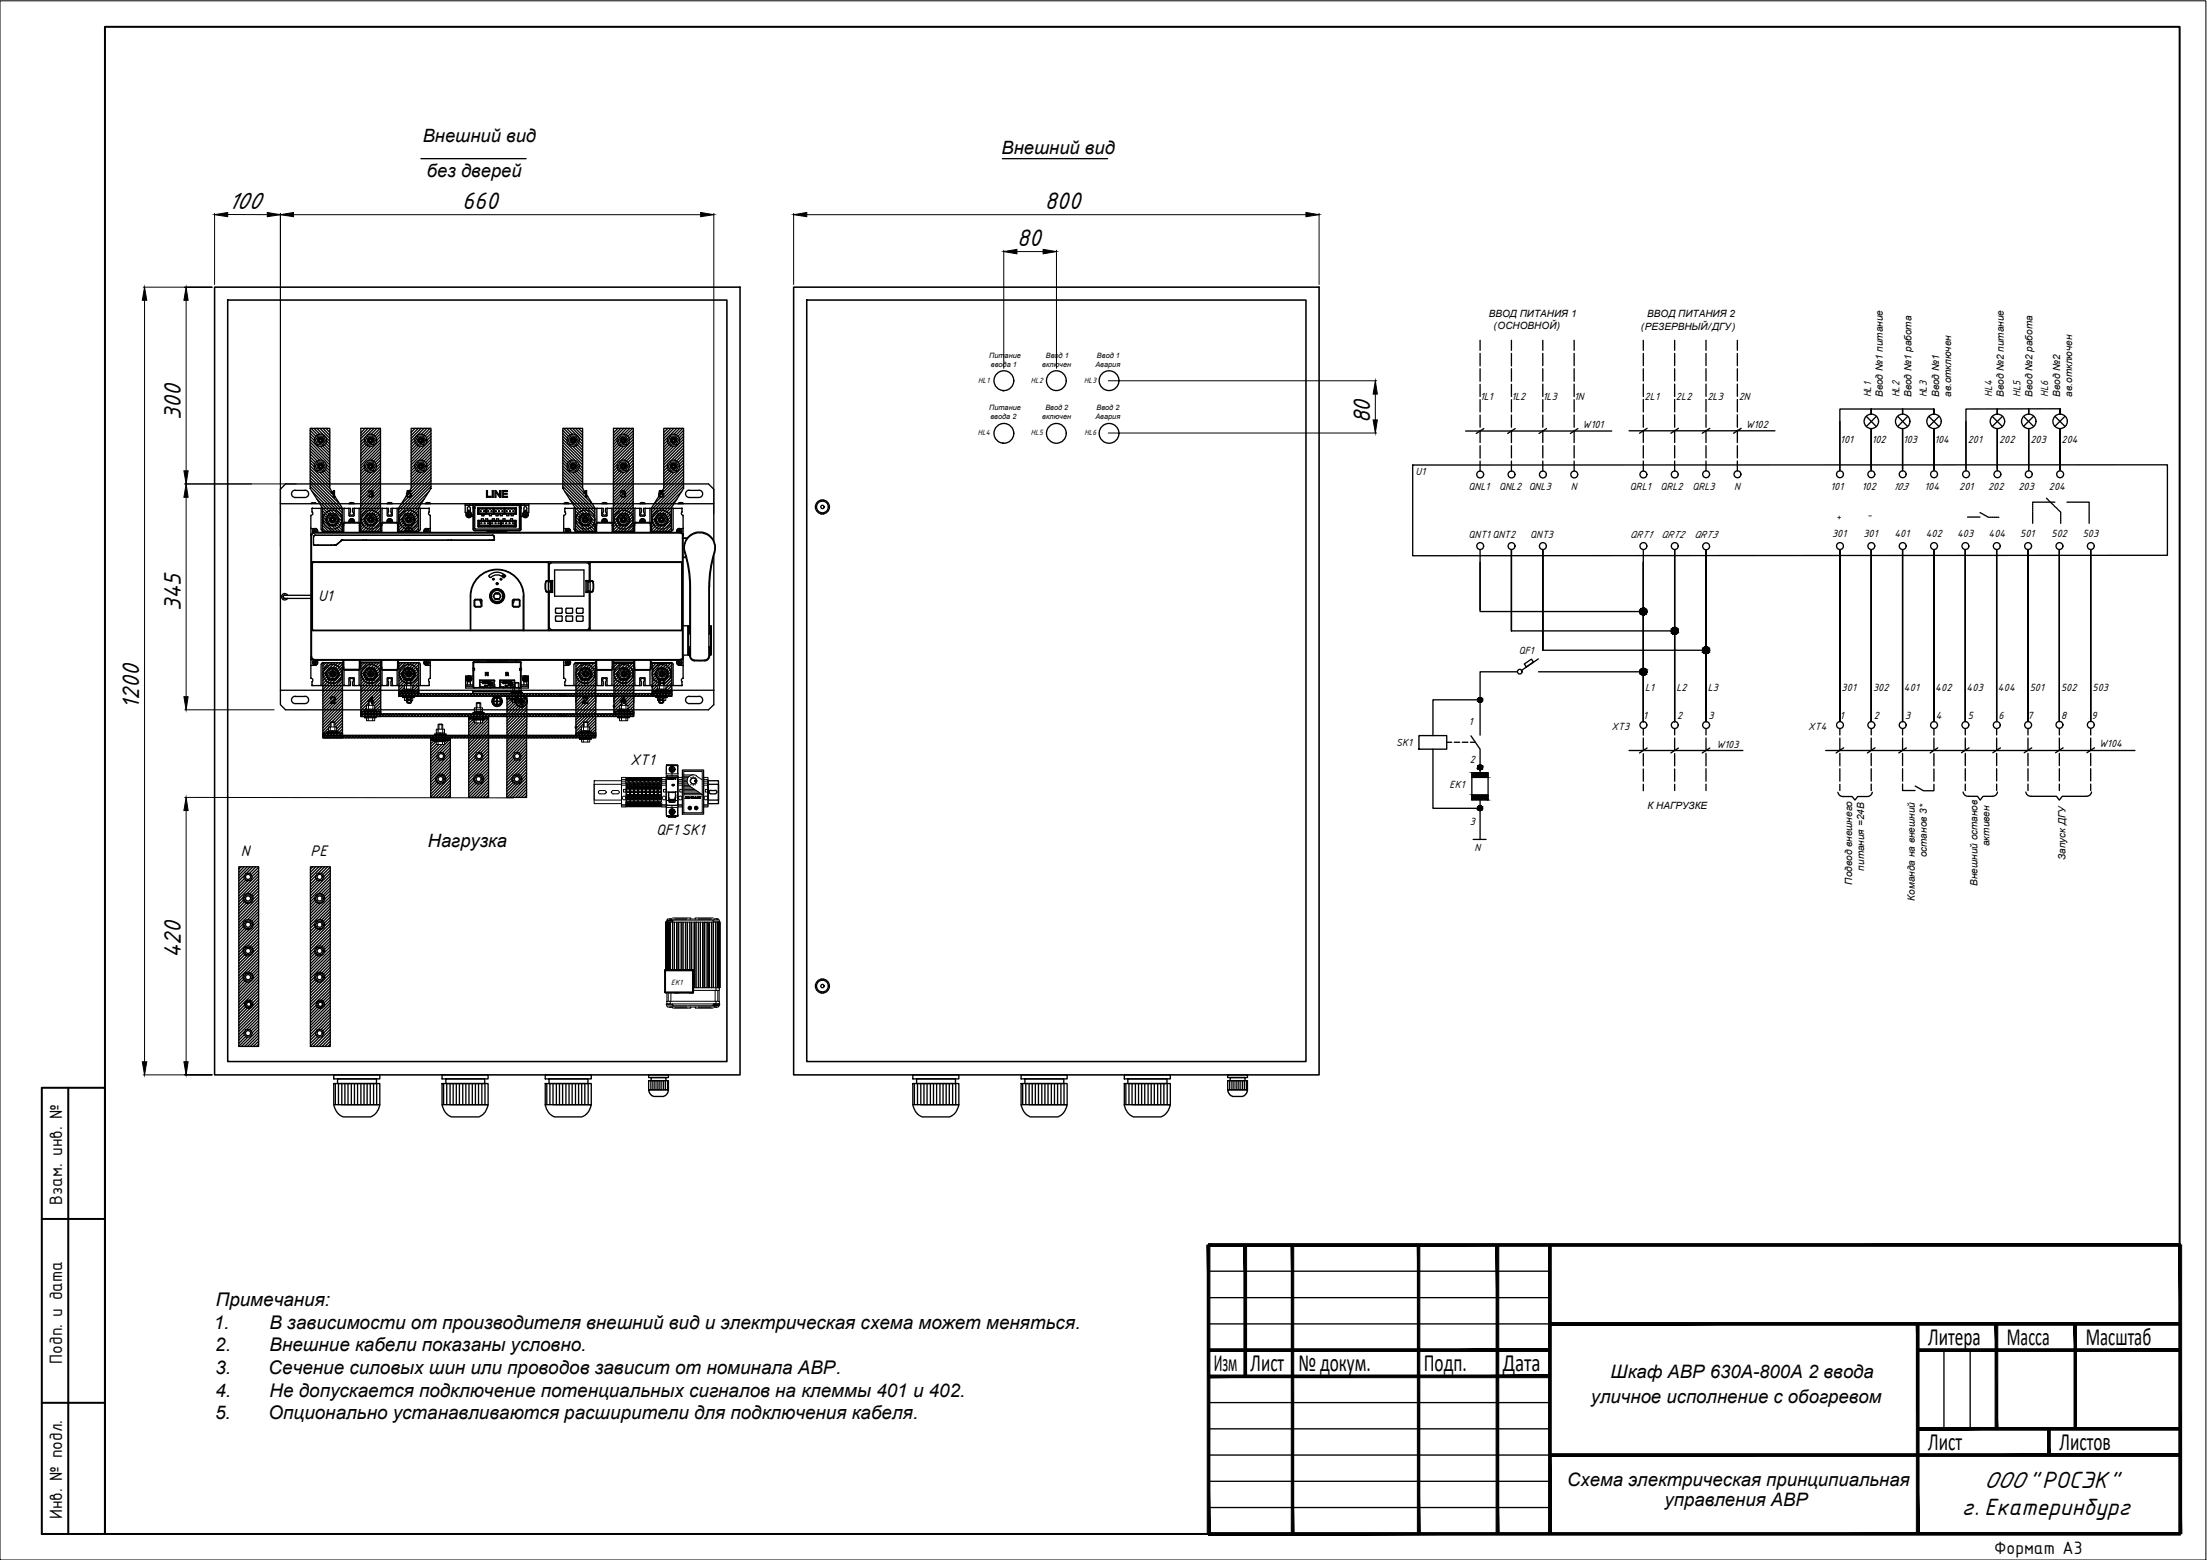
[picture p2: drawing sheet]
<svg xmlns="http://www.w3.org/2000/svg" width="420mm" height="297mm" viewBox="0 0 420 297" stroke-linecap="round" stroke-linejoin="round" font-family="sans-serif">
<defs><g id="words">
<g font-size="4.7">
<text x="367.1" y="256.1">Литера</text>
<text x="382.1" y="256.1">Масса</text>
<text x="397.1" y="256.1">Масштаб</text>
<text x="231.1" y="261.1">Изм</text>
<text x="238.1" y="261.1">Лист</text>
<text x="247.2" y="261.1">№ докум.</text>
<text x="271.1" y="261.1">Подп.</text>
<text x="286.1" y="261.1">Дата</text>
<text x="367.1" y="276.1">Лист</text>
<text x="392.1" y="276.1">Листов</text>
</g>
<g font-size="4.4">
<text x="43.3" y="39.9">100</text>
<text x="88" y="39.9">660</text>
<text x="198.9" y="39.9">800</text>
<text x="193.7" y="46.9">80</text>
<text x="34.4" y="80" transform="rotate(-90 34.4 80)">300</text>
<text x="260.8" y="80.6" transform="rotate(-90 260.8 80.6)">80</text>
<text x="34.4" y="116.4" transform="rotate(-90 34.4 116.4)">345</text>
<text x="26.5" y="134.9" transform="rotate(-90 26.5 134.9)">1200</text>
<text x="34.4" y="182.5" transform="rotate(-90 34.4 182.5)">420</text>
</g>
<g font-size="4.3">
<text x="377.7" y="283.4">ООО &quot;РОСЭК&quot;</text>
<text x="373.5" y="288.5">г. Екатеринбург</text>
</g>
<g font-size="3.7">
<text x="11.9" y="229.5" transform="rotate(-90 11.9 229.5)">Взам. инв. №</text>
<text x="11.9" y="259.7" transform="rotate(-90 11.9 259.7)">Подп. и дата</text>
<text x="11.9" y="289.3" transform="rotate(-90 11.9 289.3)">Инв. № подл.</text>
<text x="379.6" y="296">Формат А3</text>
</g>
<g font-size="3.6">
<text x="41.1" y="248.7">Примечания:</text>
<text x="40.7" y="253">1.</text>
<text x="41" y="257.3">2.</text>
<text x="51.3" y="253">В зависимости от производителя внешний вид и электрическая схема может меняться.</text>
<text x="51.3" y="257.3">Внешние кабели показаны условно.</text>
<text x="41" y="261.6">3.</text>
<text x="51.1" y="261.6">Сечение силовых шин или проводов зависит от номинала АВР.</text>
<text x="41" y="266">4.</text>
<text x="51.3" y="266">Не допускается подключение потенциальных сигналов на клеммы 401 и 402.</text>
<text x="40.9" y="270.3">5.</text>
<text x="51.1" y="270.3">Опционально устанавливаются расширители для подключения кабеля.</text>
</g>
<g font-size="3.5">
<text x="80.5" y="27">Внешний вид</text>
<text x="190.7" y="29.4">Внешний вид</text>
<text x="81.3" y="33.7">без дверей</text>
<text x="81.4" y="161.3">Нагрузка</text>
<text x="306.6" y="262.4">Шкаф АВР 630А-800А 2 ввода</text>
<text x="302.9" y="267.1">уличное исполнение с обогревом</text>
<text x="298.3" y="282.9">Схема электрическая принципиальная</text>
<text x="316.9" y="286.8">управления АВР</text>
</g>
<g font-size="2.8">
<text x="60.6" y="114.5">U1</text>
<text x="120" y="145.7">XT1</text>
<text x="124.9" y="158.9">QF1 SK1</text>
<text x="45.8" y="163">N</text>
<text x="59.1" y="163">PE</text>
</g>
<g font-size="2.1">
<text x="349.7" y="98.9">+</text>
<text x="355.6" y="98.7">-</text>
</g>
<g font-size="1.9">
<text x="283.4" y="60.4">ВВОД ПИТАНИЯ 1</text>
<text x="284.3" y="62.7">(ОСНОВНОЙ)</text>
<text x="312.4" y="62.8">(РЕЗЕРВНЫЙ/ДГУ)</text>
<text x="313.6" y="60.4">ВВОД ПИТАНИЯ 2</text>
<text x="281.8" y="76.1">1L1</text>
<text x="287.7" y="76.1">1L2</text>
<text x="293.7" y="76.1">1L3</text>
<text x="299.7" y="76.1">1N</text>
<text x="313.1" y="76.1">2L1</text>
<text x="319.1" y="76.1">2L2</text>
<text x="325" y="76.1">2L3</text>
<text x="331" y="76.1">2N</text>
<text x="356.2" y="75.7" transform="rotate(-90 356.2 75.7)">HL1</text>
<text x="358.4" y="75.6" transform="rotate(-90 358.4 75.6)">Ввод №1 питание</text>
<text x="361.6" y="75.7" transform="rotate(-90 361.6 75.7)">HL2</text>
<text x="363.9" y="75.6" transform="rotate(-90 363.9 75.6)">Ввод №1 работа</text>
<text x="366.8" y="75.7" transform="rotate(-90 366.8 75.7)">HL3</text>
<text x="369.1" y="75.6" transform="rotate(-90 369.1 75.6)">Ввод №1</text>
<text x="371.4" y="75.6" transform="rotate(-90 371.4 75.6)">ав.отключен</text>
<text x="379.3" y="75.6" transform="rotate(-90 379.3 75.6)">HL4</text>
<text x="381.5" y="75.5" transform="rotate(-90 381.5 75.5)">Ввод №2 питание</text>
<text x="384.7" y="75.6" transform="rotate(-90 384.7 75.6)">HL5</text>
<text x="387" y="75.5" transform="rotate(-90 387 75.5)">Ввод №2 работа</text>
<text x="389.9" y="75.6" transform="rotate(-90 389.9 75.6)">HL6</text>
<text x="392.2" y="75.5" transform="rotate(-90 392.2 75.5)">Ввод №2</text>
<text x="394.5" y="75.5" transform="rotate(-90 394.5 75.5)">ав.отключен</text>
<text x="301.3" y="81.5">W101</text>
<text x="332.4" y="81.5">W102</text>
<text x="350.4" y="84.4">101</text>
<text x="356.3" y="84.4">102</text>
<text x="362.3" y="84.4">103</text>
<text x="368.3" y="84.4">104</text>
<text x="374.6" y="84.4">201</text>
<text x="380.6" y="84.4">202</text>
<text x="386.5" y="84.4">203</text>
<text x="392.5" y="84.4">204</text>
<text x="269.5" y="90.5">U1</text>
<text x="279.6" y="93.4">QNL1</text>
<text x="285.4" y="93.4">QNL2 QNL3</text>
<text x="299" y="93.4">N</text>
<text x="310.3" y="93.4">QRL1</text>
<text x="316.1" y="93.4">QRL2</text>
<text x="322.2" y="93.4">QRL3</text>
<text x="330.2" y="93.3">N</text>
<text x="348.5" y="93.3">101</text>
<text x="354.5" y="93.3">102</text>
<text x="360.4" y="93.3">103</text>
<text x="366.4" y="93.3">104</text>
<text x="373" y="93.3">201</text>
<text x="378.5" y="93.3">202</text>
<text x="384.3" y="93.3">203</text>
<text x="390" y="93.3">204</text>
<text x="279.6" y="102.3">QNT1 QNT2</text>
<text x="291.3" y="102.3">QNT3</text>
<text x="310.3" y="102.4">QRT1</text>
<text x="316.3" y="102.4">QRT2</text>
<text x="322.5" y="102.4">QRT3</text>
<text x="348.8" y="102.2">301</text>
<text x="354.8" y="102.2">301</text>
<text x="360.6" y="102.2">401</text>
<text x="366.6" y="102.2">402</text>
<text x="372.6" y="102.2">403</text>
<text x="378.5" y="102.2">404</text>
<text x="384.6" y="102.2">501</text>
<text x="390.6" y="102.2">502</text>
<text x="396.5" y="102.2">503</text>
<text x="289.1" y="124.5">QF1</text>
<text x="313.2" y="131.5">L1</text>
<text x="319.2" y="131.5">L2</text>
<text x="325.1" y="131.5">L3</text>
<text x="350.6" y="131.5">301</text>
<text x="356.6" y="131.5">302</text>
<text x="362.5" y="131.5">401</text>
<text x="368.4" y="131.5">402</text>
<text x="374.4" y="131.5">403</text>
<text x="380.4" y="131.5">404</text>
<text x="386.4" y="131.5">501</text>
<text x="392.4" y="131.5">502</text>
<text x="398.4" y="131.5">503</text>
<text x="312.8" y="137">1</text>
<text x="319.3" y="136.9">2</text>
<text x="325.2" y="136.9">3</text>
<text x="350.3" y="136.9">1</text>
<text x="356.7" y="136.9">2</text>
<text x="362.7" y="136.9">3</text>
<text x="368.5" y="136.9">4</text>
<text x="374.6" y="136.9">5</text>
<text x="380.4" y="136.9">6</text>
<text x="386" y="136.9">7</text>
<text x="392.4" y="136.9">8</text>
<text x="398.2" y="136.9">9</text>
<text x="265.8" y="142">SK1</text>
<text x="279.7" y="138">1</text>
<text x="306.8" y="138.9">XT3</text>
<text x="326.8" y="142.4">W103</text>
<text x="344.2" y="138.9">XT4</text>
<text x="399.6" y="142.3">W104</text>
<text x="276" y="150">EK1</text>
<text x="279.8" y="145.2">2</text>
<text x="313.6" y="154.1">К НАГРУЗКЕ</text>
<text x="279.8" y="157">3</text>
<text x="378.8" y="161.1" transform="rotate(-90 378.8 161.1)">активен</text>
<text x="280.7" y="162">N</text>
<text x="354.9" y="165.8" transform="rotate(-90 354.9 165.8)">питания =24В</text>
<text x="366.8" y="163.3" transform="rotate(-90 366.8 163.3)">останов 3*</text>
<text x="393.2" y="163.7" transform="rotate(-90 393.2 163.7)">Запуск ДГУ</text>
<text x="352.6" y="168.4" transform="rotate(-90 352.6 168.4)">Подвод внешнего</text>
<text x="364.5" y="171.5" transform="rotate(-90 364.5 171.5)">Команда на внешний</text>
<text x="376.5" y="168.7" transform="rotate(-90 376.5 168.7)">Внешний останов</text>
</g>
<g font-size="1.4">
<text x="188.3" y="68.2">Питание</text>
<text x="188.6" y="69.8">ввода 1</text>
<text x="198.4" y="69.8">включен</text>
<text x="199.1" y="68.2">Ввод 1</text>
<text x="208.5" y="69.9">Авария</text>
<text x="208.8" y="68.2">Ввод 1</text>
<text x="186.2" y="72.9">HL1</text>
<text x="196.3" y="72.9">HL2</text>
<text x="206.4" y="72.9">HL3</text>
<text x="186.1" y="82.8">HL4</text>
<text x="188.3" y="78.1">Питание</text>
<text x="188.6" y="79.8">ввода 2</text>
<text x="196.3" y="82.8">HL5</text>
<text x="198.4" y="79.8">включен</text>
<text x="199" y="78.1">Ввод 2</text>
<text x="206.5" y="82.8">HL6</text>
<text x="208.5" y="79.8">Авария</text>
<text x="208.7" y="78.1">Ввод 2</text>
<text x="127.8" y="187.5">EK1</text>
</g>
</g></defs>
<!-- layer: 0 -->
<g fill="none" stroke="#000" stroke-width=".25">
<path d="M80.1 30.2h20.1M190.8 30.2h20.1M281.8 64.8v1.9M281.8 67.3v2.4M281.8 70.2v2.4M281.8 73.2v2.3M281.8 76.1v2.3M281.8 79v2.4M287.7 64.8v1.9M287.7 67.3v2.4M287.7 70.2v2.4M287.7 73.2v2.3"/>
<path d="M287.7 76.1v2.3M287.7 79v2.4M293.7 64.8v1.9M293.7 67.3v2.3M293.7 70.2v2.4M293.7 73.1v2.4M293.7 76.1v2.3M293.7 79v2.4M299.7 64.8v1.9M299.7 67.3v2.3M299.7 70.2v2.4M299.7 73.1v2.4"/>
<path d="M299.7 76.1v2.3M299.7 79v2.4M312.8 64.8v1.9M312.8 67.3v2.3M312.8 70.2v2.3M312.8 73.1v2.4M312.8 76.1v2.3M312.8 79v2.4M318.8 64.8v1.9M318.8 67.3v2.3M318.8 70.2v2.3M318.8 73.1v2.4"/>
<path d="M318.8 76.1v2.3M318.8 79v2.4M324.8 64.8v1.9M324.8 67.3v2.3M324.8 70.2v2.3M324.8 73.1v2.4M324.8 76.1v2.3M324.8 79v2.4M330.8 64.8v1.9M330.8 67.3v2.3M330.8 70.2v2.3M330.8 73.1v2.4"/>
<path d="M330.8 76.1v2.3M330.8 79v2.4M355.3 79.3l1.9 1.9M356.2 78.9v-1v1M357.2 79.3l-1.9 1.9M361.3 79.3l1.9 1.9M362.2 78.9v-1v1M363.2 79.3l-1.9 1.9M367.2 79.3l1.9 1.9M368.2 77.9v1v-1h-17.9v11.5M369.1 79.3l-1.9 1.9M379.3 79.3l1.9 1.9"/>
<path d="M380.2 78.9v-1v1M381.2 79.3l-1.9 1.9M385.2 79.3l1.9 1.9M386.2 78.9v-1v1M387.1 79.3l-1.9 1.9M391.2 79.3l1.9 1.9M392.2 77.8l-17.9 .1v11.5M392.2 78.9v-1.1v1.1M393.1 79.3l-1.9 1.9M59.1 81.6h3.7v11.4l2.4 3.7v4.6h-3.8v-4.6l-2.3-3.7zM59.1 83.6l3.7 3.8M59.1 84.2l3.7 3.8"/>
<path d="M59.1 84.8l3.7 3.7M59.1 85.3l2.4 2.5M59.1 85.9l1.7 1.8M59.1 86.4l1.3 1.4M59.1 87l1 1.1M59.1 87.6l.8 .8M59.1 88.1l.8 .8M59.1 88.7l3.7 3.7M59.1 89.3l3.7 3.7M59.1 89.8l4.7 4.8M59.1 90.4l5.6 5.6M59.1 91l6.1 6.1"/>
<path d="M59.1 91.5l6.1 6.1M59.1 92.1l6.1 6.1M59.1 92.6l6.1 6.1M59.1 81.9l1.1 1.2M59.1 82.5l.8 .9M59.1 83.1l.8 .8M59.2 81.6l1.3 1.2M59.4 93.5l4.4 4.5M59.8 81.6l1.1 1.1M60.3 95l2.9 2.9M60.3 81.6l2.5 2.4M60.5 88h1l.4 .8-.5 .9-.9-.1-.5-.8z"/>
<path d="M60.6 83h1l.4 .9-.6 .8h-.9l-.5-.9zM60.9 89.9l1.9 2M60.9 81.6l1.9 1.9M61 85l1.8 1.8M61.3 96.5l1.4 1.5M61.4 89.9l1.4 1.4M61.4 97.2l1 1M61.4 97.8l.8 .8M61.4 98.3l.7 .8M61.4 98.9l2.4 2.4M61.4 99.5l1.8 1.8M61.4 84.9l1.4 1.4"/>
<path d="M61.5 81.6l1.3 1.3M61.7 89.7l1.1 1M61.8 84.7l1 1M62 89.4l.8 .8M62 88.3l.8 .8M62 84.4l.8 .8M62 81.6l.8 .7M62.1 89l.7 .6M62.1 83.9l.7 .7M62.8 98.1l1 .1 .5 .8-.6 .9-1-.1-.4-.9zM64 99.9l1.2 1.1M64.3 98.4l.9 .9"/>
<path d="M64.3 99.6l.9 .8M64.4 99.1l.8 .8M68.7 81.6h3.7v19.7h-3.7zM69.4 89l-.7 .7M69.4 83.9l-.7 .8M69.4 88.4l-.7 .7M69.4 99.1l-.7 .7M69.5 84.4l-.8 .8M69.5 81.6l-.8 .8M69.6 89.4l-.9 .8M69.6 99.5l-.9 .9M69.6 83.2l-.9 .9"/>
<path d="M69.7 98.2l-1 1.1M69.8 99.8l-1.1 1.1M69.8 84.7l-1.1 1.1M69.8 89.7l-1.1 1.1M70 88h1l.5 .8-.5 .8-.9 .1-.6-.9zM70 83h1l.5 .8-.4 .9h-1l-.5-.8zM70 98.2l1-.1 .5 .8-.4 .9-1 .1-.5-.9zM70.1 81.6l-1.4 1.4M70.1 84.9l-1.4 1.4M70.2 89.9l-1.5 1.5M70.6 85l-1.9 1.9M70.7 81.6l-2 1.9"/>
<path d="M70.7 89.9l-2 2M71.2 81.6l-1.4 1.3M71.8 81.6l-1.2 1.1M72.3 81.6l-1.2 1.2M72.4 83.7l-3.7 3.7M72.4 84.3l-3.7 3.7M72.4 84.8l-3.7 3.8M72.4 85.4l-2.3 2.3M72.4 86l-1.7 1.7M72.4 86.5l-1.3 1.3M72.4 87.1l-1 1M72.4 87.6l-.8 .9"/>
<path d="M72.4 88.2l-.8 .8M72.4 88.8l-3.7 3.7M72.4 89.3l-3.7 3.8M72.4 89.9l-3.7 3.7M72.4 90.5l-3.7 3.7M72.4 91l-3.7 3.8M72.4 91.6l-3.7 3.7M72.4 92.1l-3.7 3.8M72.4 92.7l-3.7 3.7M72.4 93.2l-3.7 3.8M72.4 93.8l-3.7 3.8M72.4 94.3l-3.7 3.8"/>
<path d="M72.4 94.9l-3.7 3.8M72.4 95.5l-2.6 2.6M72.4 96l-1.7 1.9M72.4 96.6l-1.3 1.3M72.4 97.2l-1 1M72.4 97.7l-.8 .8M72.4 98.3l-.7 .7M72.4 98.8l-2.4 2.5M72.4 99.4l-1.9 1.9M72.4 100l-1.3 1.3M72.4 82l-1 1.1M72.4 83.1l-.7 .8"/>
<path d="M72.4 82.6l-.8 .8M76.7 99.1l-.8 .8M76.8 98.4l-.9 .9M76.8 99.6l-.9 .8M77 99.9l-1.1 1.1M77.3 98.2l.9-.1 .6 .8-.5 .9-1 .1-.5-.9zM78.3 81.6h3.7v11.4l-2.3 3.7v4.6h-3.8v-4.6l2.4-3.7zM78.9 83.9l-.6 .7M79 89l-.7 .6M79 84.4l-.7 .8M79 81.6l-.7 .7M79.1 88.3l-.8 .8"/>
<path d="M79.1 89.4l-.8 .8M79.3 84.7l-1 1M79.4 89.7l-1.1 1M79.5 88h1l.6 .8-.5 .8-.9 .1-.6-.9zM79.5 83h1l.6 .8-.5 .9h-1l-.5-.8zM79.6 81.6l-1.3 1.3M79.6 84.9l-1.3 1.4M79.7 97.2l-1 1M79.7 97.8l-.8 .8M79.7 98.3l-.7 .8M79.7 98.9l-2.4 2.4M79.7 99.5l-1.9 1.8"/>
<path d="M79.7 89.9l-1.4 1.4M79.8 96.5l-1.4 1.5M80.1 85l-1.8 1.8M80.2 81.6l-1.9 1.9M80.2 89.9l-1.9 2M80.7 95l-2.8 2.9M80.7 81.6l-2.4 2.4M81.3 81.6l-1.1 1.1M81.7 93.5l-4.5 4.5M81.9 81.6l-1.3 1.2M82 83.1l-.8 .8M82 85.3l-2.4 2.5"/>
<path d="M82 85.9l-1.7 1.8M82 87l-1 1.1M82 87.6l-.8 .8M82 88.1l-.8 .8M82 89.8l-4.7 4.8M82 83.6l-3.7 3.8M82 84.2l-3.7 3.8M82 84.8l-3.7 3.7M82 86.4l-1.3 1.4M82 88.7l-3.7 3.7M82 89.3l-3.8 3.7M82 90.4l-5.6 5.6"/>
<path d="M82 91l-6.1 6.1M82 91.5l-6.1 6.1M82 92.1l-6.1 6.1M82 92.6l-6.1 6.1M82 81.9l-1.1 1.2M82 82.5l-.8 .9M107.1 81.6h3.8v11.4l2.3 3.7v4.6h-3.7v-4.6l-2.4-3.7zM107.1 83.6l3.8 3.8M107.1 84.2l3.8 3.8M107.1 84.8l3.8 3.7M107.1 85.3l2.5 2.5M107.1 85.9l1.8 1.8"/>
<path d="M107.1 86.4l1.4 1.4M107.1 87l1.1 1.1M107.1 87.6l.9 .8M107.1 88.1l.8 .8M107.1 88.7l3.8 3.7M107.1 89.3l3.9 3.7M107.1 89.8l4.8 4.8M107.1 90.4l5.7 5.6M107.1 91l6.1 6.1M107.1 91.5l6.1 6.1M107.1 92.1l6.1 6.1M107.1 92.6l6.1 6.1"/>
<path d="M107.1 81.9l1.1 1.2M107.1 82.5l.9 .9M107.1 83.1l.8 .8M107.3 81.6l1.3 1.2M107.5 93.5l4.5 4.5M107.9 81.6l1.1 1.1M108.5 95l2.8 2.9M108.5 81.6l2.4 2.4M108.6 88h1l.5 .8-.6 .9-1-.1-.4-.8zM108.7 83h.9l.5 .9-.5 .8h-1l-.5-.9zM109 89.9l1.9 2M109 81.6l1.9 1.9"/>
<path d="M109.1 85l1.8 1.8M109.4 96.5l1.4 1.5M109.5 89.9l1.4 1.4M109.5 97.2l1 1M109.5 97.8l.8 .8M109.5 98.3l.7 .8M109.5 98.9l2.4 2.4M109.5 99.5l1.9 1.8M109.6 84.9l1.3 1.4M109.6 81.6l1.3 1.3M109.8 89.7l1.1 1M109.9 84.7l1 1"/>
<path d="M110.1 89.4l.8 .8M110.1 88.3l.8 .8M110.1 84.4l.8 .8M110.1 81.6l.8 .7M110.2 89l.7 .6M110.2 83.9l.7 .7M111 98.1l.9 .1 .5 .8-.6 .9-1-.1-.4-.9zM112.1 99.9l1.1 1.1M112.4 98.4l.8 .9M112.4 99.6l.8 .8M112.5 99.1l.7 .8M116.8 81.6h3.8l-.1 19.7h-3.7z"/>
<path d="M117.5 89l-.7 .7M117.5 83.9l-.7 .8M117.5 99.1l-.7 .7M117.6 88.4l-.8 .7M117.6 84.4l-.8 .8M117.6 99.5l-.8 .9M117.6 89.4l-.8 .8M117.6 81.6l-.8 .8M117.7 83.2l-.9 .9M117.8 98.2l-1 1.1M117.9 84.7l-1.1 1.1M117.9 89.7l-1.1 1.1"/>
<path d="M117.9 99.8l-1.1 1.1M118.1 88h.9l.6 .8-.5 .8-.9 .1-.6-.9zM118.1 83h1l.5 .8-.4 .9h-1l-.6-.8zM118.2 98.2l.9-.1 .5 .8-.4 .9-1 .1-.5-.9zM118.2 84.9l-1.4 1.4M118.2 81.6l-1.4 1.4M118.3 89.9l-1.5 1.5M118.7 85l-1.9 1.9M118.7 81.6l-1.9 1.9M118.8 89.9l-2 2M119.3 81.6l-1.3 1.3M119.9 81.6l-1.2 1.1"/>
<path d="M120.4 81.6l-1.2 1.2M120.5 83.7l-3.7 3.7M120.5 84.3l-3.7 3.7M120.5 84.8l-3.7 3.8M120.5 85.4l-2.3 2.3M120.5 86l-1.7 1.7M120.5 86.5l-1.3 1.3M120.6 94.3l-3.8 3.8M120.6 95.5l-2.7 2.6M120.6 96l-1.9 1.9M120.6 96.6l-1.4 1.3M120.6 87.1l-1.1 1"/>
<path d="M120.6 87.6l-.9 .9M120.6 88.2l-.8 .8M120.6 88.8l-3.8 3.7M120.6 89.3l-3.8 3.8M120.6 89.9l-3.8 3.7M120.6 90.5l-3.8 3.7M120.6 91l-3.8 3.8M120.6 91.6l-3.8 3.7M120.6 92.1l-3.8 3.8M120.6 92.7l-3.8 3.7M120.6 93.2l-3.8 3.8M120.6 93.8l-3.8 3.8"/>
<path d="M120.6 94.9l-3.8 3.8M120.6 97.2l-1.1 1M120.6 97.7l-.9 .8M120.6 98.3l-.8 .7M120.6 98.8l-2.5 2.5M120.6 99.4l-1.9 1.9M120.6 100l-1.4 1.3M120.6 82.6l-.9 .8M120.6 83.1l-.8 .8M120.6 82l-1.1 1.1M124.8 99.1l-.8 .8M124.9 98.4l-.9 .9"/>
<path d="M124.9 99.6l-.9 .8M125.1 99.9l-1.1 1.1M125.4 98.2l1-.1 .5 .8-.5 .9-.9 .1-.6-.9zM126.4 81.6h3.7v11.4l-2.3 3.7v4.6h-3.8v-4.6l2.4-3.7zM127 83.9l-.6 .7M127.1 89l-.7 .6M127.2 84.4l-.8 .8M127.2 88.3l-.8 .8M127.2 81.6l-.8 .7M127.2 89.4l-.8 .8M127.4 84.7l-1 1M127.5 89.7l-1.1 1"/>
<path d="M127.6 83h1l.6 .8-.5 .9h-.9l-.6-.8zM127.7 88h1l.5 .8-.5 .8-.9 .1-.6-.9zM127.7 81.6l-1.3 1.3M127.8 84.9l-1.4 1.4M127.8 97.2l-1 1M127.8 89.9l-1.4 1.4M127.8 97.8l-.8 .8M127.8 98.3l-.8 .8M127.8 98.9l-2.5 2.4M127.8 99.5l-1.9 1.8M127.9 96.5l-1.5 1.5M128.2 85l-1.8 1.8"/>
<path d="M128.3 81.6l-1.9 1.9M128.3 89.9l-1.9 2M128.9 95l-2.9 2.9M128.9 81.6l-2.5 2.4M129.4 81.6l-1.1 1.1M129.8 93.5l-4.5 4.5M130 81.6l-1.3 1.2M130.1 83.6l-3.7 3.8M130.1 84.2l-3.7 3.8M130.1 87l-1 1.1M130.1 88.1l-.8 .8M130.1 90.4l-5.6 5.6"/>
<path d="M130.1 92.1l-6.1 6.1M130.1 82.5l-.9 .9M130.1 87.6l-.8 .8M130.1 91l-6.1 6.1M130.1 84.8l-3.7 3.7M130.1 85.3l-2.4 2.5M130.1 85.9l-1.7 1.8M130.1 86.4l-1.3 1.4M130.1 88.7l-3.7 3.7M130.1 89.3l-3.8 3.7M130.1 89.8l-4.7 4.8M130.1 91.5l-6.1 6.1"/>
<path d="M130.1 92.6l-6.1 6.1M130.1 81.9l-1.1 1.2M130.1 83.1l-.8 .8M156.3 95.2v.3M156.3 97.6v.3M156.7 95.2v.3M156.7 97.6v.3M268.9 88.5h143.7v17.2l-143.7 .1zM279 82.1h27.8M281.8 81.9v2.4M281.8 84.9v2.3M281.8 87.8v1.9"/>
<path d="M282.5 81.6l-1.4 .9M287.7 81.9v2.4M287.7 84.9v2.3M287.7 87.8v1.9M288.5 81.6l-1.5 .9M293.7 81.9v2.4M293.7 84.9v2.3M293.7 87.8v1.9M294.4 81.6l-1.4 .9M299.7 81.9v2.4M299.7 84.9v2.3M299.7 87.8v1.9"/>
<path d="M300.4 81.6l-1.4 .9M310.1 82h27.8M312.8 81.9v2.4M312.8 84.9v2.3M312.8 87.8v1.9M313.6 81.6l-1.5 .9M318.8 81.9v2.4M318.8 84.9v2.3M318.8 87.8v1.9M319.5 81.6l-1.4 .9M324.8 81.9v2.4M324.8 84.9v2.3"/>
<path d="M324.8 87.8v1.9M325.5 81.6l-1.4 .9M330.8 81.9v2.4M330.8 84.9v2.3M330.8 87.8v1.9M331.5 81.6l-1.5 .9M350.3 80.2v9.5M356.2 89.4v-7.8v8.1M362.2 89.4v-7.8v8.1M368.2 89.4v-7.8v8M374.3 80.2v9.5M374.6 98.5h.1"/>
<path d="M374.9 98.5h.2M375.2 98.5h.3M375.6 98.5h.3M376 98.5h.3M376.4 98.5h.2M376.8 98.5h.1M376.9 97.6l.3 .1M377.3 97.8l.2 .1M377.6 98l.3 .1M378 98.2l.2 .1M378.3 98.4l.4 .1M378.8 98.5h.3"/>
<path d="M379.2 98.5h.3M379.6 98.5h.3M380 98.5h.2M380.2 89.4v-7.8v8M380.4 98.5h.1M386.2 89.4v-7.8v8M387 96v.2M387 96.3v.3M387 96.7v.3M387 97.1v.3M387 97.5v.3M387 97.9v.3"/>
<path d="M387 98.3v.2M387 98.7v.2M387 99v.3M387 99.4v.2M387.3 95.6h-.3v.2M387.4 95.6h.3M387.8 95.6h.3M388.2 95.6h.3M388.6 95.6h.2M389 95.6h.2M389.3 95.6h.3M389.6 94.9l.2 .2"/>
<path d="M389.7 95.6h.3M389.9 95.2l.2 .1M390.1 95.4l.3 .2h-.3M390.4 95.7l.2 .2M390.5 95.6h.3M390.7 96l.2 .1M390.9 95.6h.3M391 96.3l.2 .1M391.2 96.5l.3 .2M391.5 96.8l.2 .1M391.8 97.1l.2 .1M392.1 97.3l.2 .4"/>
<path d="M392.2 89.4v-7.8v8M392.3 97.9v.2M392.3 98.2v.3M392.3 98.6v.3M392.3 99v.3M392.3 99.4v.2M393.5 95.6h.3M394 95.6h.2M394.3 95.6h.3M394.7 95.6h.3M395.1 95.6h.3M395.5 95.6h.2"/>
<path d="M395.9 95.6h.2M396.2 95.6h.3M396.6 95.6h.3M397 95.6h.3M397.4 95.6h.3v.2M397.7 96v.2M397.7 96.3v.3M397.7 96.7v.3M397.7 97.1v.3M397.7 97.5v.3M397.7 97.9v.3M397.7 98.3v.2"/>
<path d="M397.7 98.7v.2M397.7 99v.3M397.7 99.4v.2M61.4 100l1.3 1.3M61.4 100.6l.7 .7M61.4 101.2l.2 .1M63.2 100.1l1.2 1.2M63.7 100.1l1.2 1.2M70.1 100.1l-1.3 1.2M70.6 100.1l-1.2 1.2M72.4 100.5l-.7 .8M72.4 101.1l-.2 .2"/>
<path d="M77.4 100.1l-1.3 1.2M77.9 100.1l-1.2 1.2M79.7 100l-1.3 1.3M79.7 100.6l-.7 .7M79.7 101.2l-.2 .1M109.5 100l1.3 1.3M109.5 100.6l.7 .7M109.5 101.2l.2 .1M111.3 100.1l1.2 1.2M111.8 100.1l1.3 1.2M118.2 100.1l-1.2 1.2M118.7 100.1l-1.2 1.2"/>
<path d="M120.6 100.5l-.8 .8M120.6 101.1l-.3 .2M125.5 100.1l-1.3 1.2M126 100.1l-1.2 1.2M127.8 100.6l-.8 .7M127.8 100l-1.3 1.3M127.8 101.2l-.2 .1M281.8 107v9.4h31M281.8 104.6v11.5M312.8 104.7v32.7v-30.4M61.5 139.9l.5 .6M61.5 126.2h3.7v14.3h-3.7z"/>
<path d="M61.5 139.6h3.7v.4h-3.7h51.9v.5h-51.9zM61.5 126.2v.1M61.6 139.6l1 .9M62.1 126.2l-.6 .6M62.2 139.6l.9 .9M62.2 128.3l-.7 .8M62.2 139.5l-.7 .8M62.3 128.8l-.8 .8M62.5 129.1l-1 1.1M62.5 138.7l-1 1M62.5 139.2l-.1 .1M62.6 126.2l-1.1 1.2"/>
<path d="M62.8 127.5h1l.5 .8-.4 .9h-1l-.5-.8zM62.8 129.4l-1.3 1.4M62.9 137.7l-1.4 1.5M62.9 138.3l-.1 .1M63.2 126.2l-1.7 1.8M63.2 129.5l-1.7 1.8M63.8 126.2l-2.3 2.3M63.8 139.6l-.9 .9M63.9 139.6l.9 .9M64.3 126.2l-1 1M64.4 139.6l1 .9M64.9 126.2l-1.1 1.1"/>
<path d="M65 139.6l.2 .2M65.2 138.8l-1.7 1.7M65.2 139.3l-1.1 1.2M65.2 139.9l-.6 .6M65.2 126.4l-1.1 1.1M65.2 127l-.9 .8M65.2 127.5l-.7 .8M65.2 128.1l-3.7 3.8M65.2 128.7l-3.7 3.7M65.2 129.2l-3.7 3.8M65.2 129.8l-3.7 3.7M65.2 130.4l-3.7 3.7"/>
<path d="M65.2 130.9l-3.7 3.8M65.2 131.5l-3.7 3.7M65.2 132.1l-3.7 3.7M65.2 132.6l-3.7 3.7M65.2 133.2l-3.7 3.7M65.2 133.7l-3.7 3.8M65.2 134.3l-3.7 3.7M65.2 134.9l-3.7 3.7M65.2 135.4l-2 2M65.2 136l-1.5 1.5M65.2 136.6l-1.4 1.4M65.2 137.1l-1.3 1.3"/>
<path d="M65.2 137.7l-1.1 1.1M65.2 138.2l-1.1 1.1M68.7 126.2h3.8v10.2h-3.8zM68.7 135.5h3.8v.4h-3.8h51.9v.5h-51.9zM68.7 136l.4 .4M68.7 135.5l1 .9M68.8 126.2l-.1 .1M69.3 135.5l1 .9M69.4 126.2l-.7 .7M69.4 128.4l-.7 .7M69.6 128.8l-.9 .9M69.6 135.5l-.9 .9"/>
<path d="M69.8 134.8l-1.1 1M69.8 129.1l-1.1 1.1M69.9 135.5l.9 .9M69.9 126.2l-1.2 1.2M70.1 127.5h.9l.5 .8-.4 .9h-1l-.5-.8zM70.1 129.4l-1.4 1.4M70.1 133.8l-1.4 1.5M70.2 135.5l-.9 .9M70.4 135.5l1 .9M70.5 126.2l-1.8 1.8M70.6 129.5l-1.9 1.8M70.7 135.5l-.9 .9"/>
<path d="M71 135.5l.9 .9M71 126.2l-2.3 2.4M71.3 135.5l-.9 .9M71.6 135.5l.9 .9M71.6 126.2l-1 1M72.1 136.4l.5-.5 .5 .5M72.1 135.5l.4 .3M72.2 126.2l-1.1 1.1M72.5 134.9l-1.5 1.5M72.5 135.5l-1 .9M72.5 126.5l-1.1 1M72.5 127l-.9 .9"/>
<path d="M72.5 127.6l-.8 .7M72.5 128.2l-3.8 3.7M72.5 128.7l-3.8 3.8M72.5 129.3l-3.8 3.7M72.5 129.9l-3.8 3.7M72.5 130.4l-3.8 3.7M72.5 131l-3.8 3.7M72.5 131.5l-1.8 1.8M72.5 132.1l-1.5 1.4M72.5 132.7l-1.5 1.4M72.5 133.2l-1.2 1.2M72.5 133.8l-1.2 1.1"/>
<path d="M72.5 134.4l-1 .8M72.6 136.4l.5-.5 .5 .5M73.2 136.4l.5-.5 .5 .5M73.7 136.4l.6-.5 .5 .5M74.3 136.4l.5-.5 .5 .5M75.4 135.9l-.5 .5M75.4 135.9l.5 .5M75.4 136.4l.5-.5 .6 .5M75.9 126.2h3.8v6.4h-3.8zM75.9 132l.6 .6M75.9 131.6h3.8v.5h-3.7h51.9v.5h-52zM75.9 132.6h.1"/>
<path d="M76 136.4l.5-.5 .5 .5M76.1 126.2l-.2 .2M76.2 131.6l.9 1M76.5 136.4l.5-.5 .6 .5M76.7 126.2l-.8 .7M76.7 131.6l.9 1M76.7 128.4l-.8 .7M76.8 128.8l-.9 .9M76.8 131.6l-.9 .9M77 130.9l-1.1 1.1M77 129.2l-1.1 1.1M77.2 126.2l-1.3 1.3"/>
<path d="M77.3 131.6l.9 1M77.3 127.5h1l.5 .8-.4 .9h-1l-.5-.8zM77.4 131.6l-.9 1M77.4 129.4l-1.5 1.4M77.4 130l-1.5 1.4M77.6 135.9l-.5 .5M77.6 135.9l.5 .5M77.7 136.4l.5-.5 .5 .5M77.8 126.2l-1.9 1.8M77.9 131.6l.9 1M78 131.6l-1 1M78.2 136.4l.5-.5 .5 .5"/>
<path d="M78.4 126.2l-2.5 2.4M78.4 131.6l.9 1M78.5 131.6l-.9 1M78.8 136.4l.5-.5 .5 .5M78.9 126.2l-1 1M79 131.6l.9 1 .4-.5M79.4 136.4l.4-.5 .5 .5M79.5 126.2l-1.1 1.1M79.5 131.6l.2 .2M79.7 131l-1.6 1.6M79.7 131.6l-1 1M79.7 126.5l-1 1.1"/>
<path d="M79.7 127.1l-.8 .8M79.7 127.7l-.7 .7M79.7 128.2l-1.5 1.5M79.7 128.8l-1.5 1.4M79.7 129.3l-1.2 1.2M79.7 129.9l-1.1 1.1M79.7 130.5l-1 .9M79.8 132.1l-.6 .5M79.9 136.4l.5-.5 .5 .5M80 132.1l.5 .5M80.5 136.4l.5-.5 .5 .5M80.5 132.1l.5 .5"/>
<path d="M80.9 132.1l-.5 .5M81 136.4l.5-.5 .5 .5M81.1 132.1l.5 .5M81.4 132.1l-.5 .5M81.7 132.1l.4 .5M82 132.1l-.5 .5M82.1 135.9l-.5 .5M82.1 135.9l.5 .5M82.2 136.4l.5-.5 .5 .5M82.2 132.1l.5 .5M82.6 132.1l-.5 .5M82.7 136.4l.5-.5 .5 .5"/>
<path d="M82.8 132.1l.5 .5M83.1 132.1l-.5 .5M83.3 136.4l.5-.5 .5 .5M83.3 132.1l.5 .5M83.7 132.1l-.5 .5M83.9 136.4l.5-.5 .4 .5M83.9 132.1l.5 .5M84.2 132.1l-.5 .5M84.4 136.4l.5-.5 .5 .5M84.5 132.1l.5 .5M84.8 132.1l-.5 .5M85 136.4l.5-.5 .5 .5"/>
<path d="M85 132.1l.5 .5M85.4 132.1l-.5 .5M85.5 136.4l.5-.5 .5 .5M85.6 132.1l.5 .5M85.9 132.1l-.5 .5M86.1 136.4l.5-.5 .5 .5M86.1 132.1l.5 .5M86.5 132.1l-.5 .5M86.7 136.4l.5-.5 .5 .5M86.7 132.1l.5 .5M87.1 132.1l-.5 .5M87.2 136.4l.5-.5 .5 .5"/>
<path d="M87.2 132.1l.6 .5M87.6 132.1l-.5 .5M87.8 136.4l.5-.5 .5 .5M87.8 132.1l.5 .5M88.2 132.1l-.5 .5M88.3 136.4l.6-.5 .9 .9M88.4 132.1l.5 .5M88.7 132.1l-.5 .5M88.9 136.4l.5-.5 .9 .9M88.9 132.1l.6 .5M89.2 136.6l.8-.7 .9 .9M89.2 136.4h3.8v.4h-3.8z"/>
<path d="M89.3 132.1l-.5 .5M89.5 136.9l-.3 .3M89.5 132.1l.5 .5M89.6 136.8l.9-.9 1 .9M89.9 132.1l-.5 .5M90 137.1l-.8 .6M90 132.1l.6 .5M90.1 136.8l1-.9 .9 .9M90.3 137.3l-1.1 1M90.4 132.1l-.5 .5M90.5 137.7l-1.3 1.2M90.6 132.1l.5 .5"/>
<path d="M90.7 136.8l1-.9 .9 .9M91 132.1l-.5 .5M91 137.7l-1.8 1.7M91.2 132.1l.5 .5M91.6 132.1l-.5 .5M91.6 137.7l-2.4 2.3M91.7 132.1l.5 .5M92.1 132.1l-.5 .5M92.3 132.1l.5 .5M92.7 132.1l-.5 .5M92.9 132.1l.5 .5M93 136.7l-.8-.8-.9 .9"/>
<path d="M93 136.8l-3.8 3.8M93 137.4l-3.8 3.7M93 138l-3.8 3.7M93 138.5l-3.8 3.7M93 139.1l-3.8 3.7M93 139.6l-3.8 3.8M93.2 132.1l-.4 .5M93.3 136.4l-.5-.5-1 .9M93.4 136.4l.5-.5 .5 .5M93.4 132.1l.5 .5M93.8 132.1l-.5 .5M93.9 136.4l-.6-.5-1.4 1.5"/>
<path d="M93.9 136.4l.5-.5 .6 .5M94 132.1l.5 .5M94.4 132.1l-.5 .5M94.6 132.1l.4 .5M94.9 132.1l-.5 .5M95 135.9l-.5 .5M95 135.9l.5 .5M95.1 136.4l.5-.5 .5 .5M95.1 132.1l.5 .5M95.5 132.1l-.5 .5M95.6 136.4l.5-.5 .5 .5M95.7 132.1l.5 .5"/>
<path d="M96.1 132.1l-.6 .5M96.2 132.1l1 .9M96.5 135.9v-2.9h3.8v2.9M96.5 132.6h3.8v.4h-3.8zM96.5 132.9l.1 .1M96.5 136.4v3.6M96.6 132.1l-.5 .5M96.7 135.9l.5 .5M96.8 132.1l.9 .9M97.2 132.1l-.7 .6M97.3 135.9l.4 .5M97.4 132.1l.9 .9"/>
<path d="M97.7 132.1l-1.2 1.2M97.8 135.9l.5 .5M97.9 132.1l.9 .9M98.3 132.1l-1.8 1.7M98.4 135.9l.5 .5M98.5 132.1l.9 .9M98.8 132.1l-2.3 2.3M98.9 135.9l.5 .5M99.1 132.1l.9 .9M99.4 132.1l-2.9 2.9M99.5 135.9l.5 .5M99.6 132.1l.7 .6"/>
<path d="M100 132.1l-3.5 3.4M100.1 135.9l.5 .5M100.2 132.1l.5 .5M100.2 139.1l-3.7 3.8M100.2 139.6l-3.7 3.8M100.3 132.9l-3.8 3.8M100.3 133.5l-3.8 3.7M100.3 134l-3.8 3.8M100.3 134.6l-3.8 3.7M100.3 135.2l-3.8 3.7M100.3 135.7l-3.8 3.8M100.3 136.8l-3.8 3.8"/>
<path d="M100.3 137.4l-3.8 3.8M100.3 138l-3.8 3.7M100.3 138.5l-3.8 3.8M100.3 136.4l-.1 3.6 .6 .5M100.5 132.1l-4.3 4.3M100.7 136.4l.5-.5 .5 .5M100.7 132.1l.5 .5M101.1 132.1l-.5 .5M101.1 136.4l-.5-.5-4.6 4.6M101.3 136.4l.5-.5 .5 .5M101.3 132.1l.5 .5M101.6 132.1l-.4 .5"/>
<path d="M101.8 136.4l.5-.5 .5 .5M101.9 132.1l.5 .5M102.2 132.1l-.5 .5M102.4 136.4l.5-.5 .5 .5M102.4 132.1l.5 .5M102.8 132.1l-.5 .5M103 136.4l.4-.5 .5 .5M103 132.1l.5 .5M103.3 132.1l-.5 .5M103.5 136.4l.5-.5 .5 .5M103.5 132.1l.6 .5M103.9 132.1l-.5 .5"/>
<path d="M104.1 136.4l.5-.5 .5 .5M104.1 132.1l.5 .5M104.5 132.1l-.5 .5M104.6 136.4l.5-.5 .5 .5M104.6 132.1l.6 .5M105 132.1l-.5 .5M105.2 132.1l.5 .5M105.6 132.1l-.5 .5M105.7 135.9l-.5 .5M105.7 135.9l.5 .5M105.7 136.4l.6-.5 .5 .5M105.8 132.1l.5 .5"/>
<path d="M106.1 132.1l-.4 .5M106.3 136.4l.5-.5 .5 .5M106.3 132.1l.5 .5M106.7 132.1l-.5 .5M106.8 136.4l.6-.5 .5 .5M106.9 132.1l.5 .5M107.3 132.1l-.5 .5M107.3 132.6l.5-.5-.4 .5M107.4 136.4l.5-.5 .5 .5M107.5 132.1l.4 .5M108 136.4l.5-.5 .5 .5M108 132.1l.5 .5"/>
<path d="M108.4 132.1l-.5 .5M108.5 136.4l.6-.5 .5 .5M108.6 132.1l.5 .5M109 132.1l-.5 .5M109.2 132.1l.5 .5M109.5 132.1l-.4 .5M109.6 139.9l.7 .6M109.6 139.6h3.8v.4h-3.8zM109.6 136.4v3.6h3.8v-3.6M109.6 133.8v-7.5h3.8v7.5M109.6 135.9l-.5 .5M109.6 135.9l.6 .5"/>
<path d="M109.6 132.6v3.3M109.7 126.3l-.1 .1M109.7 132.1l.5 .5M109.9 139.6l1 .9M110.2 135.9l.5 .5M110.2 126.3l-.6 .6M110.3 132.1l.5 .5M110.4 128.4l-.8 .7M110.4 139.6l-.9 .9M110.5 139.6l.9 .9M110.5 128.8l-.9 .9M110.7 138.8l-1.1 1"/>
<path d="M110.7 139.3h.1M110.7 129.2l-1.1 1.1M110.7 135.9l.6 .5M110.8 126.3l-1.2 1.2M110.8 132.1l.5 .5M111 127.5h1l.5 .8-.4 .9h-1l-.6-.8zM111 138.4h.1M111.1 129.4l-1.5 1.4M111.1 137.8l-1.5 1.5M111.3 135.9l.5 .5M111.4 126.3l-1.8 1.7M111.4 132.1l.5 .5"/>
<path d="M111.5 129.5l-1.9 1.9M111.9 135.9l.5 .5M111.9 126.3l-2.3 2.3M112 132.1l.5 .5M112.1 139.6l-.9 .9M112.2 139.6l.9 .9M112.4 135.9l.5 .5M112.5 126.3l-.9 .9M112.5 132.1l.5 .5M112.7 139.6l.7 .6M113 135.9l.5 .5M113 126.3l-.9 1"/>
<path d="M113.1 132.1l.4 .5 .5-.5M113.3 139.6l.1 .1M113.4 128.8l-3.8 3.8M113.4 129.4l-3.8 3.7M113.4 129.9l-3.8 3.7M113.4 130.5l-3.8 3.7M113.4 131l-3.8 3.8M113.4 131.6l-3.8 3.7M113.4 132.7l-3.8 3.8M113.4 133.3l-3.8 3.7M113.4 133.8l-3.8 3.8M113.4 134.4l-3.8 3.7"/>
<path d="M113.4 134.9l-3.8 3.8M113.4 135.5l-1.9 1.9M113.4 138.9l-1.6 1.6M113.4 139.4l-1.1 1.1M113.4 140l-.5 .5M113.4 126.5l-1 1.1M113.4 127.1l-.8 .8M113.4 127.7l-.7 .7M113.4 128.2l-3.8 3.8M113.4 136.6l-1.5 1.5M113.4 137.2l-1.2 1.2M113.4 137.7l-1.1 1.2"/>
<path d="M113.4 138.3l-1 1M113.4 132.6v3.3M113.5 132.1l-3.9 3.8M113.6 136.4l.5-.5 .5 .5M113.7 132.1l.5 .5M114 136.4l-.5-.5-1.6 1.7M114.2 136.4l.5-.5 .5 .5M114.2 132.1l.5 .5M114.6 132.1l-.5 .5M114.7 136.4l.5-.5 .5 .5M114.8 132.1l.5 .5M115.1 132.1l-.5 .5"/>
<path d="M115.3 132.1l.5 .5M115.7 132.1l-.5 .5M115.8 135.9l-.5 .5M115.8 135.9l.5 .5M115.9 136.4l.5-.5 .5 .5M115.9 132.1l.5 .5M116.2 132.1l-.4 .5M116.5 132.1l.5 .5M116.8 132.1l-.5 .5M116.9 135.9l.5 .5M116.9 135.5h3.7v.4h-3.7zM117 126.3l-.1 .1"/>
<path d="M117 132.1l.5 .5M117.1 135.5l.9 .9M117.6 126.3l-.7 .6M117.6 135.5l.9 .9M117.6 132.1l.5 .5M117.6 128.5l-.7 .7M117.8 128.9l-.9 .9M117.8 127.7l-.9 .9M117.9 135.5l-.9 .9M118 134.9l-1.6 1.5M118 129.2l-1.1 1.1M118.1 126.3l-1.2 1.2"/>
<path d="M118.2 135.5l.9 .9M118.2 132.1l.5 .5M118.2 127.5h1l.6 .8-.5 .9h-1l-.5-.8zM118.3 134l-1.4 1.4M118.4 129.4l-1.5 1.5M118.5 135.5l-.9 .9M118.7 126.3l-1.8 1.8M118.7 132.1l.5 .5M118.7 135.5l1 .9M118.9 129.5l-2 1.9M119 135.5l-.9 .9M119.2 126.3l-1 1.1"/>
<path d="M119.3 132.1l.5 .5M119.3 135.5l.9 .9M119.6 135.5l-.9 .9M119.8 126.3l-.9 .9M119.8 135.5l.8 .8M119.8 132.1l.5 .5M120.4 126.3l-1.1 1M120.4 135.5l.2 .2M120.4 132.1l.5 .5M120.6 128.8l-3.7 3.8v3.3h3.7v-3.3M120.6 129.4l-3.7 3.7M120.6 129.9l-3.7 3.8v-7.4h3.7v7.5"/>
<path d="M120.6 130.5l-3.7 3.8M120.6 131l-3.7 3.8M120.6 131.6l-1.6 1.7M120.6 135l-1.4 1.4M120.6 135.5l-.8 .9M120.6 126.6l-1 1M120.6 127.2l-.8 .8M120.6 127.7l-.7 .7M120.6 128.3l-3.7 3.7M120.6 132.7l-1.4 1.5M120.6 133.3l-1.1 1.1M120.6 133.9l-1.1 1.1"/>
<path d="M120.6 134.4l-.8 .9M120.6 136.1l-.2 .3M120.8 132.1l-1.6 1.6M120.9 132.1l.6 .5M121.3 132.1l-.5 .5M121.5 132.1l.5 .5 .4-.5M121.9 132.1l-.5 .5M122.1 132.1l.5 .5M122.6 132.1l.5 .5M123 132.1l-.5 .5M123.2 132.1l.5 .5M123.6 132.1l-.5 .5"/>
<path d="M123.7 132.1l.5 .5M124.1 132.1l-.5 .5M124.2 131.9l.6 .7M124.2 131.6h3.7v.5h-3.7zM124.2 126.3h3.7v6.3h-3.7zM124.3 126.3l-.1 .1M124.5 131.6l.9 1M124.8 126.3l-.6 .7M124.9 128.5l-.7 .8M125 131.6l.9 1M125 127.8l-.8 .9M125.1 128.9l-.9 .9"/>
<path d="M125.1 131.6l-.9 1M125.2 131l-1 1.1M125.3 129.2l-1.1 1.2M125.4 126.3l-1.2 1.3M125.5 127.5h.9l.6 .8-.4 .9h-1l-.5-.8zM125.6 131.6l.9 1M125.6 130.1l-1.4 1.4M125.6 129.4l-1.4 1.5M125.7 131.6l-.9 1M125.9 126.3l-1.7 1.8M126.1 131.6l1 1M126.2 131.6l-.9 1"/>
<path d="M126.5 126.3l-1 1M126.7 131.6l.9 1M126.8 131.6l-.9 1M127.1 126.3l-.9 .9M127.3 131.6l.6 .7M127.6 126.3l-1 1.1M127.8 131.6l.1 .1M127.9 131.1l-1.5 1.5M127.9 131.7l-.9 .9M127.9 126.6l-1 1M127.9 127.2l-.8 .8M127.9 127.7l-.7 .8"/>
<path d="M127.9 128.3l-1.5 1.5M127.9 128.8l-1.5 1.5M127.9 129.4l-1.1 1.1M127.9 130l-1.1 1.1M127.9 130.5l-.9 .9M127.9 132.2l-.3 .4M281.8 133.3h-9v6.8M287.7 120.1v-15.5v15.5M287.7 120.1h31.1M288.8 127.9h-7v12.1M290.2 126.4l1.3-.9 .4 .6-1.3 .9zM292.9 125.5l-3.3 2.2"/>
<path d="M292.9 127.9h19.9M293.7 123.8v-19.2v19.2M293.7 123.8h31.1M312.8 138.8v1.2M318.8 137.4v-32.7v32.7M318.8 138.8v1.1M324.8 137.4v-32.7v32.7M324.8 138.8v1.1M350.3 137.4v-32.7v32.7M350.3 138.8v1.1M356.2 137.4v-32.7v32.7M356.2 138.8v1.1"/>
<path d="M362.2 137.4v-32.7v32.7M362.2 138.7v1.2M368.2 137.4v-32.7v32.7M368.2 138.7v1.3M374.1 137.4v-32.8v32.8M374.1 138.7v1.2M380.1 137.4v-32.8v32.8M380.1 138.7v1.2M386.1 137.4v-32.8v32.8M386.1 138.7v1.2M392 137.4v-32.8v32.8M392 138.7v1.2"/>
<path d="M398 137.4v-32.8v32.8M398 138.7v1.2M61.8 140.5l.9-.9 1 .9M62.4 140.5l.9-.9 1 .9M65.4 140l.5 .5M65.7 140l-.5 .5M66 140l.5 .5M66.2 140l-.5 .5M66.5 140l.6 .5M66.8 140l-.5 .5M67.1 140l.5 .5M67.4 140l-.6 .5"/>
<path d="M67.7 140l.5 .5M67.9 140l-.5 .5M68.2 140l.5 .5M68.5 140l-.5 .5M68.8 140l.5 .5M69 140l-.5 .5M69.4 140l.4 .5M69.6 140l-.5 .5M69.9 140l.5 .5M70.1 140l-.5 .5M70.5 140l.5 .5M70.7 140l-.5 .5"/>
<path d="M71 140l.5 .5M71.3 140l-.5 .5M71.6 140l.5 .5M71.8 140l-.5 .5M72.2 140l.5 .5M72.4 140l-.5 .5M72.7 140l.5 .5M72.9 140l-.4 .5M73.3 140l.5 .5M73.5 140l-.5 .5M73.9 140l.4 .5M74.1 140l-.5 .5"/>
<path d="M74.4 140l.5 .5M74.6 140l-.5 .5M75 140l.5 .5M75.2 140l-.5 .5M75.5 140l.5 .5M75.8 140l-.5 .5M76.1 140l.5 .5M76.3 140l-.5 .5M76.7 140l.5 .5M76.9 140l-.5 .5M77.2 140l.5 .5M77.5 140l-.5 .5"/>
<path d="M77.8 140l.5 .5M78 140l-.5 .5M78.4 140l.4 .5M78.6 140l-.5 .5M78.9 140l.5 .5M79.1 140l-.5 .5M79.5 140l.5 .5M79.7 140l-.5 .5M80 140l.5 .5M80.3 140l-.5 .5M80.6 140l.5 .5M80.8 140l-.5 .5"/>
<path d="M81.2 140l.5 .5M81.4 140l-.5 .5M81.7 140l.9 1M82 140l-.6 .5M82 141h3.7v10.8h-3.7zM82 140.5h3.7v.5h-3.7zM82 140.9l.1 .1M82.1 141l-.1 .1M82.3 140l.9 1 1-1M82.5 140l-.5 .5M82.5 141.1l-.5 .5M82.8 140l1 1"/>
<path d="M82.9 148.6l-.9 .9M83 141.2l-1 1M83.1 140l-1 1M83.1 141.7l-1.1 1.1M83.1 147.9l-1.1 1M83.1 149l-1.1 1.1M83.3 144.3l-1.3 1.3M83.3 143.7l-1.3 1.3M83.4 140l.9 1M83.4 149.2l-1.4 1.4M83.4 147.7l.8-.1 .5 .7-.4 .7-.8 .1-.4-.7zM83.5 143.3h.8l.5 .7-.4 .7h-.8l-.5-.7z"/>
<path d="M83.5 144.6l-1.5 1.5M83.6 141.8l-1.6 1.5M83.6 140l-.9 1M83.9 149.3l-1.9 1.9M83.9 140l1 1M84 144.7l-2 2M84.1 141.8l-2.1 2.1M84.5 140l1 1M84.7 141.2l-.1 .1M84.8 140l-1 1M85.1 140l.6 .7M85.3 140l-.9 1"/>
<path d="M85.6 140l.5 .5M85.7 140.7l-3.7 3.7M85.7 150.8l-1 1M85.7 141.3l-2 2M85.7 144.6l-3.7 3.8M85.7 151.4l-.4 .4M85.7 141.8l-1.4 1.5M85.7 142.4l-1.2 1.2M85.7 142.9l-.9 1.1M85.7 143.5l-3.7 3.8M85.7 144l-3.7 3.8M85.7 145.2l-2.3 2.3"/>
<path d="M85.7 145.7l-1.6 1.7M85.7 146.3l-1.2 1.3M85.7 146.9l-1 1M85.7 147.4l-.9 1M85.7 148l-3.7 3.8M85.7 148.6l-3.2 3.2M85.7 149.1l-2.7 2.7M85.7 149.7l-2.1 2.1M85.7 150.2l-1.6 1.6M85.9 140l-1 1M86.2 140l.5 .5M86.4 140l-.5 .5"/>
<path d="M86.8 140l.4 .5M87 140l-.5 .5M87.3 140l.5 .5M87.5 140l-.5 .5M87.9 140l.5 .5M88.1 140l-.5 .5M88.4 140l.5 .5M88.7 140l-.5 .5M89 140l.5 .5M89.2 140.5v11.3h3.8v-11.3M89.6 140l.5 .5M90.1 140l.5 .5"/>
<path d="M90.2 148.6l-1 .9M90.3 148l-1.1 1M90.4 149l-1.2 1.1M90.5 143.8l-1.3 1.3M90.6 144.3l-1.4 1.3M90.7 147.7l.8-.1 .4 .7-.3 .7-.8 .1-.5-.7zM90.7 140l.5 .5M90.7 149.2l-1.5 1.5M90.8 143.3h.8l.4 .7-.4 .7h-.8l-.4-.7zM90.8 144.6l-1.6 1.6M91.1 149.3l-1.9 1.9M91.3 140l.4 .5"/>
<path d="M91.3 144.7l-2.1 2.1M91.8 140l.5 .5M92.4 140l.5 .5M92.9 140l.5 .5M93 140v-3.2h-3.8v3.2l-.5 .5M93 144.1l-3.8 3.8M93 143.5l-3.8 3.8M93 145.8l-1.6 1.6M93 146.9l-1 1M93 147.5l-.9 .9M93 148l-3.8 3.8M93 150.3l-1.6 1.5"/>
<path d="M93 140.7l-3.8 3.8M93 141.3l-2 2M93 141.8l-1.4 1.5M93 142.4l-1.2 1.2M93 143l-1.1 1M93 144.7l-3.8 3.7M93 145.2l-2.3 2.3M93 146.4l-1.3 1.2M93 148.6l-3.3 3.2M93 149.2l-2.7 2.6M93 149.7l-2.2 2.1M93 150.9l-1 .9"/>
<path d="M93 151.4l-.5 .4M93.2 140l-4 3.9M93.5 140l.5 .5M93.7 140l-.5 .5M94.1 140l.5 .5M94.3 140l-.5 .5M94.6 140l.5 .5M94.9 140l-.5 .5M95.2 140l.5 .5M95.4 140l-.5 .5M95.8 140l.5 .5M96 140l-.5 .5"/>
<path d="M96.3 140l.5 .5M96.5 140.5v11.3h3.7v-11.3M96.9 140l.5 .5M97.4 140l.5 .5M97.5 148.1l-1 .9M97.5 148.6l-1 1M97.7 149l-1.2 1.1M97.7 143.9l-1.2 1.2M97.8 144.3l-1.3 1.4M97.9 147.7l.8-.1 .5 .7-.4 .7-.8 .1-.4-.7zM98 149.3l-1.5 1.4M98 143.3h.8l.4 .7-.3 .7h-.8l-.5-.7z"/>
<path d="M98 140l.5 .5M98 144.7l-1.5 1.5M98.5 149.3l-2 2M98.6 140l.5 .5M98.6 144.7l-2.1 2.1M99.1 140l.5 .5M99.7 140l.5 .5M100.2 140.8l-3.7 3.7M100.2 143l-1.1 1.1M100.2 145.8l-1.6 1.6M100.2 147l-1 1M100.2 144.7l-3.7 3.7"/>
<path d="M100.2 147.5l-.9 .9M100.2 141.3l-1.9 2M100.2 141.9l-1.4 1.4M100.2 142.4l-1.1 1.3M100.2 143.6l-3.7 3.7M100.2 144.1l-3.7 3.8M100.2 145.3l-2.1 2.2M100.2 146.4l-1.2 1.2M100.2 148.1l-3.7 3.7M100.2 148.7l-3.2 3.1M100.2 149.2l-2.6 2.6M100.2 149.8l-2 2"/>
<path d="M100.2 150.3l-1.5 1.5M100.2 150.9l-.9 .9M100.2 151.5l-.3 .3M100.5 140l-4 4M100.8 140l.5 .5M101 140l-.5 .5M101.3 140l.6 .5M101.6 140l-.5 .5M101.9 140l.5 .5M102.2 140l-.6 .5M102.5 140l.5 .5M102.7 140l-.5 .5"/>
<path d="M103 140l.5 .5M103.3 140l-.5 .5M103.6 140l.5 .5M103.8 140l-.5 .5M104.2 140l.4 .5M104.4 140l-.5 .5M104.7 140l.5 .5M104.9 140l-.5 .5M105.3 140l.5 .5M105.5 140l-.5 .5M105.8 140l.5 .5M106.1 140l-.5 .5"/>
<path d="M106.4 140l.5 .5M106.6 140l-.5 .5M107 140l.5 .5M107.2 140l-.5 .5M107.5 140l.5 .5M107.7 140l-.4 .5M108.1 140l.5 .5M108.3 140l-.5 .5M108.7 140l.5 .5M108.9 140l-.5 .5M109.2 140l.5 .5M109.5 140l-.5 .5"/>
<path d="M110.1 140.5l.9-.9 1 .9M110.7 140.5l.9-.9 1 .9M129.9 146.6h4v8.4h-4zM134.8 148.7h2v4.3h-2zM134.8 149.3h2v3h-2zM135.3 151.2h.8M135.3 150.5h.8M135.3 150.5a.32 .32 0 0 0-.3 .3 .32 .32 0 0 0 .3 .3M136.2 150.5a.32 .32 0 0 1 .3 .3 .32 .32 0 0 1-.3 .3M270.1 140.1h5.3v2.5h-5.3zM272.8 142.6v11.3h9v-1.6M275.4 141.3h1"/>
<path d="M276.9 141.3h1M278.4 141.3h1M280 141.3h.8M280 140.1l1.8 2.5v4.5M280.2 147.1h3.1v5.2h-3.1zM280.2 148h3.1M280.5 159.8h2.4M281.8 153.9v5.9M283.3 151.4h-3.1v.9M310.1 142.9h21.7M312.8 140.5v2.4M312.8 143.5v2.3"/>
<path d="M312.8 146.4v2.3M312.8 149.3v1.3M313.6 142.4l-1.5 1M318.8 140.5v2.4M318.8 143.5v2.3M318.8 146.4v2.3M318.8 149.3v1.2M319.5 142.4l-1.4 1M324.8 140.5v2.4M324.8 143.5v2.3M324.8 146.4v2.3M324.8 149.3v1.2"/>
<path d="M325.5 142.4l-1.4 1M347.6 142.9h58.8M349.9 150.9a.95 .95 0 0 0 1 .8M350.3 140.5v2.4M350.3 143.5v2.3M350.3 146.4v2.3M350.3 149.3v1.2M350.9 151.7h1.7l.5 .6 .6-.6h1.7M351 142.4l-1.5 1M356.2 140.5v2.4M356.2 143.5v2.3M356.2 146.4v2.3"/>
<path d="M356.2 149.3v1.2M356.4 150.9a.95 .95 0 0 1-1 .8M357 142.4l-1.5 1M362.2 149.3v1.2h2.4M362.2 140.5v2.4M362.2 143.5v2.3M362.2 146.4v2.3M362.9 142.4l-1.4 1M368.2 149.3v1.3h-2l-1.6-.9M368.2 140.5v2.4M368.2 143.5v2.3M368.2 146.4v2.3"/>
<path d="M368.9 142.4l-1.4 1M374.1 140.5v2.4M374.1 143.5v2.3M374.1 146.4v2.3M374.1 149.3v1.2M374.9 142.4l-1.5 .9M380.1 140.5v2.4M380.1 143.5v2.3M380.1 146.4v2.3M380.1 149.3v1.2M380.3 150.8a.96 .96 0 0 1-1 .8h-1.8l-.5 .7-.5-.7h-1.8a.95 .95 0 0 1-1-.8M380.8 142.4l-1.4 .9"/>
<path d="M385.7 150.8a.95 .95 0 0 0 1 .8M386.1 140.5v2.4M386.1 143.5v2.3M386.1 146.4v2.3M386.1 149.3v1.2M386.8 142.4l-1.4 .9M392 140.5v2.4M392 143.5v2.3M392 146.4v2.3M392 149.3v1.2M392.8 142.4l-1.5 .9M398 140.5v2.4"/>
<path d="M398 143.5v2.3M398 146.4v2.3M398 149.3v1.2M398.2 150.8a.96 .96 0 0 1-1 .8h-4.6l-.6 .7-.5-.7h-4.8M398.7 142.4l-1.4 .9M45.5 165h3.7v34.2h-3.7zM45.9 165l-.4 .5M46.3 170.9l-.8 .8M46.3 175.9l-.8 .8M46.3 171.4l-.8 .8M46.3 176.4l-.8 .9M46.5 165l-1 1.1"/>
<path d="M46.5 171.7l-1 1.1M46.6 167.2l-1.1 1.1M46.6 176.8l-1.1 1.1M46.6 166.6l-1.1 1.2M46.8 170.4h.8l.4 .7-.3 .7h-.8l-.5-.7zM46.8 166.3h.8l.4 .6-.3 .8h-.8l-.5-.7zM46.8 175.4h.8l.4 .7-.3 .7h-.8l-.5-.7zM46.8 167.6l-1.3 1.3M46.9 172l-1.4 1.4M46.9 177l-1.4 1.4M47.1 165l-1.6 1.7M47.2 167.7l-1.7 1.7"/>
<path d="M47.4 172l-1.9 1.9M47.5 177l-2 2M47.6 165l-2.1 2.2M48.2 165l-1.3 1.3M48.7 165l-1.2 1.3M49.2 165.1l-1.4 1.5M49.2 165.7l-1.2 1.2M49.2 166.3l-3.7 3.7M49.2 166.8l-3.7 3.8M49.2 167.4l-3.7 3.7M49.2 168l-2.2 2.2M49.2 168.5l-1.7 1.7"/>
<path d="M49.2 169.1l-1.3 1.3M49.2 169.6l-1.1 1.1M49.2 170.2l-1 1M49.2 170.8l-3.7 3.7M49.2 171.3l-3.7 3.8M49.2 171.9l-3.7 3.7M49.2 172.5l-3.7 3.7M49.2 173l-2.1 2.2M49.2 173.6l-1.6 1.6M49.2 174.1l-1.3 1.3M49.2 174.7l-1.1 1.1M49.2 175.2l-1.1 1.1"/>
<path d="M49.2 175.8l-3.7 3.8M49.2 176.3l-3.7 3.8M49.2 176.9l-3.7 3.8M49.2 177.5l-3.7 3.8M49.2 178l-2.1 2.1M49.2 178.6l-1.6 1.6M49.2 179.2l-1.3 1.3M49.2 179.7l-1.1 1.1M59.1 165h3.8v34.2h-3.8zM59.6 165l-.5 .5M59.9 170.9l-.8 .8M59.9 175.9l-.8 .8"/>
<path d="M59.9 171.4l-.8 .8M60 176.4l-.9 .9M60.1 165l-1 1.1M60.2 171.7l-1.1 1.1M60.2 167.2l-1.1 1.1M60.2 176.8l-1.1 1.1M60.2 166.6l-1.1 1.2M60.4 170.4h.8l.5 .7-.4 .7h-.8l-.5-.7zM60.4 166.3h.8l.5 .6-.4 .8h-.8l-.5-.7zM60.4 175.4h.8l.5 .7-.4 .7h-.8l-.5-.7zM60.4 167.6l-1.3 1.3M60.5 172l-1.4 1.4"/>
<path d="M60.5 177l-1.4 1.4M60.7 165l-1.6 1.7M60.9 167.7l-1.8 1.7M61 172l-1.9 1.9M61.1 177l-2 2M61.3 165l-2.2 2.2M61.8 165l-1.2 1.3M62.4 165l-1.2 1.3M62.9 165.1l-1.5 1.5M62.9 165.7l-1.3 1.2M62.9 166.3l-3.8 3.7M62.9 166.8l-3.8 3.8"/>
<path d="M62.9 167.4l-3.8 3.7M62.9 168l-2.3 2.2M62.9 168.5l-1.7 1.7M62.9 169.1l-1.4 1.3M62.9 169.6l-1.2 1.1M62.9 170.2l-1.1 1M62.9 170.8l-3.8 3.7M62.9 171.3l-3.8 3.8M62.9 171.9l-3.8 3.7M62.9 172.5l-3.8 3.7M62.9 173l-2.2 2.2M62.9 173.6l-1.7 1.6"/>
<path d="M62.9 174.1l-1.3 1.3M62.9 174.7l-1.1 1.1M62.9 175.2l-1.1 1.1M62.9 175.8l-3.8 3.8M62.9 176.3l-3.8 3.8M62.9 176.9l-3.8 3.8M62.9 177.5l-3.8 3.8M62.9 178l-2.2 2.1M62.9 178.6l-1.6 1.6M62.9 179.2l-1.3 1.3M62.9 179.7l-1.1 1.1M46.3 181l-.8 .8"/>
<path d="M46.3 186l-.8 .8M46.4 181.5l-.9 .9M46.4 186.5l-.9 .9M46.5 197l-1 1.1M46.6 181.8l-1.1 1.1M46.6 191.4l-1.1 1.1M46.6 186.8l-1.1 1.2M46.7 196.3l-1.2 1.2M46.7 191.8l-1.2 1.2M46.8 196.1l.8-.1 .4 .7-.3 .7-.8 .1-.5-.7zM46.8 180.4h.8l.4 .6-.3 .8h-.8l-.5-.7zM46.8 185.4h.8l.4 .6-.3 .8h-.8l-.5-.7z"/>
<path d="M46.8 197.3l-1.3 1.4M46.9 190.7h.7l.4 .5-.3 .6h-.7l-.3-.5zM46.9 182l-1.4 1.5M47 187l-1.5 1.5M47.1 192l-1.6 1.6M47.2 197.5l-1.7 1.7M47.5 182l-2 2.1M47.6 187l-2.1 2.1M47.7 191.9l-2.2 2.2M49.2 180.3l-1.1 1.1M49.2 180.9l-3.7 3.7M49.2 181.4l-3.7 3.8"/>
<path d="M49.2 182l-3.7 3.7M49.2 182.5l-3.7 3.8M49.2 183.1l-2 2M49.2 183.7l-1.5 1.5M49.2 184.2l-1.2 1.3M49.2 184.8l-1.1 1.1M49.2 185.4l-1.1 1.1M49.2 185.9l-3.7 3.7M49.2 186.5l-3.7 3.7M49.2 187l-3.7 3.8M49.2 187.6l-3.7 3.7M49.2 188.2l-3.7 3.7"/>
<path d="M49.2 188.7l-1.8 1.8M49.2 189.3l-1.4 1.4M49.2 189.9l-1.2 1.1M49.2 190.4l-1.2 1.3M49.2 191l-3.7 3.7M49.2 191.5l-3.7 3.8M49.2 192.1l-3.7 3.7M49.2 192.6l-3.7 3.8M49.2 193.2l-3.7 3.8M49.2 193.7l-2.3 2.4M49.2 194.3l-1.7 1.7M49.2 194.9l-1.4 1.4"/>
<path d="M49.2 195.4l-1.2 1.3M49.2 196l-3.2 3.2M49.2 196.6l-2.6 2.6M49.2 197.1l-2.1 2.1M49.2 197.7l-1.5 1.5M49.2 198.3l-1 .9M49.2 198.8l-.4 .4M59.9 181l-.8 .8M59.9 186l-.8 .8M60 181.5l-.9 .9M60 186.5l-.9 .9M60.2 197l-1.1 1.1"/>
<path d="M60.2 191.4l-1.1 1.1M60.2 181.8l-1.1 1.1M60.2 186.8l-1.1 1.2M60.3 196.3l-1.2 1.2M60.4 191.8l-1.3 1.2M60.4 196.1l.8-.1 .5 .7-.4 .7-.8 .1-.5-.7zM60.4 180.4h.8l.5 .6-.4 .8h-.8l-.5-.7zM60.4 185.4h.8l.5 .6-.4 .8h-.8l-.5-.7zM60.4 197.3l-1.3 1.4M60.6 190.7h.7l.3 .5-.3 .6h-.6l-.4-.5zM60.6 182l-1.5 1.5M60.6 187l-1.5 1.5"/>
<path d="M60.7 192l-1.6 1.6M60.8 197.5l-1.7 1.7M61.1 182l-2 2.1M61.2 187l-2.1 2.1M61.3 191.9l-2.2 2.2M62.9 180.3l-1.1 1.1M62.9 180.9l-3.8 3.7M62.9 181.4l-3.8 3.8M62.9 182l-3.8 3.7M62.9 182.5l-3.8 3.8M62.9 183.1l-2.1 2M62.9 183.7l-1.6 1.5"/>
<path d="M62.9 184.2l-1.3 1.3M62.9 184.8l-1.1 1.1M62.9 185.4l-1.2 1.1M62.9 185.9l-3.8 3.7M62.9 186.5l-3.8 3.7M62.9 187l-3.8 3.8M62.9 187.6l-3.8 3.7M62.9 188.2l-3.8 3.7M62.9 188.7l-1.8 1.8M62.9 189.3l-1.4 1.4M62.9 189.9l-1.2 1.1M62.9 190.4l-1.3 1.3"/>
<path d="M62.9 191l-3.8 3.7M62.9 191.5l-3.8 3.8M62.9 192.1l-3.8 3.7M62.9 192.6l-3.8 3.8M62.9 193.2l-3.8 3.8M62.9 193.7l-2.4 2.4M62.9 194.3l-1.8 1.7M62.9 194.9l-1.5 1.4M62.9 195.4l-1.3 1.3M62.9 196l-3.3 3.2M62.9 196.6l-2.7 2.6M62.9 197.1l-2.2 2.1"/>
<path d="M62.9 197.7l-1.6 1.5M62.9 198.3l-1.1 .9M62.9 198.8l-.5 .4M156.3 186.4v.3M156.3 188.8v.3M156.7 186.4v.3M156.7 188.8v.3M63.5 206.3h8.8v4h-8.8zM63.5 204.7h8.8v.7h-8.8zM63.8 206.3v4M64.3 205.4h7.4v.9h-7.4zM64.4 206.3v4"/>
<path d="M65.1 206.3v4h7.2l-.2 .7-.5 .9-1 .8h-5.3l-.6-.4-.5-.5-.7-1.5M65.7 206.3v4M66.3 206.3v4M66.9 206.3v4M67.5 206.3v4M68.1 206.3v4M68.7 206.3v4M69.3 206.3v4M69.9 206.3v4M70.5 206.3v4M71.1 206.3v4M71.7 206.3v4"/>
<path d="M84.2 206.3h8.7v4h-8.7zM84.2 204.7h8.7v.7h-8.7zM84.5 206.3v4M84.9 205.4h7.4v.9h-7.4zM85 206.3v4M85.7 206.3v4h7.2l-.1 .6-.7 1.1-.9 .7h-5.3l-.8-.5-.4-.5-.5-1.4M86.3 206.3v4M86.9 206.3v4M87.5 206.3v4M88.1 206.3v4M88.7 206.3v4M89.3 206.3v4"/>
<path d="M89.9 206.3v4M90.5 206.3v4M91.1 206.3v4M91.7 206.3v4M92.3 206.3v4M103.8 206.3h8.8v4h-8.8zM103.8 204.7h8.8v.7h-8.8zM103.8 210.3l.6 1.4 .6 .7 .5 .3h5.3l.6-.4 .5-.5 .7-1.5h-7.3M104.1 206.3v4M104.5 205.4h7.4v.9h-7.4zM104.7 206.3v4M105.3 206.3v4"/>
<path d="M105.9 206.3v4M106.5 206.3v4M107.1 206.3v4M107.7 206.3v4M108.3 206.3v4M108.9 206.3v4M109.6 206.3v4M110.2 206.3v4M110.7 206.3v4M111.3 206.3v4M112 206.3v4M123.5 205.8h3.8v1.7h-3.8z"/>
<path d="M123.5 204.7h3.8v.5h-3.8zM123.5 207.5h3.8v.1l-.3 .6-.5 .5-2 .1-.7-.5zM123.9 205.8v1.7M124 205.2h2.8v.6h-2.8zM124.3 205.8v1.7M124.7 205.8v1.7M125.1 205.8v1.7M125.5 205.8v1.7M125.9 205.8v1.7M126.3 205.8v1.7M126.7 205.8v1.7M127.1 205.8v1.7"/>
<path d="M173.8 206.3h8.7v4h-8.7zM173.8 204.7h8.7v.7h-8.7zM174.1 206.3v4M174.5 205.4h7.4v.9h-7.4zM174.7 206.3v4M175.3 206.3v4h7.2l-.1 .6-.6 1-1 .8h-5.2l-.7-.4-.5-.5-.6-1.5M175.9 206.3v4M176.5 206.3v4M177.1 206.3v4M177.7 206.3v4M178.3 206.3v4M178.9 206.3v4"/>
<path d="M179.5 206.3v4M180.1 206.3v4M180.7 206.3v4M181.4 206.3v4M181.9 206.3v4M194.4 206.3h8.8v4h-8.8zM194.4 204.7h8.8v.7h-8.8zM194.7 206.3v4M195.1 205.4h7.4v.9h-7.4zM195.3 206.3v4M195.9 206.3v4h7.3l-.2 .6-.6 1.1-1 .7h-5.3l-.5-.3-.7-.7-.5-1.4M196.5 206.3v4"/>
<path d="M197.1 206.3v4M197.7 206.3v4M198.3 206.3v4M198.9 206.3v4M199.5 206.3v4M200.2 206.3v4M200.7 206.3v4M201.3 206.3v4M202 206.3v4M202.6 206.3v4M214 206.3h8.8v4h-8.8zM214 204.7h8.8v.7h-8.8z"/>
<path d="M214 210.3l.2 .6 .4 .8 .5 .6 .7 .4h5.2l.7-.4 .5-.5 .6-1.5h-7.2M214.3 206.3v4M214.7 205.4h7.5v.9h-7.5zM214.9 206.3v4M215.5 206.3v4M216.2 206.3v4M216.7 206.3v4M217.3 206.3v4M217.9 206.3v4M218.6 206.3v4M219.2 206.3v4M219.8 206.3v4"/>
<path d="M220.4 206.3v4M221 206.3v4M221.6 206.3v4M222.2 206.3v4M233.7 205.8h3.8v1.7h-3.8zM233.7 204.7h3.8v.5h-3.8zM233.7 207.5h3.8v.1l-.3 .7-.4 .4-2.1 .1-.7-.5zM234.1 205.8v1.7M234.2 205.2h2.8v.6h-2.8zM234.5 205.8v1.7M234.9 205.8v1.7M235.3 205.8v1.7"/>
<path d="M235.7 205.8v1.7M236.1 205.8v1.7M236.5 205.8v1.7M236.9 205.8v1.7M237.3 205.8v1.7M230.1 247.1h65M230.1 242h65M230.1 252.1h65M370.1 257.1v15M375.1 257.1v15M230.1 267.1h65M230.1 272.1h65"/>
<path d="M230.1 277.1h65M230.1 282.1h65M230.1 287h65"/>
<circle cx="191.1" cy="72.5" r="1.88"/>
<circle cx="201.1" cy="72.5" r="1.88"/>
<circle cx="211.1" cy="72.5" r="1.88"/>
<circle cx="61" cy="88.8" r="1.16"/>
<circle cx="61" cy="88.8" r=".61"/>
<circle cx="61" cy="83.8" r="1.16"/>
<circle cx="61" cy="83.8" r=".61"/>
<circle cx="63.3" cy="98.9" r="1.16"/>
<circle cx="63.3" cy="98.9" r=".61"/>
<circle cx="70.5" cy="88.8" r="1.16"/>
<circle cx="70.5" cy="88.8" r=".61"/>
<circle cx="70.5" cy="83.8" r="1.16"/>
<circle cx="70.5" cy="83.8" r=".61"/>
<circle cx="70.6" cy="98.9" r="1.16"/>
<circle cx="70.6" cy="98.9" r=".61"/>
<circle cx="77.8" cy="98.9" r="1.16"/>
<circle cx="77.8" cy="98.9" r=".61"/>
<circle cx="80.1" cy="88.8" r="1.16"/>
<circle cx="80.1" cy="83.8" r="1.16"/>
<circle cx="80.1" cy="88.8" r=".61"/>
<circle cx="80.1" cy="83.8" r=".61"/>
<circle cx="109.1" cy="88.8" r="1.16"/>
<circle cx="109.1" cy="83.8" r="1.16"/>
<circle cx="109.1" cy="88.8" r=".61"/>
<circle cx="109.1" cy="83.8" r=".61"/>
<circle cx="111.4" cy="98.9" r="1.16"/>
<circle cx="111.4" cy="98.9" r=".61"/>
<circle cx="118.6" cy="88.8" r="1.16"/>
<circle cx="118.6" cy="83.8" r="1.16"/>
<circle cx="118.6" cy="83.8" r=".61"/>
<circle cx="118.6" cy="88.8" r=".61"/>
<circle cx="118.7" cy="98.9" r="1.16"/>
<circle cx="118.7" cy="98.9" r=".61"/>
<circle cx="125.9" cy="98.9" r="1.16"/>
<circle cx="125.9" cy="98.9" r=".61"/>
<circle cx="128.2" cy="83.8" r="1.16"/>
<circle cx="128.2" cy="88.8" r="1.16"/>
<circle cx="128.2" cy="88.8" r=".61"/>
<circle cx="128.2" cy="83.8" r=".61"/>
<circle cx="156.6" cy="96.5" r="1.33"/>
<circle cx="156.6" cy="96.5" r="1.12"/>
<circle cx="156.6" cy="96.5" r=".32"/>
<circle cx="191.1" cy="82.5" r="1.88"/>
<circle cx="201.1" cy="82.5" r="1.88"/>
<circle cx="211.1" cy="82.5" r="1.88"/>
<circle cx="281.8" cy="90.3" r=".66"/>
<circle cx="287.8" cy="90.3" r=".66"/>
<circle cx="293.7" cy="90.3" r=".66"/>
<circle cx="299.7" cy="90.3" r=".66"/>
<circle cx="312.9" cy="90.3" r=".66"/>
<circle cx="318.8" cy="90.3" r=".66"/>
<circle cx="324.8" cy="90.3" r=".66"/>
<circle cx="330.8" cy="90.3" r=".66"/>
<circle cx="350.3" cy="90.3" r=".66"/>
<circle cx="356.3" cy="80.2" r="1.38"/>
<circle cx="356.3" cy="90.3" r=".66"/>
<circle cx="362.2" cy="80.2" r="1.38"/>
<circle cx="362.2" cy="90.3" r=".66"/>
<circle cx="368.2" cy="80.2" r="1.38"/>
<circle cx="368.2" cy="90.3" r=".66"/>
<circle cx="374.3" cy="90.3" r=".66"/>
<circle cx="380.3" cy="80.2" r="1.38"/>
<circle cx="380.3" cy="90.3" r=".66"/>
<circle cx="386.2" cy="80.2" r="1.38"/>
<circle cx="386.2" cy="90.3" r=".66"/>
<circle cx="392.2" cy="80.2" r="1.38"/>
<circle cx="392.2" cy="90.3" r=".66"/>
<circle cx="281.8" cy="104" r=".66"/>
<circle cx="287.8" cy="104" r=".66"/>
<circle cx="293.7" cy="104" r=".66"/>
<circle cx="312.9" cy="104" r=".66"/>
<circle cx="312.9" cy="116.4" r=".66"/>
<circle cx="318.8" cy="104" r=".66"/>
<circle cx="324.8" cy="104" r=".66"/>
<circle cx="350.3" cy="104" r=".66"/>
<circle cx="356.3" cy="104" r=".66"/>
<circle cx="362.2" cy="104" r=".66"/>
<circle cx="368.2" cy="104" r=".66"/>
<circle cx="374.2" cy="104" r=".66"/>
<circle cx="380.1" cy="104" r=".66"/>
<circle cx="386.1" cy="104" r=".66"/>
<circle cx="392.1" cy="104" r=".66"/>
<circle cx="398" cy="104" r=".66"/>
<circle cx="63.4" cy="128.3" r="1.16"/>
<circle cx="63.4" cy="128.3" r=".61"/>
<circle cx="70.6" cy="128.3" r="1.16"/>
<circle cx="70.6" cy="128.3" r=".61"/>
<circle cx="77.8" cy="128.3" r="1.16"/>
<circle cx="77.8" cy="128.3" r=".61"/>
<circle cx="111.5" cy="128.3" r="1.16"/>
<circle cx="111.5" cy="128.3" r=".61"/>
<circle cx="118.8" cy="128.3" r="1.16"/>
<circle cx="118.8" cy="128.3" r=".61"/>
<circle cx="126" cy="128.3" r="1.16"/>
<circle cx="126" cy="128.3" r=".61"/>
<circle cx="281.8" cy="133.3" r=".44"/>
<circle cx="289.3" cy="127.9" r=".44"/>
<circle cx="312.9" cy="127.9" r=".66"/>
<circle cx="312.9" cy="138.1" r=".66"/>
<circle cx="318.8" cy="120.1" r=".66"/>
<circle cx="318.8" cy="138.1" r=".66"/>
<circle cx="324.8" cy="123.8" r=".66"/>
<circle cx="324.8" cy="138.1" r=".66"/>
<circle cx="350.3" cy="138.1" r=".66"/>
<circle cx="356.3" cy="138.1" r=".66"/>
<circle cx="362.2" cy="138.1" r=".66"/>
<circle cx="368.2" cy="138.1" r=".66"/>
<circle cx="374.2" cy="138.1" r=".66"/>
<circle cx="380.1" cy="138.1" r=".66"/>
<circle cx="386.1" cy="138.1" r=".66"/>
<circle cx="392.1" cy="138" r=".66"/>
<circle cx="398" cy="138" r=".66"/>
<circle cx="83.9" cy="148.3" r=".95"/>
<circle cx="83.9" cy="148.3" r=".49"/>
<circle cx="84" cy="144" r=".49"/>
<circle cx="91.1" cy="148.3" r=".95"/>
<circle cx="91.1" cy="148.3" r=".49"/>
<circle cx="91.2" cy="144" r=".49"/>
<circle cx="98.4" cy="148.3" r=".95"/>
<circle cx="98.4" cy="148.3" r=".49"/>
<circle cx="98.4" cy="144" r=".49"/>
<circle cx="281.8" cy="146.1" r=".44"/>
<circle cx="281.8" cy="153.9" r=".44"/>
<circle cx="47.2" cy="171.1" r=".95"/>
<circle cx="47.2" cy="176.1" r=".95"/>
<circle cx="47.2" cy="167" r=".49"/>
<circle cx="47.2" cy="171.1" r=".49"/>
<circle cx="47.2" cy="176.1" r=".49"/>
<circle cx="60.9" cy="176.1" r=".95"/>
<circle cx="60.9" cy="171.1" r=".95"/>
<circle cx="60.9" cy="171.1" r=".49"/>
<circle cx="60.9" cy="167" r=".49"/>
<circle cx="60.9" cy="176.1" r=".49"/>
<circle cx="47.2" cy="186.1" r=".95"/>
<circle cx="47.2" cy="181.1" r=".95"/>
<circle cx="47.2" cy="186.1" r=".49"/>
<circle cx="47.2" cy="196.7" r=".49"/>
<circle cx="47.2" cy="181.1" r=".49"/>
<circle cx="47.3" cy="191.2" r=".78"/>
<circle cx="47.3" cy="191.2" r=".4"/>
<circle cx="60.9" cy="186.1" r=".95"/>
<circle cx="60.9" cy="181.1" r=".95"/>
<circle cx="60.9" cy="186.1" r=".49"/>
<circle cx="60.9" cy="196.7" r=".49"/>
<circle cx="60.9" cy="181.1" r=".49"/>
<circle cx="61" cy="191.2" r=".78"/>
<circle cx="61" cy="191.2" r=".4"/>
<circle cx="156.6" cy="187.8" r="1.33"/>
<circle cx="156.6" cy="187.8" r="1.12"/>
<circle cx="156.6" cy="187.8" r=".32"/>
</g>
<g fill="#000" stroke="#000" stroke-width=".19">
<path d="M27.5 54.7l.4 2.5h-.8zM35.4 54.7l.4 2.5h-.8zM40.9 40.9l2.4-.4v.8zM50.9 40.5l2.5 .4-2.5 .4zM53.4 40.9l2.5-.4v.8zM133.4 40.5l2.5 .4-2.5 .4zM151.1 40.9l2.5-.4v.8zM191.1 47.9l2.5-.4v.8zM198.6 47.5l2.5 .4-2.5 .4zM248.6 40.5l2.5 .4-2.5 .4zM190.8 74.4h.4zM261.8 72.5l.4 2.5h-.8z"/>
<path d="M261.4 80h.8l-.4 2.5zM35 89.6h.8l-.4 2.5zM35.4 92.1l.4 2.6h-.8zM190.8 84.4h.4zM312.6 117.1h.5zM35 132.7h.8l-.4 2.5zM281.6 133.7h.3zM318.6 120.8h.4zM324.6 124.4h.4zM35.4 151.8l.4 2.5h-.8zM281.6 154.3h.3zM281.6 146.5h.3z"/>
<path d="M27.1 202.2h.8l-.4 2.5zM35 202.2h.8l-.4 2.5z"/>
<path d="M312.6 117.1h.4zM312.8 117.1h.2z"/>
<path d="M312.8 115.8h.2zM312.8 115.8h.3zM312.6 115.8h.5zM312.6 115.8l.5 .1zM312.5 115.9h.6zM312.5 115.9h.7zM312.5 115.9h.7h-.7zM312.5 115.9l.8 .1zM312.4 116h.9zM312.4 116l1 .1zM312.4 116l1 .1zM312.3 116.1h1.1zM312.3 116.1h1.1h-1.1zM312.3 116.1l1.2 .1zM312.3 116.1l1.2 .1zM312.2 116.2l1.3 .2v-.2zM312.2 116.2l1.3 .2h-1.3zM312.2 116.4h1.3zM312.2 116.4h1.3zM312.2 116.4l1.3 .2v-.2zM312.2 116.4l1.3 .2h-1.3zM312.2 116.6h1.3zM312.2 116.6l1.3 .1zM312.2 116.7h1.3zM312.2 116.7h1.2zM312.3 116.7h1.1zM312.3 116.7l1.1 .1zM312.3 116.8h1.1zM312.3 116.8l1 .1zM312.4 116.9h.9zM312.4 116.9l.8 .1zM312.5 117h.7zM312.5 117h.6zM312.5 117h.6zM312.5 117l.6 .1z"/>
<path d="M318.7 119.5h.2zM318.7 119.5h.3zM318.6 119.5h.4zM318.6 119.5h.5zM318.5 119.5h.6zM318.5 119.5l.7 .1zM318.5 119.5l.7 .1h-.8zM318.4 119.6l.9 .1zM318.3 119.7h1zM318.3 119.7h1.1zM318.3 119.7h1.1zM318.3 119.7l1.1 .1zM318.3 119.7l1.1 .1h-1.2zM318.2 119.8l1.2 .2v-.2zM318.2 119.8l1.2 .2h-1.2zM318.2 120h1.3zM318.2 120h1.3zM318.2 120l1.3 .1zM318.2 120l1.3 .1zM318.2 120.1l1.3 .2v-.2zM318.2 120.1l1.3 .2h-1.3zM318.2 120.3h1.3zM318.2 120.3h1.2zM318.2 120.3h1.2zM318.2 120.3l1.2 .1zM318.2 120.4l1.2 .2v-.2zM318.2 120.4l1.2 .2h-1.1zM318.3 120.6h1.1zM318.3 120.6h1zM318.3 120.6h1zM318.3 120.6l.9 .1zM318.4 120.7h.8zM318.4 120.7h.7zM318.5 120.7h.6zM318.5 120.7l.5 .1z"/>
<path d="M281.6 133.7h.3zM281.7 133.7h.2z"/>
<path d="M281.7 132.8h.2zM281.7 132.8h.2zM281.6 132.8h.3zM281.6 132.8l.4 .1zM281.6 132.8l.4 .1zM281.6 132.9h.5zM281.5 132.9h.6zM281.5 132.9l.7 .1zM281.5 132.9l.7 .1zM281.4 133h.8zM281.4 133h.8zM281.4 133l.8 .1zM281.4 133l.8 .1zM281.3 133.1l.9 .1zM281.3 133.1l.9 .1zM281.3 133.2l.9 .1zM281.3 133.2l.9 .1zM281.3 133.3l.9 .1zM281.3 133.3l.9 .1zM281.3 133.4h.9zM281.3 133.4l.9 .1zM281.3 133.5h.9zM281.3 133.5h.9zM281.4 133.5h.8zM281.4 133.5l.7 .1zM281.4 133.6h.7zM281.4 133.6l.6 .1zM281.5 133.7h.5zM281.5 133.7h.4z"/>
<path d="M312.7 127.3h.4zM312.6 127.3h.5zM312.6 127.3l.6 .1zM312.5 127.4h.7zM312.5 127.4l.8 .1zM312.5 127.4l.8 .1h-.9zM312.4 127.5h1zM312.3 127.5h1.1zM312.3 127.5l1.1 .1v-.1zM312.3 127.5l1.1 .1h-1.1zM312.3 127.6l1.2 .1zM312.3 127.6l1.2 .1h-1.3zM312.2 127.7l1.3 .1zM312.2 127.7l1.3 .1zM312.2 127.8l1.3 .1v-.1zM312.2 127.8l1.3 .1h-1.3zM312.2 127.9l1.3 .1v-.1zM312.2 127.9l1.3 .1h-1.3zM312.2 128h1.3zM312.2 128l1.3 .1zM312.2 128.1h1.3zM312.2 128.1l1.2 .1zM312.3 128.2l1.1 .1v-.1zM312.3 128.2l1.1 .1h-1.1zM312.3 128.3h1.1zM312.3 128.3l1 .1zM312.4 128.4h.9zM312.4 128.4l.8 .1zM312.5 128.5h.7zM312.5 128.5h.6zM312.6 128.5h.5z"/>
<path d="M318.6 120.8h.3zM318.7 120.8h.2z"/>
<path d="M324.6 124.4l.3 .1zM324.7 124.5h.2z"/>
<path d="M324.7 123.2h.2zM324.7 123.2h.3zM324.6 123.2h.4zM324.6 123.2h.5zM324.5 123.2h.6zM324.5 123.2l.7 .1zM324.4 123.3h.8zM324.4 123.3h.8zM324.3 123.3h.9zM324.3 123.3l1 .1zM324.3 123.3l1 .1h-1.1zM324.2 123.4l1.2 .1zM324.2 123.4l1.2 .1zM324.2 123.5l1.2 .1v-.1zM324.2 123.5l1.2 .1h-1.3zM324.1 123.6l1.4 .1zM324.1 123.6l1.4 .1zM324.1 123.7l1.4 .1zM324.1 123.7l1.4 .1zM324.1 123.8l1.4 .1v-.1zM324.1 123.8l1.4 .1h-1.4zM324.1 123.9h1.4zM324.1 123.9l1.3 .1zM324.1 124l1.3 .1v-.1zM324.1 124l1.3 .1h-1.2zM324.2 124.1h1.2zM324.2 124.1l1.1 .1zM324.2 124.2h1.1zM324.2 124.2l1 .1zM324.3 124.3h.9zM324.3 124.3l.9 .1zM324.4 124.4h.8zM324.4 124.4h.7zM324.5 124.4h.6zM324.5 124.4h.5z"/>
<path d="M281.6 154.3h.3zM281.7 154.3h.2z"/>
<path d="M281.6 146.5l.3 .1zM281.7 146.6h.2z"/>
<path d="M281.7 153.4h.2zM281.7 153.4h.2zM281.6 153.4h.3zM281.6 153.4l.4 .1zM281.5 153.5h.5zM281.5 153.5h.6zM281.5 153.5h.6zM281.5 153.5l.6 .1zM281.5 153.5l.6 .1h-.7zM281.4 153.6l.8 .1zM281.4 153.6l.8 .1zM281.3 153.7h.9zM281.3 153.7h.9zM281.3 153.7l.9 .1zM281.3 153.7l.9 .1zM281.3 153.8l.9 .1zM281.3 153.8l.9 .1zM281.3 153.9h.9zM281.3 153.9l.9 .1zM281.3 154l.9 .1zM281.3 154l.9 .1zM281.3 154.1h.9zM281.3 154.1l.9 .1zM281.4 154.2h.8zM281.4 154.2h.7zM281.4 154.2h.7zM281.4 154.2l.6 .1zM281.5 154.3h.5zM281.5 154.3h.4z"/>
<path d="M281.7 145.7h.2zM281.7 145.7h.2zM281.6 145.7h.3zM281.6 145.7h.4zM281.6 145.7h.4zM281.6 145.7l.5 .1zM281.5 145.8h.6zM281.5 145.8h.7zM281.5 145.8h.7zM281.4 145.8l.8 .1zM281.4 145.8l.8 .1zM281.4 145.9l.8 .1zM281.4 145.9l.8 .1zM281.3 146h.9zM281.3 146h.9zM281.3 146l.9 .1zM281.3 146l.9 .1zM281.3 146.1l.9 .1zM281.3 146.1l.9 .1zM281.3 146.2h.9zM281.3 146.2l.9 .1zM281.3 146.3h.9zM281.3 146.3l.9 .1zM281.4 146.4h.8zM281.4 146.4l.7 .1zM281.4 146.5h.7zM281.4 146.5h.6zM281.5 146.5h.5zM281.5 146.5h.4z"/>
<path d="M280.2 147.1l3.1 .9v-.9zM280.2 147.1l3.1 .9h-3.1z"/>
<path d="M280.2 151.4l3.1 .9v-.9zM280.2 151.4l3.1 .9h-3.1z"/>
<path d="M230.1 236.8v.5l185-.5zM230.1 237.3l185-.5v.5z"/>
<path d="M236.8 237.1l.5 25v-25zM236.8 237.1l.5 25h-.5z"/>
<path d="M245.8 237.1l.5 54.9v-54.9zM245.8 237.1l.5 54.9h-.5z"/>
<path d="M269.8 237.1l.5 54.9v-54.9zM269.8 237.1l.5 54.9h-.5z"/>
<path d="M284.8 237.1l.5 54.9v-54.9zM284.8 237.1l.5 54.9h-.5z"/>
<path d="M294.8 237.1l.5 54.9v-54.9zM294.8 237.1l.5 54.9h-.5z"/>
<path d="M414.8 237.1l.5 54.9v-54.9zM414.8 237.1l.5 54.9h-.5z"/>
<path d="M230.1 256.8v.5l65-.5zM230.1 257.3l65-.5v.5z"/>
<path d="M295.1 251.8v.5l120-.5zM295.1 252.3l120-.5v.5z"/>
<path d="M365.1 256.8v.5l50-.5zM365.1 257.3l50-.5v.5z"/>
<path d="M364.8 252.1l.5 39.9v-39.9zM364.8 252.1l.5 39.9h-.5z"/>
<path d="M379.8 252.1l.5 20v-20zM379.8 252.1l.5 20h-.5z"/>
<path d="M230.1 261.8v.5l65-.5zM230.1 262.3l65-.5v.5z"/>
<path d="M365.1 271.8v.5l50-.5zM365.1 272.3l50-.5v.5z"/>
<path d="M389.8 272.1v5h.5zM389.8 272.1h.5v5z"/>
<path d="M394.8 252.1v20h.5zM394.8 252.1h.5v20z"/>
<path d="M295.1 277.3h120v-.5zM295.1 276.8h120l-120 .5z"/>
<path d="M229.8 237.1v54.9h.5zM229.8 237.1h.5v54.9z"/>
<path d="M230.1 292.3h185v-.5zM230.1 291.8h185l-185 .5z"/>
<circle cx="126.2" cy="129.5" r=".07"/>
<circle cx="135" cy="150.8" r=".07"/>
</g>
<path d="M20 5.1h395v287h-395zM8 207.1h12v85h-12zM13 207.1v85M8 232.1h12M8 267.1h12" fill="none" stroke="#000" stroke-width=".38"/>
<g fill="none" stroke="#000" stroke-width=".3">
<path d="M40.9 54.7h100v150h-100zM43.3 57.1h95.1v145h-95.1zM151.1 54.7h100v150h-100zM153.6 57.1h95v145h-95zM62.2 139.3h2.2v.3h-2.2zM69.5 136.4h2.1v.2h-2.1zM69.5 135.2h2.1v.3h-2.1zM76.7 132.6h2.2v.2h-2.2zM76.8 131.4h2.1v.2h-2.1zM82.8 139.8h2.1v.2h-2.1zM90 136.8h2.2v.3h-2.2zM90 135.7h2.2v.2h-2.2z"/>
<path d="M97.3 133h2.1v.3h-2.1zM97.3 131.9h2.1v.2h-2.1zM110.4 139.3h2.2v.3h-2.2zM117.6 136.4h2.2v.2h-2.2zM117.7 135.2h2.1v.3h-2.1zM124.9 132.6h2.1v.2h-2.1zM124.9 131.4h2.2v.2h-2.2zM82.8 141h2.1v.2h-2.1zM110.4 140.5h2.2v.2h-2.2z"/>
</g>
<g fill="none" stroke="#000" stroke-width=".19">
<path d="M0 .2h419.9v296.8h-419.9zM27.3 54.7h13.1h-5.2M27.5 57.2v145M35.4 57.2v32.4M40.9 40.6v13.6M40.9 40.8l92.5 .1M135.9 40.6v57.3M151.1 40.6v13.6M153.6 40.9h95M191.1 47.7v22.4M193.6 47.9h5M201.1 47.7v22.4"/>
<path d="M251.1 40.6v13.6M211 72.5h51.1M261.8 75v5M35.2 92.1h21.2M35.4 94.7v40.5M53.4 97.9v-57.3v63.6M211 82.5h51.1M35.2 135.2h17M62.5 139.1v.2M62.9 138.4v.7M63 138.4v-1h.6v1M63 137.4l-.1 .2v1"/>
<path d="M63.1 139.1l.2 .2M63.3 139.1l.2 .2M63.6 137.4l.2 .2h-.9M63.8 137.6v1.7M64.1 139.1h-1.6v-.7h1.6v.9M69.8 136.6v.6h1.5v-.6M69.8 135v.2M70.1 136.6v.6M70.1 134.3v.7M70.3 134.3v-1h.5v1M70.3 133.3l-.2 .2v1M70.4 135l.2 .2"/>
<path d="M70.6 135l.1 .2M70.8 133.3l.2 .2h-.9M71 136.6v.6M71 133.5v1.7M71.3 135h-1.5v-.7h1.5v.9M77 132.8v.6h1.6v-.6M77 131.2v.2M77.3 132.8v.6M77.4 130.5v.7M77.5 130.5v-1h.6v1M77.5 129.5l-.1 .2v1M77.6 131.2l.2 .2"/>
<path d="M77.8 131.2l.2 .2M78.1 129.5l.1 .2h-.8M78.2 129.7v1.7M78.2 132.8v.6M78.6 131.2h-1.6v-.7h1.6v.9M83.1 139.6v.2M83.4 138.8v.8M83.6 138.8v-.9h.5v.9M83.6 137.9l-.2 .1v1.1M83.7 139.6l.2 .2M83.9 139.6l.1 .2M84.1 137.9l.2 .1h-.9"/>
<path d="M84.3 138v1.8M84.6 139.6h-1.5v-.8h1.5v1M90.3 137.1v.6h1.6v-.6M90.3 135.5v.2M90.6 137.1v.6M90.7 134.8v.7M90.8 134.8v-1h.6v1M90.8 133.8l-.1 .1v1.1M90.9 135.5l.2 .2M91.1 135.5l.2 .2M91.4 133.8l.1 .1h-.8M91.5 137.1v.6"/>
<path d="M91.5 133.9v1.8M91.9 135.5h-1.6v-.7h1.6v.9M97.6 133.3v.5h1.5v-.5M97.6 131.6v.3M98 130.9v.7M98 133.3v.5M98.1 130.9v-1h.6v1M98.1 129.9l-.1 .2v1M98.2 131.6l.2 .3M98.4 131.6l.2 .3M98.7 129.9l.1 .2h-.8M98.8 130.1v1.8"/>
<path d="M98.8 133.3v.5M99.2 131.6h-1.6v-.7h1.6v1M110.7 139.1v.2M111.1 138.4v.7M111.2 138.4v-1h.6v1M111.2 137.4l-.1 .2v1M111.3 139.1l.2 .2M111.5 139.1l.2 .2M111.8 137.4l.1 .2h-.8M111.9 137.6v1.7M112.3 139.1h-1.6v-.7h1.6v.9M117.9 136.6v.6h1.6v-.6"/>
<path d="M118 135v.2M118.3 134.3v.7M118.3 136.6v.6M118.4 134.3v-1h.6v1M118.4 133.3l-.1 .2v1M118.5 135l.2 .2M118.7 135l.3 .2M119 133.3l.2 .2h-.9M119.2 133.5v1.7M119.2 136.6v.6M119.5 135h-1.5v-.7h1.5v.9M125.2 132.8v.6h1.5v-.6"/>
<path d="M125.2 131.2v.2M125.6 129.7h.8l-.1-.2h-.6l-.1 .2v1M125.6 130.5v.7M125.6 132.8v.6M125.7 130.5v-1h.6v1M125.8 131.2l.2 .2M126 131.2l.2 .2M126.4 129.7v1.7M126.4 132.8v.6M126.8 131.2h-1.6v-.7h1.6v.9M35.2 151.8l62.5 .1M35.4 154.3v50.4"/>
<path d="M83.1 141.2v.6h1.5v-.6M83.4 141.2v.6M84.2 141.2v.6M110.7 140.7v.6h1.6v-.6M111 140.7v.6M111.9 140.7v.6M113.1 148.7h5.2v4.3h-5.2zM113.1 149.3h5.2v3h-5.2zM114 150.7l.2-.2h.9a.32 .32 0 0 1 .3 .3 .32 .32 0 0 1-.2 .3l-1 .1a.32 .32 0 0 1-.2-.5zM116.7 151.2h.9M116.7 150.5h.9M116.7 150.5a.32 .32 0 0 0-.3 .3 .32 .32 0 0 0 .3 .4"/>
<path d="M117.6 150.5a.32 .32 0 0 1 .3 .3 .32 .32 0 0 1-.3 .4M118.3 148h.9v5.7h-.9zM118.3 148.4h.9v.7h-.9zM118.3 148.7h1.7M118.3 153.4h.9M118.3 153.2h.9M118.3 149.5h.9M118.7 150.3h.5v.5h-.5zM119.2 153.4h1.5M119.2 151.4h.8v.1h-.8zM119.2 152.5h.8v.2h-.8zM119.2 149.2h.8v.9h-.8z"/>
<path d="M119.2 150.1h1.5M119.2 149.2v-.3h.8v.3M119.2 151.4v-.2h.8v.2M119.2 150.2v.2h.8v-.2v.2h.7v-.2M119.2 148.9h1.5M119.2 152.7h1.5M119.2 150.4h.1M119.2 151.2v-.1l.1 .1M119.2 148.7h.8zM119.2 148.6h.8v.1h-.8zM119.2 153h1.5M119.2 148.6h1.5"/>
<path d="M119.2 153.1h1.5M119.2 148.4h.8zM119.2 153.3h.8M119.2 148.4h1.5M119.2 153.2h.8M119.2 148.4l.8 .1zM119.2 153.2h1.5M119.2 148.3h.8M119.2 153.4v.1h.8l-.7-.1h.7M119.2 153.5h1.5M119.2 148.1h1.5M119.2 148.9l6.7-.1-.6 .1"/>
<path d="M119.2 152.8h6.7h-.6M119.2 148.3h6.7h-.7M119.2 148.5h.1M119.2 150.5v.6M119.2 151.5v1M119.3 148.9h.7M119.3 150.5v.2h.5v-.2M119.3 151.1v-.2h.5v.2M119.3 149.6h.5M119.3 152.8h.7M119.3 148.2l.7 .1zM119.3 152h.5"/>
<path d="M119.3 149.8h.5M119.4 151.9l.2-.2 .2 .2h-.5M119.4 149.6l.2-.2 .2 .2M119.4 152l.2 .2 .2-.2M119.4 149.7l.2 .2 .2-.2M119.8 151.2v-.1l.2 .1 .1-.1v.1M119.8 150.4h.3M119.9 152.9l-.7 .1h.8l-.8-.1h.7M120 152.9l-.8-.1v.1M120 148.2l-.8-.1v.2M120 152.9l.7-.1v.1l-.7 .1h.7l-.7-.1h.7M120 151.4h.7v.1h-.7z"/>
<path d="M120 152.5h.7v.2h-.7zM120 149.2h.7v.9h-.7zM120 149.2v-.3h.7v.3M120 151.4v-.2h.7v.2M120 148.7h.7zM120 148.7h.7M120 148.6h.7v.1h-.7zM120 148.4h.7zM120 153.2h.7v.1h-.7l.7-.1zM120 148.4l.7 .1zM120 148.3h.7M120 153.4v.1h.7l-.6-.1h.6"/>
<path d="M120 148.5h.1M120 150.5v.6M120 151.5v1M120 152.9h.1M120.1 150.5v.2h.5v-.2M120.1 151.1v-.2h.5v.2M120.1 149.6h.5M120.1 152h.5M120.1 149.8h.5M120.1 152.8h.6M120.1 148.2l.6 .1zM120.2 151.9l.2-.2 .2 .2h-.5"/>
<path d="M120.2 149.6l.2-.2 .2 .2M120.2 152l.2 .2 .2-.2M120.2 149.7l.2 .2 .2-.2M120.6 151.2v-.1l.1 .1M120.6 150.4h.1M120.7 153.3l-1.5 .1h6.7l-2.9-.1M120.7 148.8l-.6 .1M120.7 148.2l-.7-.1v.2M120.7 148.5h.1M120.7 150.5v.6M120.7 151.5v1M120.7 153.4h2.2"/>
<path d="M120.7 151.4h.8v.1h-.8zM120.7 152.5h.8v.2h-.8zM120.7 149.2h.8v.9h-.8zM120.7 150.1h2.2M120.7 149.2v-.3h.8v.3M120.7 151.4v-.2h.8v.2M120.7 150.2v.2h.8v-.2v.2h.7v-.2v.2h.7v-.2M120.7 148.9h2.2M120.7 152.7h2.2M120.7 150.4h.1M120.7 151.2v-.1l.1 .1M120.7 148.7h.8z"/>
<path d="M120.7 152.9h.8l-.8 .1h.8zM120.7 148.7h.8M120.7 148.6h.8v.1h-.8zM120.7 153h2.2M120.7 148.6h2.2M120.7 153.1h2.2M120.7 148.4h.8zM120.7 153.2h.8v.1h-.8l.8-.1zM120.7 148.4h2.2M120.7 148.4l.8 .1zM120.7 153.2h2.2M120.7 153.3h2.2"/>
<path d="M120.7 153.4v.1h.8l-.7-.1h.7M120.7 153.5h2.2M120.7 148.1h2.2M120.7 148.8v.1M120.8 148.9h.7M120.8 150.5v.2h.6v-.2M120.8 151.1v-.2h.6v.2M120.8 151.9h.6M120.8 149.6h.6M120.8 152h.6M120.8 149.8h.6M120.8 152.8h.7"/>
<path d="M120.8 148.2l.7 .1zM120.9 151.9l.2-.2 .2 .2M120.9 149.6l.2-.2 .2 .2M120.9 152l.2 .2 .2-.2M120.9 149.7l.2 .2 .2-.2M121.4 151.2v-.1l.1 .1 .1-.1v.1M121.4 150.4h.2M121.5 152.9l-.8-.1v.1M121.5 148.2l-.8-.1v.2h.8M121.5 152.9h.7M121.5 151.4h.7v.1h-.7zM121.5 152.5h.7v.2h-.7z"/>
<path d="M121.5 149.2h.7v.9h-.7zM121.5 149.2v-.3h.7v.3M121.5 151.4v-.2h.7v.2M121.5 148.7h.7zM121.5 152.9h.7h-.7l.7 .1zM121.5 148.7h.7M121.5 148.7v-.1h.7v.1M121.5 148.4h.7zM121.5 153.3h.7M121.5 153.2h.7M121.5 148.4l.7 .1zM121.5 148.3h.7"/>
<path d="M121.5 153.4v.1h.7l-.7-.1h.7M121.5 148.5h.1M121.5 150.5v.6M121.5 151.5v1M121.5 148.9h.7M121.5 152.8h.7M121.5 148.2l.7 .1zM121.6 150.5v.2h.5v-.2M121.6 151.1v-.2h.5v.2M121.6 149.6h.5M121.6 152h.5M121.6 149.8h.5"/>
<path d="M121.6 151.9l.3-.2 .2 .2h-.5M121.6 149.6l.3-.2 .2 .2M121.6 152l.3 .2 .2-.2M121.6 149.7l.3 .2 .2-.2M122.1 151.2v-.1l.1 .1 .1-.1v.1M122.1 150.4h.2M122.2 148.2l-.7-.1v.2M122.2 152.9l.7-.1v.1l-.7 .1h.7l-.7-.1h.7M122.2 151.4h.7v.1h-.7zM122.2 152.5h.7v.2h-.7zM122.2 149.2h.7v.9h-.7zM122.2 149.2v-.3h.7v.3"/>
<path d="M122.2 151.4v-.2h.7v.2M122.2 148.7h.7zM122.2 148.7h.7M122.2 148.6h.7v.1h-.7zM122.2 148.4h.7zM122.2 153.2h.7v.1h-.7l.7-.1zM122.2 148.4l.7 .1zM122.2 148.3h.7M122.2 153.4v.1h.7l-.6-.1h.6M122.2 148.5h.1M122.2 150.5v.6M122.2 151.5v1"/>
<path d="M122.3 150.5v.2h.6v-.2M122.3 151.1v-.2h.6v.2M122.3 149.6h.6M122.3 152h.6M122.3 149.8h.6M122.3 152.8h.6M122.3 148.2l.6 .1zM122.4 151.9l.2-.2 .2 .2h-.5M122.4 149.6l.2-.2 .2 .2M122.4 152l.2 .2 .2-.2M122.4 149.7l.2 .2 .2-.2M122.9 151.2v-.1v.1"/>
<path d="M122.9 150.4h.1M122.9 148.8l-.6 .1M122.9 148.2l-.7-.1v.2M122.9 148.5h.1M122.9 150.5v.6M122.9 151.5v1M123 153.4h2.9M123 151.4h.7v.1h-.7zM123 152.5h.7v.2h-.7zM123 149.2h.7v.9h-.7zM123 150.1h2.9M123 149.2v-.3h.7v.3"/>
<path d="M123 151.4v-.2h.7v.2M123 150.2v.2h.7v-.2v.2h.8v-.2v.2h.7v-.2v.2h.7v-.2M123 148.9h2.9M123 152.7h2.9M123 150.4h.1M123 151.2v-.1l.1 .1M123 148.7h.7zM123 148.7h.7M123 148.6h.7v.1h-.7zM123 153h2.9M123 148.6h2.9M123 153.1h2.9"/>
<path d="M123 148.4h.7zM123 153.2h.7v.1h-.7l.7-.1zM123 148.4h2.9M123 148.4l.7 .1zM123 153.2h2.2M123 153.4v.1h.7l-.6-.1h.6M123 153.5h2.9M123 148.1h2.9M123 148.5h.1M123 148.8v.1M123 150.5v.6M123 151.5v1"/>
<path d="M123.1 150.5v.2h.5v-.2M123.1 151.1v-.2h.5v.2M123.1 151.9h.5M123.1 149.6h.5M123.1 152h.5M123.1 149.8h.5M123.1 152.8h.6M123.1 148.2l.6 .1zM123.1 151.9l.2-.2 .3 .2M123.1 149.6l.2-.2 .3 .2M123.1 152l.2 .2 .3-.2M123.1 149.7l.2 .2 .3-.2"/>
<path d="M123.6 151.2v-.1l.1 .1 .1-.1v.1M123.6 150.4h.2M123.7 148.8l-.6 .1M123.7 152.9l-.7-.1v.1M123.7 152.9l-.7 .1h.7l-.7-.1h.7M123.7 148.2l-.7-.1v.2h.7M123.7 152.9h.8M123.7 151.4h.8v.1h-.8zM123.7 152.5h.8v.2h-.8zM123.7 149.2h.8v.9h-.8zM123.7 149.2v-.3h.8v.3M123.7 151.4v-.2h.8v.2"/>
<path d="M123.7 148.7h.8zM123.7 148.7h.8M123.7 148.7v-.1h.8v.1M123.7 148.4h.8zM123.7 153.3h.8M123.7 153.2h.8M123.7 148.4l.8 .1zM123.7 148.3h.8M123.7 153.4v.1h.8l-.7-.1h.7M123.7 148.5h.1M123.7 148.7v.2M123.7 150.5v.6"/>
<path d="M123.7 151.5v1M123.7 148.8h.8zM123.7 148.8h.1M123.7 152.9h.1M123.8 152.8h.7M123.8 148.2l.7 .1zM123.8 150.5v.2h.6v-.2M123.8 151.1v-.2h.6v.2M123.8 151.9h.6M123.8 149.6h.6M123.8 152h.6M123.8 149.8h.6"/>
<path d="M123.9 151.9l.2-.2 .2 .2M123.9 149.6l.2-.2 .2 .2M123.9 152l.2 .2 .2-.2M123.9 149.7l.2 .2 .2-.2M124.4 151.2v-.1l.1 .1v-.1v.1M124.4 150.4h.1M124.5 148.8l-.7 .1M124.5 152.9h-.8l.8 .1-.8-.1M124.5 152.9h-.8M124.5 148.2l-.8-.1v.2M124.5 152.9h.7M124.5 151.4h.7v.1h-.7z"/>
<path d="M124.5 152.5h.7v.2h-.7zM124.5 149.2h.7v.9h-.7zM124.5 149.2v-.3h.7v.3M124.5 151.4v-.2h.7v.2M124.5 148.7h.7zM124.5 148.7h.7M124.5 148.7v-.1h.7v.1M124.5 148.4h.7zM124.5 153.3h.7M124.5 153.2h.7M124.5 148.4l.7 .1zM124.5 148.3h.7"/>
<path d="M124.5 153.4v.1h.7l-.7-.1h.7M124.5 148.5h.1M124.5 148.7v.2M124.5 150.5v.6M124.5 151.5v1M124.5 148.9h.7M124.5 150.5v.2h.6v-.2M124.5 151.1v-.2h.6v.2M124.5 149.6h.6M124.5 152.8h.7M124.5 148.2l.7 .1zM124.6 152h.5"/>
<path d="M124.6 149.8h.5M124.6 151.9l.3-.2 .2 .2h-.6M124.6 149.6l.3-.2 .2 .2M124.6 152l.3 .2 .2-.2M124.6 149.7l.3 .2 .2-.2M125.1 151.2v-.1l.1 .1 .1-.1v.1M125.1 150.4h.2M125.2 152.9l-.7 .1h.7l-.7-.1h.7M125.2 148.2l-.7-.1v.2M125.2 152.9l.7-.1v.1l-.7 .1h.7l-.7-.1h.7M125.2 151.4h.7v.1h-.7zM125.2 152.5h.7v.2h-.7z"/>
<path d="M125.2 149.2h.7v.9h-.7zM125.2 149.2v-.3h.7v.3M125.2 151.4v-.2h.7v.2M125.2 148.7h.7zM125.2 148.7h.7M125.2 148.6h.7v.1h-.7zM125.2 148.4h.7zM125.2 153.3h.7M125.2 148.4l.7 .1zM125.2 153.4v.1h.7l-.6-.1h1.5M125.2 148.5h.1M125.2 150.5v.6"/>
<path d="M125.2 151.5v1M125.2 152.9h.1M125.3 150.5v.2h.6v-.2M125.3 151.1v-.2h.6v.2M125.3 149.6h.6M125.3 152h.6M125.3 149.8h.6M125.3 148.2l.6 .1zM125.4 151.9l.2-.2 .2 .2h-.5M125.4 149.6l.2-.2 .2 .2M125.4 152l.2 .2 .2-.2M125.4 149.7l.2 .2 .2-.2"/>
<path d="M125.9 151.2v-.1v.1M125.9 150.4h.1M125.9 148h.9v5.7h-.9zM125.9 148.4h.9v.7h-.9zM125.9 153.2l-.7-.1 1.6 .1M125.9 148.2l-.7-.1v.2M125.9 148.7h.9M125.9 149.5h.9M125.9 148.5h.1M125.9 150.5v.6M125.9 151.5v1M126.3 150.3h.5v.5h-.5z"/>
<path d="M126.8 153.8h2.3M126.8 150.7h2.3M126.8 151.2v.8M126.8 145.9v9.3M126.9 147.9v5.3l.1 .2M126.9 153.7v1.6h2M126.9 152.4h.1M126.9 145.9l-.1 1.4M126.9 147.3h2.1M126.9 155.2l.1 .1M126.9 150.8v.1M126.9 153.2l.1 .1"/>
<path d="M127 145.7v-.1h2v.2M127 145.7h1.9M127 145.7l-.1 .1M127 153.4h1.9M127 153.3h1.9M127 147.8h1.9M127 147.7h1.9M127 147.7l-.1 .2M127 147.8l-.1 .1M127.1 148.1l.3-.1 .1 .2-.3-.1v.2l.3-.1v.2h-.4zM127.2 155.5v.1h1.5v-.1M127.3 150.8v1.6"/>
<path d="M127.3 150.8l1.3 .1M127.3 151.9l.1 .8h1.1v-.8M127.3 150.8v1.6l-.5 .1M127.3 150.9h1.3h-.6M127.3 152.4h.1M127.4 151.9v.8M127.5 148l.4 .2v.2h-.1v-.2l-.3 .2zM127.6 152.7h.7zM127.6 152.4h.7M127.6 152.3l.7 .1zM127.6 152.2l.7 .1-.7-.1M127.6 146.7h.1"/>
<path d="M127.8 148l.1 .1zM127.8 146.5l.2 .1M127.8 154.6l.2 .4-.1-.3M127.8 154.5h.1M127.8 146.5h.1M127.9 154.5l.1 .1M127.9 154.5h.1M127.9 146.1a.36 .36 0 0 0-.3 .4 .36 .36 0 0 0 .3 .3M127.9 154.2a.36 .36 0 0 0-.3 .4 .36 .36 0 0 0 .3 .3M127.9 146.3l-.2 .2h.1M127.9 154.4l-.2 .1 .1 .1M127.9 146.1l.1 .2z"/>
<path d="M127.9 146.7l.1 .2zM127.9 154.2l.1 .2zM127.9 154.8h.1M127.9 145.6v.5M127.9 147v.7M127.9 149.4v.1M127.9 153.4v.7M127.9 155v.5M128 146a.44 .44 0 0 0-.5 .5 .44 .44 0 0 0 .5 .4M128 154.1a.44 .44 0 0 0-.5 .5 .44 .44 0 0 0 .5 .4M128 148l.3 .3 .1-.3v.4l-.3-.2-.1 .2zM128 149.5v.1"/>
<path d="M128 149.4h.3l.1 .1-.4 .1zM128 146.4h.1M128 154.2a.36 .36 0 0 1 .3 .4 .36 .36 0 0 1-.3 .3M128 146.1a.36 .36 0 0 1 .3 .4 .36 .36 0 0 1-.3 .3M128 146.5h.1M128 149.6h.3M128 149.4h.3M128 154.4l.1 .1M128 146.3l.1 .1M128.1 146.5h.1M128.1 154.5v.1M128.1 146.5l-.1 .1"/>
<path d="M128.1 154.6l-.1 .1M128.3 149.3l-.3 .1M128.3 152.2h.1M128.3 149.3l.1 .1M128.4 149.4l-.1 .2M128.4 146.4a.44 .44 0 0 1-.4 .5 .44 .44 0 0 1-.5-.5M128.4 148h.4l-.1 .4zM128.5 151.9v.8M128.5 152.4l.2-1.6-.1 1.6M128.5 152.3h.1M128.7 152.4l.4 .1M128.9 151.4v.5"/>
<path d="M128.9 147.8l.1 .1M128.9 147.7l.2 .2M128.9 155.3h-2l.1 .2h1.9M128.9 145.8h-2M129 145.7l.1 .1M129 145.8h.1M129 151.2v.8M129 145.9v1.4h.1M129 147.9v5.3M129 153.7v1.5M129 153.2l-.1 .1M129 155.2v.1"/>
<path d="M129 155.3v.1M129 151.2h.1M129.1 153.2l-.2 .2M129.1 155.4l-.1 .1M129.1 152h-.1M129.1 148h.8v5.7h-.8zM129.1 148.4h.8v.7h-.8zM129.1 153.4h.8M129.1 153.2h.8M129.1 148.7h.8M129.1 149.5h.8M129.1 145.9v9.3"/>
<path d="M129.1 155.2l-.1 .1M129.4 150.3h.5v.5h-.5zM130.2 146.9h3.5v7.9h-3.5zM130.2 148.8h.6M130.2 148.3h.7M130.2 151.3h3.5M130.2 151.1h3.1M130.2 150.8h2.8M130.2 150.6h2.4M130.2 150.3h2M130.2 150.1h1.7M130.2 149.8h1.3"/>
<path d="M130.2 149.5h.9M130.2 149.3h.7M130.2 149.1h.7M130.2 148.6h.6M130.2 148.1h.8M130.2 147.8h1M130.2 147.6h1.8M130.5 151.8h.3h-.3l.2 .1-.1 .1h-.2h.3zM131.1 153.9h.1M131.1 153.9l.2 .2zM131.3 149.7l2.4 1.6M131.3 153.7l-.2 .2 .3-.2 .1 .2-.1 .1 .1-.1z"/>
<path d="M131.4 151.7l-.1 .3zM131.4 148.7h.1M131.3 154.1h.1M131.4 154.2v-.6v.6M131.4 151.9h.2M131.4 151.8h.2M131.4 149h.1M131.4 148.4h.1M131.5 148l.1 .2M131.6 149.3l-.1 .2M131.7 151.7l-.1 .3zM131.7 149.2h.1"/>
<path d="M131.7 148.2h.1M131.7 153.9h-.7h.7M131.8 151.8l.3-.1h-.2l-.2 .3 .2-.3 .2 .1-.3 .1M131.9 151.9l.1 .1zM132 149.3h.1M132 148.2h.1M132 147.9v.2M132 149.3v.3M132.2 152h.3h-.3M132.2 149.2h.1M132.2 148.2h.1M132.2 153.9h.6h-.6"/>
<path d="M132.2 148.6l.3 .1-.3 .1zM132.2 148.7h.6M132.2 149.3l.2 .2M132.3 153.9l.2-.1-.2 .1 .2 .2 .2-.2-.2 .2zM132.4 148l-.2 .2M132.4 151.7l.1 .3-.1-.2-.3 .2zM132.4 149h.1M132.4 148.4h.1M132.5 149l.2 .1M132.5 148.7h.1M132.5 153.7h.1M132.5 153.6v.6v-.6"/>
<path d="M132.5 153.7l.2 .2zM132.6 147.8l1.1 .7M132.6 147.7a1.16 1.16 0 0 0-1.6 .3 1.16 1.16 0 0 0 .3 1.6M132.7 148.3l-.2 .1M132.7 153.9h.1M133.1 151.7v.3zM133.1 151.9l.4-.2-.4 .2M133.2 151.8l.1 .2-.1-.2M133.9 148h.9v5.7h-.9zM133.9 148.4h.9v.7h-.9zM133.9 153.4h.9M133.9 153.2h.9"/>
<path d="M133.9 148.7h.9M133.9 149.5h.9M134.3 150.3h.5v.5h-.5zM126.8 175.6v9v-9M126.8 175.6v9M126.9 175.6l-.1 9M126.9 175.6l-.1-.2h.8a.24 .24 0 0 1 .3-.1 .24 .24 0 0 1 .1 .3M126.9 175.6v9v-9l.1 9v-9M126.9 175.6v9M127 175.2h.9v.2h-.9zM127.1 175h.2a.42 .42 0 0 1 .6 .2M127.1 175l-.1 .2v-.1"/>
<path d="M127.2 175.6l-.1 9-.1-9v9M127.3 175.6h.2M127.4 175h.1M127.6 175.6h1.2M127.7 175h.3M128.1 175.2h7.7M128.1 175.1l.1 .1M128.2 175h7.4M128.9 175.6h.3M129.2 175.6v9M129.7 175.6v9M129.7 175.6h.3v9v-9h.5v9"/>
<path d="M130.5 175.6l.1 9M130.6 175.6h.2M130.9 175.6h.4v9M131 175h-2.8l-.2 .4M131.3 175.6l.1 9M131.4 175.6h.7M131.4 175a.2 .2 0 0 0 0-.3 .2 .2 0 0 0-.3 .1h-3l-.2 .3M132.1 175.6l.1 12.5zM132.2 175.6h.3M132.4 175v-.2h3.4l.3 .6M132.5 175.6h.4v12.5h-.4zM132.5 175.6v12.5"/>
<path d="M132.8 175h2.8l.2 .4M132.9 175.6v12.5M133 175.6h.3M133.3 175.6v12.5M133.8 175.6l.1 12.5zM133.8 175.6h-.5v12.5h.5M133.9 175.6h.2M134.2 175.6v12.5h.4v-12.5h-.5l.1 12.5M134.6 175.6v12.5M134.7 175.6h.7M135 175.6v12.5zM135.4 175.6l.1 12.5z"/>
<path d="M135.5 175.6h.3M135.7 175.1v.1M135.8 175.6h.4v12.5h-.4zM135.8 175.6v12.5M135.9 175h.8M136 175.2h.6M136.2 175.6v12.5M136.3 175h.1M136.3 175.6h.3M136.5 175l.2 .1-.2 .1M136.6 174.9l.1 .2-.1 .1M136.6 175.6l.1 12.5z"/>
<path d="M136.7 175.6v12.5M136.7 175l.2 .2M136.8 175.6v12.5M136.8 175.2l.1 .2M136.8 175.6l.1 12.5zM136.8 175.1l.1 .1M136.9 175.6v12.5M136.9 175.4h-.7a.24 .24 0 0 0-.3-.1 .24 .24 0 0 0-.1 .3M136.9 175.3l.1 .1-.1 .1M137 175.6v12.5zM137 175.6v12.5M126.5 184.7v-.1h5.5v4.5h-3.6"/>
<path d="M126.6 184.9l.1-.2h5.1l.2 .2v4h-.2v-4h-5.1v4h-.1zM126.6 188.9l.1 .1M126.7 184.6l-.1 .1M126.7 188.9h5.1v.1h-5.1zM126.7 189l5.2 .1-.1-.1M126.7 184.7l5.2-.1 .1 .3v-.1v4.2v-.1M126.7 184.7l-.2 .1 .1 4.1M126.9 191.2h.7M126.9 191.1l-.1 .1 .1 .1M127 190.7h.6v.5h-.6zM127 189.1v1.6M127 191.6l.1 .1"/>
<path d="M127 191.5v-.1h.9a.44 .44 0 0 1-.6 .4l-.2-.1M127 191.5v.1M127.2 184.6v-9l.1 9M127.2 189.1v1.6M127.4 191.8h.1M127.5 184.6v-9l.1 9M127.6 190.7h8.7v.5h-8.7M127.7 191.8h.3M127.7 189.1v1.6M127.9 191.6l.2 .4h3.3l.1-.2h-.1M128 191.2a.18 .18 0 0 1-.1 .2 .18 .18 0 0 1-.2 0h-.8M128 191.4l.2 .4h2.8"/>
<path d="M128 184.6v-9l.1 9M128.2 191.7l-.2 .1M128.2 191.5h-.1h7.7M128.2 191.8h7.4M128.4 184.6v-9v9M128.8 184.6v-9l.1 9M129.2 184.6v-9h.5v9M130.8 184.6v-9l.1 9M131.7 184.6v-9v9M131.9 184.6l.1 .1M132 188.9l-.2 .1M132 188.9l-.1 .1"/>
<path d="M132 188.1h.1M132.2 188.1h.3M133 188.1h.3M133.9 188.1h.2M134.7 188.1h.7M135.5 188.1h.3M135.7 191.5h.1M135.8 191.4l-.2 .4h-2.8M135.9 191.8h.3M135.9 191.6l-.2 .4h-2.9a.24 .24 0 0 1-.3 0 .24 .24 0 0 1-.1-.2M135.9 191.4h1v.1h-1zM135.9 191.5a.58 .58 0 0 0 .8 .2"/>
<path d="M136.1 188.6v2.1M136.3 190.7h.6v.5h-.6M136.4 191.8h.1M136.6 188.1h-.3v.5h-4.3M136.7 188.6v2.1M136.9 191.5l-.1 .1M136.9 191.5l-.2 .2M136.9 191.2h-.9a.16 .16 0 0 0-.2 0 .16 .16 0 0 0 0 .2 .16 .16 0 0 0 .3 0h.8M136.9 188.6v2.1M136.9 191.1l.1 .1-.1 .1M136.9 188.1v.5h-.6M137 188.1v-12.5v12.5"/>
<path d="M27.3 204.7h13.1h-5.2"/>
<circle cx="118.8" cy="151.9" r=".36"/>
<circle cx="119.6" cy="149.7" r=".3"/>
<circle cx="119.6" cy="149.7" r=".32"/>
<circle cx="119.6" cy="151.9" r=".32"/>
<circle cx="119.6" cy="151.9" r=".28"/>
<circle cx="119.6" cy="149.7" r=".28"/>
<circle cx="120.4" cy="151.9" r=".32"/>
<circle cx="120.4" cy="149.7" r=".32"/>
<circle cx="120.4" cy="149.7" r=".28"/>
<circle cx="120.4" cy="151.9" r=".28"/>
<circle cx="121.1" cy="149.7" r=".32"/>
<circle cx="121.1" cy="151.9" r=".32"/>
<circle cx="121.1" cy="149.7" r=".28"/>
<circle cx="121.1" cy="151.9" r=".28"/>
<circle cx="121.9" cy="149.7" r=".32"/>
<circle cx="121.9" cy="151.9" r=".32"/>
<circle cx="121.9" cy="149.7" r=".28"/>
<circle cx="121.9" cy="151.9" r=".28"/>
<circle cx="122.6" cy="149.7" r=".32"/>
<circle cx="122.6" cy="151.9" r=".32"/>
<circle cx="122.6" cy="151.9" r=".28"/>
<circle cx="122.6" cy="149.7" r=".28"/>
<circle cx="123.3" cy="151.9" r=".32"/>
<circle cx="123.3" cy="149.7" r=".32"/>
<circle cx="123.3" cy="149.7" r=".28"/>
<circle cx="123.3" cy="151.9" r=".28"/>
<circle cx="123.4" cy="149.7" r=".32"/>
<circle cx="124.1" cy="149.7" r=".32"/>
<circle cx="124.1" cy="151.9" r=".32"/>
<circle cx="124.1" cy="149.7" r=".28"/>
<circle cx="124.1" cy="151.9" r=".28"/>
<circle cx="124.9" cy="149.7" r=".32"/>
<circle cx="124.9" cy="151.9" r=".32"/>
<circle cx="124.9" cy="151.9" r=".28"/>
<circle cx="124.9" cy="149.7" r=".28"/>
<circle cx="125.6" cy="149.7" r=".32"/>
<circle cx="125.6" cy="151.9" r=".32"/>
<circle cx="125.6" cy="149.7" r=".28"/>
<circle cx="125.6" cy="151.9" r=".28"/>
<circle cx="126.4" cy="151.9" r=".36"/>
<circle cx="128" cy="154.6" r=".57"/>
<circle cx="128" cy="146.5" r=".57"/>
<circle cx="128" cy="146.5" r=".53"/>
<circle cx="128" cy="154.6" r=".53"/>
<circle cx="128" cy="154.6" r=".44"/>
<circle cx="129.5" cy="151.9" r=".36"/>
<circle cx="131" cy="151.9" r=".17"/>
<circle cx="131.3" cy="153.8" r=".32"/>
<circle cx="132" cy="148.7" r=".57"/>
<circle cx="132.5" cy="153.8" r=".32"/>
<circle cx="132.8" cy="151.9" r=".17"/>
<circle cx="134.4" cy="151.9" r=".36"/>
</g>
<!-- layer: 8ZTD_062_296DXF_CONTINUOUS_LINE -->
<g fill="none" stroke="#000" stroke-width=".25">
<path d="M53.4 95.9v-2.7l1-1.1h80.5l1 1.1v9.8M56.2 94.7h1.8M56.2 93.4h1.8M56.2 93.3a.7 .7 0 0 0-.7 .7 .7 .7 0 0 0 .7 .7M58.1 93.3a.7 .7 0 0 1 .7 .7 .7 .7 0 0 1-.7 .7M63.1 93.7l.6-.3v1.3h-.2v-1l-.4 .2zM70.2 93.5a.39 .39 0 0 1 .6-.1 .39 .39 0 0 1 0 .6 .3 .3 0 0 1 .3 .2 .3 .3 0 0 1-.1 .4l-.6 .1-.3-.4h.2a.29 .29 0 0 0 .3 .3 .29 .29 0 0 0 .3-.2 .29 .29 0 0 0-.3-.3h-.1v-.2l.3-.1a.26 .26 0 0 0-.2-.3 .26 .26 0 0 0-.3 .3h-.2zM70.5 93.9h.1M77.6 93.4h.7v.2h-.6l-.1 .3a.48 .48 0 0 1 .7 .1 .48 .48 0 0 1-.1 .7 .48 .48 0 0 1-.6-.1l-.2-.2 .2-.1a.32 .32 0 0 0 .4 .3 .32 .32 0 0 0 .1-.6 .32 .32 0 0 0-.5 .1h-.2zM89.4 97.5v-.2l-.1-.2-.2 .2v.2M92.6 93.4h.2v1.1h.7v.2h-.9zM93.7 93.4h.2v1.3h-.2z"/>
<path d="M94.2 93.4h.2l.7 1v-1h.2v1.3h-.2l-.7-1v1h-.2zM95.6 93.4h1v.2h-.8v.4h.7v.1h-.7v.4h.8v.2h-1zM100.1 97.5l.1-.2-.2-.2-.2 .2 .1 .2M111.1 93.7l.6-.3v1.3h-.2v-1l-.4 .2zM118.2 93.5a.39 .39 0 0 1 .6-.1 .39 .39 0 0 1 0 .6 .3 .3 0 0 1 .3 .2 .3 .3 0 0 1-.1 .4l-.6 .1-.3-.4h.2a.29 .29 0 0 0 .3 .3 .29 .29 0 0 0 .3-.3 .29 .29 0 0 0-.3-.2l-.1-.2 .3-.1a.26 .26 0 0 0-.2-.3 .26 .26 0 0 0-.3 .3h-.1zM118.5 93.9h.1M125.6 93.4h.7v.2h-.6l-.1 .3a.48 .48 0 0 1 .7 .1 .48 .48 0 0 1-.1 .7 .48 .48 0 0 1-.6-.1l-.2-.2 .2-.1a.31 .31 0 0 0 .4 .2 .31 .31 0 0 0 .1-.4 .31 .31 0 0 0-.4-.1l-.3 .1zM131.2 93.4h1.9M131.2 93.3a.7 .7 0 0 0-.7 .7 .7 .7 0 0 0 .7 .7M133.1 93.3a.7 .7 0 0 1 .7 .7 .7 .7 0 0 1-.7 .7h-1.9M135.9 95.9h-82.5v38.3l1 1h80.5l1-1v-28.3M53.4 131.4h82.5"/>
<path d="M56.2 134h1.8M56.2 132.6h1.8M56.2 132.6a.7 .7 0 0 0-.7 .7 .7 .7 0 0 0 .7 .7M58.1 132.6a.7 .7 0 0 1 .7 .7 .7 .7 0 0 1-.7 .7M63.1 133a.3 .3 0 0 1 .3-.2 .3 .3 0 0 1 .3 .3l-.8 .8h1v-.1h-.8l.1-.1a.72 .72 0 0 0 .6-1h-.4a.39 .39 0 0 0-.5 .3h.2M70.7 132.9v.6h-.4zM70.8 132.7h.1v.8h.2v.1h-.2v.3h-.2v-.3h-.6v-.1zM77.5 133.8h.1M77.6 133.2v.1a.32 .32 0 0 1 .1-.5 .32 .32 0 0 1 .4 .2h.3a.54 .54 0 0 0-.8-.3 .54 .54 0 0 0-.2 .8l.1 .3M77.6 133.3a.29 .29 0 0 0 .2 .5 .29 .29 0 0 0 .3-.3 .29 .29 0 0 0-.3-.2h-.1M77.7 133.3h.1M77.7 133.1a.46 .46 0 0 1 .6 .2 .46 .46 0 0 1-.2 .7 .46 .46 0 0 1-.6-.2"/>
<path d="M77.8 133.2h-.2M90 131.7v.3h9.3M90 131.7h9.2M90.1 131.6l-.1 .1M98.6 133.4h.6v-.4h.1v.4h.6v.1h-1.3zM98.8 133.7h.9v.1h-.9zM99.1 134.1h.3v.1h-.3zM99.2 131.6l.1 .1M99.2 131.7v.3M111 132.7a.46 .46 0 0 1 .7-.1 .46 .46 0 0 1 .1 .7l-.7 .5h.8v.1h-1l.4-.4a.39 .39 0 0 0 .3-.3 .39 .39 0 0 0-.1-.4h-.2l-.2 .2h-.2zM118.7 132.9v.6h-.4zM118.8 132.7h.1v.8h.2v.1h-.2v.3h-.2v-.3h-.6v-.1z"/>
<path d="M125.6 133.8h.1M125.6 133.3a.29 .29 0 0 0 .2 .5 .29 .29 0 0 0 .4-.3 .29 .29 0 0 0-.4-.2h-.1M125.7 133.3h.1M125.7 133.1a.46 .46 0 0 1 .6 .2 .46 .46 0 0 1-.2 .7 .46 .46 0 0 1-.6-.2l-.1-.1a.63 .63 0 0 1 .1-.8 .63 .63 0 0 1 .7-.1l.2 .2h-.2a.32 .32 0 0 0-.5-.2 .32 .32 0 0 0-.1 .5v-.1M125.8 133.2h-.2M131.2 132.6h1.9a.7 .7 0 0 1 .7 .7 .7 .7 0 0 1-.7 .7h-1.9M131.2 132.6a.7 .7 0 0 0-.7 .7 .7 .7 0 0 0 .7 .7"/>
<circle cx="99.3" cy="133.5" r="1.12"/>
<circle cx="99.3" cy="133.5" r=".99"/>
</g>
<!-- layer: MANIFOLD_SOLDXF_CONTINUOUS_LINE -->
<g fill="none" stroke="#000" stroke-width=".25">
<path d="M66.5 99.5a.49 .49 0 0 1 .5-.7 .49 .49 0 0 1 .4 .7M66.6 99.5a.44 .44 0 0 1 .4-.7 .44 .44 0 0 1 .3 .7M66.7 99.3h.2v.2M66.8 99.2v.1M66.9 99.1l-.2 .2M66.9 99.1h.1M66.9 99.4h.1M67 99.1l.1 .2M67.1 99.2v.1M67.1 99.2l-.1 .3M73.7 99.5a.49 .49 0 0 1 .5-.7 .49 .49 0 0 1 .4 .7M73.8 99.5a.44 .44 0 0 1 .4-.7 .44 .44 0 0 1 .4 .7"/>
<path d="M74 99.2l.1 .3M74 99.2v.1M74.1 99.1l-.1 .2M74.1 99.1h.1M74.1 99.4h.1M74.2 99.1l.2 .2M74.3 99.2v.1M74.4 99.2l-.2 .3M114.6 99.5a.49 .49 0 0 1 .5-.7 .49 .49 0 0 1 .4 .7M114.7 99.5a.44 .44 0 0 1 .4-.7 .44 .44 0 0 1 .4 .7M114.9 99.3h.1M114.9 99.2v.1"/>
<path d="M115 99.3h.1M115 99.3v.2M115 99.1h.1M115 99.4h.1M115.1 99.1l.2 .2M115.1 99.1l-.2 .2M115.1 99.3h.1M115.1 99.3v.2M115.2 99.2v.1M115.3 99.2l-.2 .1M121.9 99.5a.49 .49 0 0 1 .4-.7 .49 .49 0 0 1 .5 .7M121.9 99.5a.44 .44 0 0 1 .4-.7 .44 .44 0 0 1 .4 .7"/>
<path d="M122.1 99.3l.2-.2 .2 .2M122.1 99.2l.2 .3M122.2 99.2v.1M122.3 99.1h.1M122.3 99.4h.1M122.5 99.2v.1M122.5 99.2l-.2 .3M59.7 103.7l.1 .1 4.2-.1M59.7 102.2v1.5M59.7 102.2l.3-.3h33.8l.2 .2 .1 .7M59.7 101.2h.1M59.8 101.1v.1"/>
<path d="M59.8 101.2l.1 .1M59.9 101.3v.1M59.9 101h.1M59.9 101.3h.1M60 101v.1h.1M60 101.9l-.3 .3M60 101l-.3 .1M60.1 101.1l-.1 .3M60.2 101.1v.1M60.3 101.4a.44 .44 0 0 0-.4-.7 .44 .44 0 0 0-.3 .7M60.4 101.4a.49 .49 0 0 0-.5-.7 .49 .49 0 0 0-.3 .7M60.5 103.8h.1"/>
<path d="M63.6 103.8h.1M64.1 103.7l-.1 .1M65 102.9h.1M65 102.9l-1 .8M65 102.8v.1M65.1 102.9h.1M65.2 102.9h.1M65.2 102.8h.1M69.5 102.9h.1M77.6 102.9h.1M80.8 101.4a.49 .49 0 0 1 .4-.7 .49 .49 0 0 1 .5 .7M80.8 101.4a.44 .44 0 0 1 .4-.7 .44 .44 0 0 1 .4 .7"/>
<path d="M81 101.2h.1M81 101.1v.1M81.1 101.2l.1 .1M81.1 101.1v.1M81.2 101l-.2 .1M81.2 101.3v.1M81.2 101h.1M81.2 101.3h.1M81.2 101l.2 .1M81.4 101.1v.1M81.4 101.1l-.2 .3M85.8 102.9h.1"/>
<path d="M93.6 102.9h.1M93.8 101.9l.3 .3M94.1 102.8l-.1 .1h-29M95.6 109.6v.2l.4 .2M95.7 109.7l.2 .2M95.7 109.7h.1M95.8 109.5l-.2 .2M95.9 109.9h.1M95.9 109.5h.1M95.9 109.4l.3 .2M96 109.4l-.4 .3M96.1 109.7h.1"/>
<path d="M96.1 109.7l-.2 .2M96.2 109.8l-.2 .2M96.2 109.6v.1M107.7 101.4a.49 .49 0 0 1 .4-.7 .49 .49 0 0 1 .4 .7M107.7 101.4a.44 .44 0 0 1 .4-.7 .44 .44 0 0 1 .4 .7M107.9 101.1l.2-.1v.1h.1M107.9 101.2h.1M107.9 101.1v.1M107.9 101.2l.1 .1M108 101.1v.1M108 101.3v.1M108 101h.1"/>
<path d="M108 101.3h.1M108.1 101.3h.1M108.2 101.1l-.1 .3M108.3 101.1v.1M128.9 101.4a.49 .49 0 0 1 .5-.7 .49 .49 0 0 1 .3 .7M129 101.4a.44 .44 0 0 1 .4-.7 .44 .44 0 0 1 .3 .7M129.1 101.2h.1M129.2 101.1v.1M129.2 101.2l.1 .2M129.3 101l-.2 .1M129.3 101h.1M129.3 101.3h.1"/>
<path d="M129.4 101v.1h.1M129.5 101.1l-.1 .3M129.5 101.1v.1M130.3 105.2a22.5 22.5 0 0 1 1 6.6M130.3 105.2a2.98 2.98 0 0 1 2.9-3.9 2.98 2.98 0 0 1 2.9 3.9 23.7 23.7 0 0 0-1 6.6M130.4 105.1a22.2 22.2 0 0 1 1 6.7M131.3 111.8v8.9M131.4 111.8v8.9M135 111.8v8.9M136 105.1a2.9 2.9 0 0 0-2.8-3.6 2.9 2.9 0 0 0-2.8 3.6M136 105.1a22.2 22.2 0 0 0-1 6.7M59.7 126.2l.3 .1"/>
<path d="M59.7 126.1h.1M59.8 126.1v.1M59.8 125.7a.49 .49 0 0 0-.2 .7 .49 .49 0 0 0 .8 .1 .49 .49 0 0 0-.3-.8M59.9 126h.1M59.9 126.3h.1M60 126l.1 .2-.1 .2M60 126l-.2 .1M60.2 126.1v.1M81 126.2h.1M81 126.1h.1M81 126.1v.1M81.1 126.1v.1"/>
<path d="M81.1 126.2l.1 .2M81.2 126l-.1 .1M81.2 126h.1M81.2 126.3h.1M81.2 126l.2 .2-.2 .1M81.4 126.1v.1M81.4 125.7a.49 .49 0 0 1 .2 .8 .49 .49 0 0 1-.8 0 .49 .49 0 0 1 .2-.8M107.9 126.1h.1M107.9 126.1v.1M107.9 126.1l.2-.1 .1 .2-.1 .2-.2-.2M108 126.1v.1M108 126h.1"/>
<path d="M108 126.3h.1M108.3 125.7a.49 .49 0 0 1 .2 .8 .49 .49 0 0 1-.8 0 .49 .49 0 0 1 .2-.8M108.3 126.1v.1M129.1 126.2l.2 .2M129.1 126.1h.1M129.2 126.1v.1M129.3 126l-.1 .1M129.3 126h.1M129.3 126.3h.1M129.4 126l.1 .2-.1 .2M129.5 125.7a.49 .49 0 0 1 .2 .7 .49 .49 0 0 1-.7 .1 .49 .49 0 0 1 .2-.8M129.5 126.1v.1"/>
<path d="M131.3 124.9a1.01 1.01 0 0 0 1.3 .9h.8a1.48 1.48 0 0 0 1.6-.6l.1-.3M131.3 123.2v1.7M131.4 123.2v1.7a.91 .91 0 0 0 1.2 .8h.8a1.16 1.16 0 0 0 1.5-.7l.1-1.8M135 123.2v1.7"/>
<circle cx="95.4" cy="110.3" r=".11"/>
<circle cx="60" cy="126.2" r=".44"/>
<circle cx="81.2" cy="126.2" r=".44"/>
<circle cx="108.1" cy="126.2" r=".44"/>
<circle cx="129.3" cy="126.2" r=".44"/>
</g>
<!-- layer: 2ZTD_253_DXF_CONTINUOUS_LINE -->
<g fill="none" stroke="#000" stroke-width=".25">
<path d="M59.2 98.2v3.8M59.2 98.1l.1 .1M59.4 96.8v.7M59.4 97.5l.1 .4-.3 .2M59.5 97.4l-.1 .1M59.5 96.8h7.2v.7a.35 .35 0 0 0 0 .5 .35 .35 0 0 0 .5 0 .35 .35 0 0 0-.1-.5v-.7h6.9v.7a.36 .36 0 0 0-.1 .5 .36 .36 0 0 0 .6 0 .36 .36 0 0 0-.1-.5M59.5 96.8h-.1M61.1 96.8h.1M61.1 96.8v4M65.5 96.8v2.7M65.6 96.8h-.1M66.4 96.8h.1"/>
<path d="M66.4 96.8l.2 1.4M66.5 99.5a.53 .53 0 0 1 .5-.8 .53 .53 0 0 1 .4 .8M66.5 98.3h.8M67.4 96.8v1.3l-.1 .1M67.5 96.8h-.1M68.3 96.8h.1M68.4 96.8v2.7M72.7 96.8v2.7M72.8 96.8h.1M73.6 96.8h.1M73.7 99.5a.53 .53 0 0 1 .5-.8 .53 .53 0 0 1 .5 .8M73.7 96.8l.2 1.4"/>
<path d="M73.8 98.3h.7M74.7 96.8v1.3l-.1 .1M74.8 96.8h-.1M75.6 96.8h.1M75.6 96.8v2.7M80 96.8v4M80.1 96.8h-.1M81.7 96.8h-7.3v.7M81.7 97.4v.1M81.7 96.8h.1M81.7 96.8v.7M81.7 97.5l-.1 .4 .3 .2"/>
<path d="M81.9 98.2v3.2M59.2 100.5v.1M59.2 101.7h.1M59.2 100.7h.7M60 100.6l.4 .3v.5M61.2 100.8l.3 .3M61.5 101.2h3.6M65.3 101.1h-.2M68.6 101.1h.2M68.7 101.2h3.7M72.6 101.1h-.2M75.9 101.1h.1"/>
<path d="M76 101.2h1M77.3 100.6a1.8 1.8 0 0 1-.9-2.7 1.8 1.8 0 0 1 2.9 0 1.8 1.8 0 0 1-.9 2.7M78.6 101.2h1M80 100.8l-.3 .3M81.2 100.7h.7M81.2 100.6l-.4 .3-.1 .5M82 100.5l-.1 .1M59.2 125.1v4l.3 .3-.1 .4M59.2 125.6h.1M59.2 126.7h.7M59.2 125.6h.4M59.2 126.7v.1"/>
<path d="M59.4 129.9v.6M59.4 129.8l.1 .1M59.4 130.4l.1 .1M60.2 125.7a.53 .53 0 0 1 .3 .6 .53 .53 0 0 1-.5 .4M61.1 126.5v4M61.5 126.2h3.6M61.5 126.1l-.3 .4M65.1 126.1l.2 .1M65.5 127.6v2.9M65.5 130.4l.1 .1M66.5 129.1h.8M66.6 129l-.2 1.5"/>
<path d="M66.7 129.9v.6h-7.2M66.7 129.8a.36 .36 0 0 1 0-.5 .36 .36 0 0 1 .5 0 .36 .36 0 0 1 0 .5M67.1 129.9v.6h6.9v-.6M67.3 129l.2 1.5M68.4 127.6v2.9M68.4 130.4l-.1 .1M68.7 126.2h3.7M68.8 126.1l-.2 .1M72.4 126.1l.2 .1M72.7 127.6v2.9h.1M73.8 129.1h.7M73.9 129l-.2 1.5h-.1"/>
<path d="M74 129.8a.36 .36 0 0 1-.1-.5 .36 .36 0 0 1 .6 0 .36 .36 0 0 1-.1 .5M74.4 129.9v.6h7.3M74.6 129l.1 .1v1.4h.1M75.6 127.6v2.9M76 126.2h3.6M76 126.1l-.1 .1M79.7 126.1l.3 .2v.2l.1 4M81 125.7a.53 .53 0 0 0-.3 .6 .53 .53 0 0 0 .5 .4h.7M81.7 129.9v.6M81.7 129.8v.1M81.7 130.4v.1M81.9 129.1v.1"/>
<path d="M81.9 126.7l.1 .1M81.9 125.7v3.4M81.9 129.1l-.3 .3 .1 .4"/>
<circle cx="63.3" cy="98.9" r="1.8"/>
<circle cx="70.6" cy="98.9" r="1.8"/>
<circle cx="63.3" cy="128.3" r="1.8"/>
<circle cx="70.6" cy="128.3" r="1.8"/>
<circle cx="77.8" cy="128.3" r="1.8"/>
</g>
<!-- layer: 2ZTD_6_239_DXF_CONTINUOUS_LINE -->
<g fill="none" stroke="#000" stroke-width=".25">
<path d="M65.3 99.9l.1 .2M68.6 99.9l-.2 .2 .1 1.3M72.5 99.9l.2 .1-.1 1.4M72.5 99.9v1.5M72.6 99.8l.3-.3h2.6h.2l.2 .3M72.7 99.8l.1-.2h2.8l.1 .5M72.7 99.8v.2M75.8 99.9l-.1 .2M75.8 99.9v1.4M113.4 99.9l-.1 1.5M113.4 99.9l.2 .2-.1 1.3M116.3 99.5h-2.5l-.3 .3"/>
<path d="M116.4 99.5l.3 .3v1.6M116.5 99.8l-.1-.2h-2.7l-.1 .4M116.6 99.8v.2M116.7 99.9l-.2 .2M120.6 99.9l.2 .2M120.6 99.9v1.5M123.6 99.5h-2.5l-.4 .3M123.6 99.5l.4 .3M124 99.9l-.2 .2v1.3M124 99.9v1.4M59.2 102v23.1M59.2 102a.61 .61 0 0 1 .6-.6h69.7a.61 .61 0 0 1 .6 .6"/>
<path d="M59.3 102v23.1M59.4 102l.2-.4 .2-.1h69.7l.2 .1 .3 .4M59.4 107.2v12.7M59.4 119.9l.2 .2M59.5 119.9l.1 .1M59.6 107h44.8v.2M59.6 107l-.2 .2M59.8 103.8h.1M59.8 103.8h4.1M59.9 103.8h.1M60 103.8h.1M60 101.9h33.8"/>
<path d="M60 101.9h-.1M60.6 103.8h.1M63.1 103.8h.1M63.7 103.8h.1M64.1 103.7l-.2 .1M65.2 101.4l.1-1.5 .2-.4h2.7h.2l.2 .3v1.6M65.4 100.1v1.3M65.5 100l.1-.4h2.7l.1 .4M68.6 101.2h3.9M69 102.9h.1M69.6 102.9h.1M75.7 100.1v1.3"/>
<path d="M75.9 101.3v.1M77.1 102.9h.1M77.7 102.9h.1M85.2 102.9h.1M85.8 102.9h.1M85.9 102.9h.1M89.6 120h10M90.3 114.4v.9M90.3 115.3l.2 .3M90.4 115.3l.1 .2h1M90.5 115.6h1M90.5 114.2h1"/>
<path d="M90.5 114.2l-.1 .1v1M91.5 114.1h-1l-.2 .2M91.5 114.1l.2 .2v1M91.5 114.2l.2 .1M91.6 114.4v.9M91.7 115.3l-.2 .2M91.7 115.3l-.2 .3M92.7 101.4l.1-.2h3.6l.2 .2M93.1 102.9h.1M93.1 109.8l.2 .2M93.3 109.9h.1M93.5 109.9a1.67 1.67 0 0 1 2.3 0"/>
<path d="M93.7 102.9h.1M93.8 101.9l.3 .3M94.1 102.2v.6M94.1 102.8l-.1 .1h-28.7l-1.2 .8M95.8 109.9l.1 .1M96.2 109.6a1.99 1.99 0 0 0-3.1 .1M97.5 114.4v.9M97.6 115.3l.2 .3M97.6 114.4v.9M97.7 115.3l.1 .2h.9M97.8 115.6h.9M97.8 114.2h.9"/>
<path d="M97.8 114.2l-.1 .1M98.7 114.1h-.9l-.2 .2M98.7 114.1l.3 .2v1M98.7 114.2l.2 .1v1M98.9 115.3l-.2 .2M99 115.3l-.3 .3M99.6 113.5v6.6l.1-.1M99.7 113.5a5 5 0 0 0-5.1-5 5 5 0 0 0-5 5v6.6l-.1-.1M104.1 110.7a2.41 2.41 0 0 0-.1 1.9M104.1 110.6v.1M104.1 112.7h.3M104.1 110.6h.3"/>
<path d="M104.1 110.6h.1M104.1 110.6a2.06 2.06 0 0 0 0 2.1M104.4 119.9v.2h-44.8M104.4 112.6v.1l-.4-.1M104.4 107.1h-44.8l-.1 12.8M104.4 110.7v.1M104.6 110.7v.1M104.6 112.6h.1M112.1 110.7v.1M112.1 112.6h.1M112.4 112.6v.1h.3M112.4 110.6h.2"/>
<path d="M112.4 110.6h.3M112.4 107.1h17.2M112.4 110.7v.1M112.6 110.6h.1M112.6 110.6l.1 .1M112.7 110.6v.1M112.7 110.7h.1M112.7 112.6h.1M112.7 110.8h.1M112.8 110.6a2.31 2.31 0 0 1 0 2.1M112.8 112.7h-.4M112.8 110.7a2.24 2.24 0 0 1-.1 1.9"/>
<path d="M112.8 110.8h.1M116.5 100.1l.1 1.3M116.7 101.2h3.9M120.8 100.1v1.3M120.8 100l.1-.4h2.8l.1 .5M124 101.3l.1 .1M129.6 107l.2 .2M129.8 119.9l-.2 .1h-17.2M129.8 107.2v12.7M129.9 119.9l-.3 .2h-17.2v-.2M129.9 107.2l-.3-.2h-17.2v.2M129.9 107.2v12.7"/>
<path d="M129.9 102v23.1M130 119.2h1.3M130 106.2h.6M130 106.1h.6M130 102.5h.8M130 102.4h.9M130 102v23.1M130.9 119.2h.2v5.5l-.2-.1zM131.2 119.2v1.5h.2v2.5h-.2v1.5M135 119.2h.3M135.1 119.2v1.5h-.1v2.5h.1v1.5M135.3 119.2h.1v5.4l-.1 .1"/>
<path d="M135.3 119.2v5.5M59.2 125.1a.61 .61 0 0 0 .6 .6h69.7a.69 .69 0 0 0 .6-.6M59.4 125.1v.2l.4 .2M59.6 120h29.9M59.8 125.6h69.7M65.2 125.7l.1 1.5 .4 .4 2.7-.1 .2-.3v-1.5M65.4 125.7v1.3M65.5 127.4v.1M68.4 127.4v.1M68.4 127l-.1 .5h-2.8l-.1-.5-.1 .2M68.5 125.7l-.1 1.3 .2 .2M68.6 125.8h3.9"/>
<path d="M72.5 125.7v1.5M72.6 127.2l.3 .4h2.6l.4-.4M72.6 125.7l.1 1.3-.2 .2M72.7 127l.1 .5h2.8l.1-.5M75.7 127l.1 .2M75.7 125.7v1.3M75.8 125.8v1.4M75.9 125.7h.1M89.5 120v-6.5a5.1 5.1 0 0 1 5.1-5.1 5.1 5.1 0 0 1 5.1 5.1v6.5M92.7 125.7l.1 .1h3.6l.2-.1M99.7 120h4.7M113.3 125.7l.1 1.5"/>
<path d="M113.5 127.2l.3 .4h2.5M113.5 125.7l.1 1.3-.2 .2M113.6 127.3l.1 .2h2.7l.1-.2M113.6 127v.2M116.5 127l.2 .2M116.6 127v.3M116.6 125.7l-.1 1.3M116.7 125.7v1.5l-.3 .4M116.7 125.8h3.9M120.6 125.7v1.5M120.7 127.2l.4 .4h2.5M120.8 125.7v1.3l-.2 .2"/>
<path d="M120.8 127l.1 .5h2.8l.1-.5M123.8 125.7v1.4l.2 .1M124 125.8v1.4M124 127.2l-.4 .4M124.1 125.7h-.1M130 125.1l-.3 .4h-.2M130 124.7h1.3M131.2 123.3h.1M131.2 120.6h.1M135 124.7h.3M135 123.3h.1M135 120.6h.1"/>
<circle cx="93.9" cy="110.3" r=".15"/>
<circle cx="94.6" cy="113.5" r="1.42"/>
<circle cx="94.6" cy="113.5" r="1.33"/>
<circle cx="94.6" cy="111.1" r=".19"/>
<circle cx="94.6" cy="111.1" r=".11"/>
<circle cx="95.4" cy="110.3" r=".15"/>
</g>
<!-- layer: 8ZTD-024-256DXF_CONTINUOUS_LINE -->
<path d="M59.5 96.8h-.1M81.7 96.8h.1M107.6 96.8h-.1M129.8 96.8h.1M59.4 130.5h.1M81.7 130.5h.1M107.5 130.5h.1M129.8 130.5h.1" fill="none" stroke="#000" stroke-width=".25"/>
<!-- layer: M12X35_GB578DXF_CONTINUOUS_LINE -->
<g fill="none" stroke="#000" stroke-width=".25">
<path d="M62.6 97.9h1.3l.7 1.1-.7 1.1h-1.3l-.7-1.1zM69.9 97.9h1.3l.7 1.1-.7 1.1h-1.3l-.6-1.1zM77.1 97.9h1.3l.7 1.1-.7 1.1h-1.3l-.6-1.1zM110.8 97.9h1.3l.6 1.1-.6 1.1h-1.3l-.6-1.1zM118 97.9h1.3l.7 1.1-.7 1.1h-1.3l-.6-1.1zM125.3 97.9h1.3l.7 1.1-.7 1.1h-1.3l-.7-1.1zM62.6 127.2h1.3l.7 1.1-.7 1.2h-1.3l-.7-1.2zM69.8 127.2h1.4l.7 1.1-.7 1.2h-1.4l-.6-1.2zM76.8 127.8l.1-.1-.1 .1M77.1 127.2h1.4l.6 1.1-.6 1.2h-1.4l-.6-1.2zM77.6 127.2h.3h-.3M78.7 127.8l.1 .1-.1-.1"/>
<path d="M110.7 127.2h1.4l.6 1.1-.6 1.2h-1.4l-.6-1.2zM118 127.2h1.3l.7 1.1-.7 1.2h-1.3l-.6-1.2zM125.3 127.2h1.3l.7 1.1-.7 1.2h-1.3l-.7-1.2z"/>
<circle cx="63.3" cy="98.9" r="1.12"/>
<circle cx="70.6" cy="98.9" r="1.12"/>
<circle cx="77.8" cy="98.9" r="1.12"/>
<circle cx="111.4" cy="98.9" r="1.12"/>
<circle cx="118.7" cy="98.9" r="1.12"/>
<circle cx="126" cy="98.9" r="1.12"/>
<circle cx="63.3" cy="128.3" r="1.12"/>
<circle cx="70.5" cy="128.3" r="1.12"/>
<circle cx="70.6" cy="128.3" r="1.12"/>
<circle cx="77.8" cy="128.3" r="1.12"/>
<circle cx="77.9" cy="128.3" r="1.12"/>
<circle cx="111.4" cy="128.3" r="1.12"/>
<circle cx="118.7" cy="128.3" r="1.12"/>
<circle cx="126" cy="128.3" r="1.12"/>
</g>
<!-- layer: 2ZTD_644_212DXF_CONTINUOUS_LINE -->
<g fill="none" stroke="#000" stroke-width=".25">
<path d="M94.1 133.5l1.1 .1zM94.1 132.7h1l.4 .8-.4 .9h-1l-.4-.9zM94.6 133l.1 1.1zM94.6 133.5h.1M94.6 133.5l.1 .1M94.6 133.5v.1M94.7 133.5l-.1 .1"/>
<circle cx="94.6" cy="133.5" r=".83"/>
<circle cx="94.6" cy="133.5" r=".66"/>
</g>
<!-- layer: 2ZTD_644_15_DXF_CONTINUOUS_LINE -->
<path d="M77.4 101v.2h.3v.2M77.7 100.7v.4h-.3M77.7 100.7h.2M77.9 100.7v.4h.3M78.2 101.2h-.3v.2M78.3 101v.2M78.4 101.4a.66 .66 0 0 0-.6-.9 .66 .66 0 0 0-.6 .9" fill="none" stroke="#000" stroke-width=".25"/>
<!-- layer: 2ZTD_644_156DXF_CONTINUOUS_LINE -->
<g fill="none" stroke="#000" stroke-width=".25">
<path d="M59.5 95.7h.4M59.5 95.7l-.3 .2M59.9 95.7l.3 .2M66.6 95.8l.6-.1 .3 .2h-1.1zM73.7 95.9l.3-.2h.4l.3 .2h-1M82 95.9l-.3-.2h-.5l-.2 .2h.9M88.9 98h.3l.1-.3v.3h.3M88.9 98l.3 .1v.3M88.9 97.9v.1M89.2 98.4a.44 .44 0 0 1-.3-.7 .44 .44 0 0 1 .8 .1 .44 .44 0 0 1-.4 .7M89.2 98.3h.1M89.6 97.9v.1"/>
<path d="M89.6 98l-.3 .1v.3M90.7 96h.1M90.9 96.8h7.2M91 97.9h.1M91 96.8l-.1 .2 .1-.1M91 99.1v1.2M91.1 96.8v1h7v-1M91.4 97.3l.2 .1zM91.6 99.6l.1 .1zM91.7 96.9h.8v.8h-1.3v-.8h.6M92.1 97.3l.1 .1zM92.1 97.8v.4"/>
<path d="M92.2 99.6l.1 .1zM92.3 99.1v.1M92.5 96.8v1v-1M92.8 99.6l.2 .1zM92.9 97.3l.1 .1zM93.3 96.9h-.7v.8h1.3v-.8h-.1M93.4 96.9h.4M93.5 97.3l.1 .1zM93.6 99.6l.2 .1zM94 96.8v1v-1M94.1 98.8v.4M94.3 99.6l.1 .1z"/>
<path d="M94.4 97.3v.1zM94.6 96.9h.2M94.6 96.9h-.5v.8h1.9v-.8h-.5M94.8 96.9h.5M94.9 99.6l.1 .1zM95 97.3l.1 .1zM95.2 96.9h.2M95.3 99.1v.1M95.6 97.3l.1 .1zM95.7 99.6l.1 .1zM96.1 96.8v1v-1M96.3 99.6l.1 .1z"/>
<path d="M96.4 97.3l.1 .1zM96.9 99.6l.2 .1zM97 97.3l.2 .1zM97.5 96.9h-1.4v.8h2v-.8h-.2M97.5 96.9h.4M97.6 99.6l.1 .1zM97.7 97.3l.1 .1zM97.7 97.8v.1M98 97.8v.1M98 99.2h.2v1h-7v-1h6.8v1M98.1 97h.1M98.1 96.8h.1"/>
<path d="M98.1 96.8h.2M98.2 96.8l.1 1.1M98.2 96.9h.1M98.2 96.9l.1 .1M98.6 96h.1M99.7 98h.2l.1-.3 .1 .3h.2M99.7 98l.2 .1v.3M99.7 97.9v.1M99.9 98.4a.44 .44 0 0 1-.2-.7 .44 .44 0 0 1 .7 .1 .44 .44 0 0 1-.4 .7M100 98.3h.1M100.3 98.1h-.2v.3M100.3 97.9v.2"/>
<path d="M107.5 95.8l.6-.1 .2 .2h-1zM114.9 95.7h.4l.3 .2M114.9 95.7l-.3 .2h1M121.8 95.9h1M122.1 95.7h.4M122.1 95.7l-.3 .2M122.5 95.7l.3 .2M129.1 95.9h.9M129.4 95.7h.4M129.4 95.7l-.3 .2M129.8 95.7l.3 .2M54.3 113.3h-.2l-.2 .3 .2 .3h.2"/>
<path d="M54.7 113.3a.61 .61 0 0 0-.9-.1 .61 .61 0 0 0 0 .9 .61 .61 0 0 0 .9-.2M91 100.2l.6 .1M91.1 100.2v.1M91.3 114.2l.3 .8M91.4 100h-.1v-.7h2v.7h-.2M91.5 100h.4M91.7 100.3h.5M91.8 100.2v.1M91.9 100h.1M92 100h.5M92.3 100.2v.1M92.5 100h.2"/>
<path d="M92.7 100h.4M92.8 100.2v.1M93 100.2v.1M93.1 100.2v.1M93.2 100.2v.1M93.3 100.2v-1v1M93.5 100h-.2v-.7h2v.7h-.1M93.5 100h.4M93.6 100.2v.1M93.8 100.2v.1M93.9 100h.2M94.1 100.2v.1"/>
<path d="M94.1 100h.5M94.2 114h.9M94.2 113.1h.9M94.3 100.2v.1M94.3 112.9h.7l.3 .6-.3 .7h-.7l-.4-.7zM94.4 100.2v.1M94.4 114l.2 .2M94.5 100h.2M94.6 111.1v.1l.1-.1M94.6 100.2v.1M94.6 112.9l.2 .2M94.6 114.1a.61 .61 0 0 0 .6-.8 .61 .61 0 0 0-1-.2 .61 .61 0 0 0 .2 1h.2"/>
<path d="M94.7 100.2v.1M94.8 100h.4M94.9 100.2v.1M95 100.2v.1M95.3 100.2h.1M95.3 100.2v-1v1.1M95.5 100h-.1v-.7h2.6v.7h-.2M95.6 100h.4M95.7 100.2v.1M95.8 100.2v.1M96 100.2v.1M96 100h.2"/>
<path d="M96.1 100.2v.1M96.2 100h.4M96.3 100.2v.1M96.4 100.2v.1M96.6 100h.2M96.8 100h.5M96.9 100.2v.1M97 100.2v.1M97.2 100h.2M97.4 100h.5M97.5 100.2v.1M97.7 100.2v.1"/>
<path d="M97.9 100.2v.1M97.9 114.2l-.3 .8M98 100.2v.1M88.9 129.2h.3l.1-.2v.2h.3M88.9 129.4h.3v.2M88.9 129.2v.1M89.2 129.7a.44 .44 0 0 1-.3-.7 .44 .44 0 0 1 .8 0 .44 .44 0 0 1-.4 .7M89.2 129.6h.1M89.6 129.2v.1M89.6 129.4h-.3v.2M91.3 130.4h.1M91.3 129.5h2.8v1.3h-.8v.1l-2-.1z"/>
<path d="M91.6 129.9h2.2zM91.9 129.7h1.5v.5h-1.5zM91.9 129.7h1.5v.4h-1.5zM92.3 130.5h.1M92.3 130.5l.1 .2M92.4 130.5v.2M92.4 130.8h.1M92.4 130.5v.1M92.5 130.7l.6-.2zM93.1 130.4l.6-.2 .1 .2-.1-.2-1.2 .4 .6-.2M93.1 130.5h.1M93.3 130.5h-.1h.1"/>
<path d="M93.8 130.4l-.5 .1 .5-.1M94.1 130.4h.1M95.2 130.4h.1M95.2 129.5h2.7v1.3h-.7v.1l-2-.1zM95.4 129.9h2.2zM95.8 129.7h1.5v.5h-1.5zM95.8 129.7h1.5v.4h-1.5zM96.2 130.5h.1M96.2 130.5l.1 .3M96.3 130.5v.2M96.4 130.6l.6-.2zM96.4 130.6l.6-.1z"/>
<path d="M97 130.5h.1M97.1 130.3l.5-.1 .1 .2-.5 .1 .4-.1v-.2l-.6 .2zM97.2 130.5h-.1h.1M97.9 130.4h.1M99.7 129.2h.2l.1-.2 .1 .2h.2M99.7 129.4h.2v.2M99.7 129.2v.1M99.9 129.7a.44 .44 0 0 1-.2-.7 .44 .44 0 0 1 .7 0 .44 .44 0 0 1-.4 .7M100 129.6h.1M100.3 129.4h-.2v.2M100.3 129.2v.1"/>
<circle cx="89.3" cy="98" r=".57"/>
<circle cx="89.3" cy="98" r=".44"/>
<circle cx="100" cy="98" r=".57"/>
<circle cx="100" cy="98" r=".44"/>
<circle cx="94.6" cy="113.5" r="1.21"/>
<circle cx="94.6" cy="113.5" r="1.08"/>
<circle cx="89.3" cy="129.3" r=".57"/>
<circle cx="89.3" cy="129.3" r=".44"/>
<circle cx="100" cy="129.3" r=".57"/>
<circle cx="100" cy="129.3" r=".44"/>
</g>
<!-- layer: 2ZTD_644_216DXF_CONTINUOUS_LINE -->
<g fill="none" stroke="#000" stroke-width=".25">
<path d="M88.6 130.7h1.4M88.6 130.4h1.4M89 129.8v.6M89.5 129.8v.6M90 128.7h-1.4v2.3h12v-2.3h-1.4M90 126.1v4.7M90.1 130.8l.2 .2M90.1 127.7l.1 3.1 .1 .1M90.1 127.2h.1M90.1 127.7h.2M90.1 127.3h.2M90.2 126.1h.1"/>
<path d="M90.2 126.1h8.9M90.2 126.1v1.2M90.3 127.2v.1M90.3 127.3v.3M90.3 130.9h1.7M91.3 130.7h.1M91.3 129.7h.1M92 131v-.2h-.7v-1.3h2.8v1.3h-.8v.2M92.4 128l.4 .5 .1-.5v.6l-.4-.4-.1 .4zM93.3 130.9h2.6M94.1 130.7h.1M94.1 129.7h.1"/>
<path d="M95.2 130.7h.1M95.2 129.7h.1M95.9 131v-.2h-.7v-1.3h2.8v1.3h-.8v.2M96.3 128h.3a.17 .17 0 0 1 .2 .2 .17 .17 0 0 1-.2 .2l.2 .2-.3-.2h-.1l-.1 .2zM96.4 128.1h.3v.2h-.3zM96.5 128.3h.1M96.7 128.5h.1M97.9 130.7h.1M97.9 129.7h.1M98.9 127.3v.3M99 127.6h.1M99 127.7h.1"/>
<path d="M99 127.3h.1M99 127.2v.1M99.1 126h-8.9l-.1 .1M99.1 126.1h.1M99.1 126l.1 .1v4.7l-.2 .2M99.1 126.1v1.2M99.2 127.7l-.1 3.2h-1.9M99.2 127.2h-.1M99.2 130.7h1.4M99.2 130.4h1.4M99.7 129.8v.6M100.3 129.8v.6"/>
</g>
<!-- layer: 2ZTD_252_DXF_CONTINUOUS_LINE -->
<g fill="none" stroke="#000" stroke-width=".25">
<path d="M107.4 98.2l-.1 3.2M107.5 96.8l.1 .6M107.5 97.5l.2 .4-.4 .2M107.6 96.8h7.3v.7M107.6 96.8h.1M109.2 96.8h.1M109.3 96.8v4M113.6 96.8v2.7M113.7 96.8h-.1M114.5 96.8h.1M114.6 96.8v1.4M114.6 99.5a.53 .53 0 0 1 .5-.8 .53 .53 0 0 1 .5 .8"/>
<path d="M114.6 98.1l.1 .1M114.7 98.3h.7M114.9 97.5a.36 .36 0 0 0-.1 .5 .36 .36 0 0 0 .6 0 .36 .36 0 0 0-.1-.5v-.7h6.8v.7M115.6 96.8v1.3l-.1 .1M115.6 96.8h.1M116.4 96.8h.1M116.5 96.8v2.7M120.9 96.8v2.7M121 96.8h-.1M121.8 96.8h.1M121.8 96.8v1.4M121.8 99.5a.53 .53 0 0 1 .5-.8 .53 .53 0 0 1 .5 .8"/>
<path d="M121.8 98.1l.1 .1M121.9 98.3h.8M122.1 97.5a.36 .36 0 0 0 0 .5 .36 .36 0 0 0 .5 0 .36 .36 0 0 0-.1-.5M122.8 96.8v1.3l-.1 .1M122.9 96.8h.1M123.7 96.8h.1M123.7 96.8v2.7M128.1 96.8v4M128.2 96.8h-.1M129.8 96.8h-7.3v.7M129.8 97.4l.1 .1M129.8 96.8h.1"/>
<path d="M129.8 96.8l-.1 1.1 .4 .2M130 98.2v3.8M107.3 100.5l.1 .1M107.4 100.7h.7M108.1 100.6l.4 .3 .1 .5M109.3 100.8l.4 .3M109.6 101.2h3.6M113.4 101.1h-.1M116.8 101.1h.1M116.9 101.2h3.6M120.7 101.1h-.2M124 101.1h.1"/>
<path d="M124.1 101.2h3.7M128.1 100.8l-.3 .3M129.3 100.7h.7M129.3 100.6l-.4 .3v.5M130 101.7h.1M130.1 100.5l-.1 .1M107.3 125.7v3.4M107.3 129.1l.4 .3-.2 .4M107.4 129.1h-.1M107.5 129.9v.6M107.5 129.8l.1 .1M107.6 130.4v.1"/>
<path d="M108.3 125.7a.53 .53 0 0 1 .3 .6 .53 .53 0 0 1-.5 .4l-.8 .1M109.3 126.5l-.1 4M109.6 126.2h3.6M109.7 126.1l-.4 .4M113.3 126.1l.1 .1M113.6 127.6l.1 2.9M114.6 129.1l-.1 1.4M114.7 129.1h.7M114.7 129l-.1 .1M114.9 129.9v.6h-7.3M114.9 129.8a.36 .36 0 0 1-.1-.5 .36 .36 0 0 1 .6 0 .36 .36 0 0 1-.1 .5M115.3 129.9v.6h6.8v-.6"/>
<path d="M115.5 129l.1 1.5M116.5 127.6l-.1 2.9M116.9 126.2h3.6M116.9 126.1l-.1 .1M120.5 126.1l.2 .1M120.9 127.6v2.9M121.8 129.1v1.4M121.9 129.1h.8M121.9 129l-.1 .1M122.1 129.8a.36 .36 0 0 1 0-.5 .36 .36 0 0 1 .5 0 .36 .36 0 0 1-.1 .5M122.5 129.9v.6h7.3M122.7 129l.1 .1v1.4h.1"/>
<path d="M123.7 127.6v2.9M123.8 130.4l-.1 .1M124.1 126.2h3.7M124.1 126.1l-.1 .1M127.8 126.1l.3 .2v.2l.1 4M129.1 125.7a.53 .53 0 0 0-.3 .6 .53 .53 0 0 0 .5 .4M129.3 126.7l.8 .1M129.8 129.9v.6M129.9 129.8l-.1 .1M129.9 130.4l-.1 .1M130 125.1l.1 4.1M130.1 129.1l-.4 .3 .2 .4"/>
<path d="M130.1 125.6h-.4"/>
<circle cx="111.4" cy="98.9" r="1.8"/>
<circle cx="118.7" cy="98.9" r="1.8"/>
<circle cx="126" cy="98.9" r="1.8"/>
<circle cx="111.4" cy="128.3" r="1.8"/>
<circle cx="118.7" cy="128.3" r="1.8"/>
<circle cx="126" cy="128.3" r="1.8"/>
</g>
<!-- layer: 8ZTD-420-488DXF_CONTINUOUS_LINE -->
<path d="M62.7 130h1.2M69.9 130h1.3M77.2 130h1.2M110.8 130h1.3M118.1 130h1.2M125.3 130h1.3" fill="none" stroke="#000" stroke-width=".25"/>
<!-- layer: 2ZTD_644_217DXF_CONTINUOUS_LINE -->
<path d="M90.1 127.4h.1M90.1 127.2v.2M90.2 127.4h.1M90.2 127.3v.4M99.1 127.3v.4M99.1 127.4h.1M99.1 127.2v.2" fill="none" stroke="#000" stroke-width=".25"/>
<!-- layer: 8ZTD_315_13XDXF_CONTINUOUS_LINE -->
<g fill="none" stroke="#000" stroke-width=".25">
<path d="M88.6 96.2h1.4M88.8 97.8l-.2-.2v-1.6h12.1v1.6l-.2 .2M89 97.5h.1M89 97.5v-.8l.3-.2 .2 .2v.8M89.5 96v.2M89.5 97.5h.1M89.7 98.3h.3M90 96.1v4.7M90 96.7h.4M90.1 96.1h.1M90.3 96.7h.1M90.3 96l8.8 .1v4.7l-.1 .2"/>
<path d="M90.3 96l-.1 .2v4.6l.1 .2M90.3 96l-.2 .2M90.4 96.4v4.3M90.9 96.7h7.4v1.2h-.6v.3h-.4v-.3h-.4v.3h-.4v-.3h-.9v.3h-.4v-.3h-.4v.3h-.4v-.3h-.8v.3h-.4v-.3h-1.1v.3h-.4v-.3h-.8zM91 99.1h.7v-.3h.3v.3h.5v-.3h.3v.3h.9v-.3h.4v.3h.4v-.3h.4v.3h.9v-.3h.3v.3h1.1v-.3h.4v.3h.7v1.2h-7.3zM98.8 96.3h-8.3l-.1 .1M98.8 96.3l.1 .1v4.3M98.9 96.7h.3M98.9 96.7h.1M99 96l.2 .2h1.5M99 96.7h.1M99.2 96.1h.1"/>
<path d="M99.2 96.1v4.7l-.2 .2M99.2 98.3h.3M99.7 97.5h.1M99.7 97.5v-.8l.3-.2 .3 .2v.8M99.8 96v.2M100.3 97.5h.1M90.1 100.8l.2 .2M90.3 101.1h8.6M90.3 101h8.6M90.4 100.6l.1 .1h8.3M97.9 100.2v.1M98 100.2v.1"/>
<path d="M98.2 100.2v.1M98.3 100.1h-.1M98.9 100.6l-.1 .1"/>
</g>
<!-- layer: 2ZTD_644__20DXF_CONTINUOUS_LINE -->
<g fill="none" stroke="#000" stroke-width=".25">
<path d="M77.1 101.4a.74 .74 0 0 1 .7-1 .74 .74 0 0 1 .7 1M104.4 119.9l.2 .2h7.5M104.4 110.6l.1 .1M104.4 107.2v3.4M104.5 112.6l-.1 7.3M104.6 107.4v3.1M104.6 119.6l.2 .3M104.6 112.8h.5M104.6 110.6h.5M104.6 112.8v6.9M104.8 107.2h7.3l.1 3.3M104.8 119.9h7.1"/>
<path d="M104.8 107.2l-.2 .2M104.9 110.7l-.5 .1v1.8h.4v-1.8M105 110.7v.1M105 110.8v1.8M105 112.5l-.6 .1M105.1 110.5l.1 .1M105.2 110.6l-.1 2.2M111.5 110.6v2.1M111.6 112.7l.1 .1M111.6 112.8h.5M111.6 110.6h.5M111.7 110.5l-.1 .1"/>
<path d="M111.8 112.5v.1M111.8 112.6l.6 .1M111.8 110.7l.6 .1v1.8h-.4v-1.8M111.8 110.7v1.9M112.1 107h-7.5l-.2 .2M112.2 112.8h.1M112.2 107l.2 .2M112.2 112.8v6.8l-.2 .3M112.2 110.5h.1M112.4 107.2v3.4M112.4 112.7v7.2M112.4 119.9l-.2 .2"/>
<path d="M112.4 110.6l-.1 .1"/>
</g>
<!-- layer: 2ZTD_644_219DXF_CONTINUOUS_LINE -->
<path d="M91 125.7v.3M94 125.8v.2" fill="none" stroke="#000" stroke-width=".25"/>
<!-- layer: 2ZTD_64_225_DXF_CONTINUOUS_LINE -->
<path d="M91.1 97.9h.1M91.2 97.9h.1M91.4 97.9h.1M91.5 97.9h.1M91.9 97.8l-1 .1" fill="none" stroke="#000" stroke-width=".25"/>
<!-- layer: 2ZTD_64_224_DXF_CONTINUOUS_LINE -->
<path d="M91 99.1h.1M91.1 97.9h.1M91.2 97.9h.1M91.4 97.9h.1M91.5 97.9h.1M91.9 100.2v.1" fill="none" stroke="#000" stroke-width=".25"/>
<!-- layer: 2ZTD_64_221_DXF_CONTINUOUS_LINE -->
<path d="M91 100.3h7.3M91.1 100.3h.1M98.1 100.3h.1" fill="none" stroke="#000" stroke-width=".25"/>
<!-- layer: 2_54CHAZUO-1DXF_CONTINUOUS_LINE -->
<path d="M91.7 97.9h.1M91.8 97.9h.1" fill="none" stroke="#000" stroke-width=".25"/>
<!-- layer: 2ZTD_644_210DXF_CONTINUOUS_LINE -->
<g fill="none" stroke="#000" stroke-width=".25">
<path d="M104.6 119.5l.4 .4M105 107.2l-.4 .3M105.1 110.6h.1M105.2 112.7l-.1 .1M105.6 108.5h5.6v5h-5.6zM105.7 115.9v.8M105.7 117.4v.8M105.8 117.4l.1-.1h1.1v.9l-.1 .1M105.8 118.2l.1 .1M105.8 115.9l.1-.1h1.1v.9h-.1M105.8 116.6l.1 .1M105.9 118.3h1"/>
<path d="M105.9 116.8h1M107.7 115.9v.8M107.7 117.4v.8M107.8 118.2l.1 .1M107.8 116.6l.1 .1M107.9 117.3h1.1v.9l-.1 .1M107.9 115.8h1.1v.8l-.1 .1M107.9 118.3h1M107.9 116.8h1M107.9 117.3l-.1 .1M107.9 115.8l-.1 .1M109.9 117.3h1.1v.9l-.1 .1"/>
<path d="M109.9 115.8h1.1v.9h-.1M109.9 118.3h1M109.9 116.8h1M109.9 117.3l-.2 .9 .2 .1M109.9 115.8l-.2 .9h.2M111.5 112.7l.1 .1M111.6 110.6h-.1M111.8 107.2l.4 .3M112.2 119.5l-.4 .4"/>
</g>
<!-- layer: 2ZTD_64_222_DXF_CONTINUOUS_LINE -->
<path d="M93 101.1v.1h2v-.1M93.1 101.1v.1M93.3 100.2v.1M93.4 100.2v.1M93.5 100.2v.1M93.9 100.2v.1M94 100.2v.1M94.2 100.2v.1M94.4 100.2v.1M94.5 100.2v.1M94.7 100.2v.1M94.8 101.1v.1" fill="none" stroke="#000" stroke-width=".25"/>
<!-- layer: 2ZTD_644_213DXF_CONTINUOUS_LINE -->
<path d="M93.8 133.7l.3 .5M94.1 132.8l-.3 .6M94.3 132.7h.7M94.5 134.4h.1M94.6 134.4h.1M95 134.3h-.7M95.2 132.8l.3 .6M95.5 133.7l-.3 .5" fill="none" stroke="#000" stroke-width=".25"/>
<!-- layer: 2ZTD_6_238_DXF_CONTINUOUS_LINE -->
<path d="M54.2 113.4h5M54.2 113.3a.32 .32 0 0 0-.3 .3 .32 .32 0 0 0 .3 .3h5" fill="none" stroke="#000" stroke-width=".25"/>
<!-- layer: 2ZTD_64_220_DXF_CONTINUOUS_LINE -->
<path d="M95.2 125.8v.2M98.3 125.7v.3" fill="none" stroke="#000" stroke-width=".25"/>
<!-- layer: 2ZTD_644_214DXF_CONTINUOUS_LINE -->
<circle cx="94.6" cy="133.5" r=".99" fill="none" stroke="#000" stroke-width=".25"/>
<!-- layer: 2ZTD_644_1_1DXF_CONTINUOUS_LINE -->
<path d="M77.2 101.4a.7 .7 0 0 1 .6-1 .7 .7 0 0 1 .7 1" fill="none" stroke="#000" stroke-width=".25"/>
<!-- layer: 0 -->
<g fill="none" stroke="#000" stroke-width=".51">
<path d="M109.6 138.5v.1M116.9 134.4v.1M124.2 130.5v.2"/>
<circle cx="61" cy="83.8" r=".36"/>
<circle cx="61" cy="88.8" r=".36"/>
<circle cx="63.3" cy="98.9" r=".36"/>
<circle cx="70.5" cy="88.8" r=".36"/>
<circle cx="70.5" cy="83.8" r=".36"/>
<circle cx="70.6" cy="98.9" r=".36"/>
<circle cx="77.8" cy="98.9" r=".36"/>
<circle cx="80.1" cy="88.8" r=".36"/>
<circle cx="80.1" cy="83.8" r=".36"/>
<circle cx="109.1" cy="83.8" r=".36"/>
<circle cx="109.1" cy="88.8" r=".36"/>
<circle cx="111.4" cy="98.9" r=".36"/>
<circle cx="118.6" cy="88.8" r=".36"/>
<circle cx="118.6" cy="83.8" r=".36"/>
<circle cx="118.7" cy="98.9" r=".36"/>
<circle cx="125.9" cy="98.9" r=".36"/>
<circle cx="128.2" cy="88.8" r=".36"/>
<circle cx="128.2" cy="83.8" r=".36"/>
<circle cx="63.4" cy="128.3" r=".36"/>
<circle cx="63.4" cy="128.3" r=".32"/>
<circle cx="70.6" cy="128.3" r=".36"/>
<circle cx="70.6" cy="128.3" r=".32"/>
<circle cx="77.9" cy="128.3" r=".36"/>
<circle cx="77.9" cy="128.3" r=".32"/>
<circle cx="111.5" cy="128.3" r=".36"/>
<circle cx="118.8" cy="128.3" r=".36"/>
<circle cx="126" cy="128.3" r=".36"/>
</g>
<path d="M129.9 147.6l.3-.1-.3 .8" fill="none" stroke="#c6c7c9" stroke-width=".25"/>
<g fill="none" stroke="#808080" stroke-width=".19">
<path d="M119.2 148.8h.1M119.9 152.8v.1M120 148.8h.1M120.7 152.8v.1M120.7 148.8h.1M121.5 148.8h.1M121.5 152.8v.1M122.2 148.8h.1M122.2 152.8v.1M122.9 152.8v.1M123 148.8h.1M123.7 152.8v.1"/>
<path d="M123.7 148.8h.1M124.5 148.8h.1M124.5 152.8v.1M125.2 152.8v.1M125.2 148.8h.1M125.9 152.8v.1M128 174.9l.2 .1M128.3 174.7l.1 .2M128.4 174.8l-.1 .1M131.1 174.7v.2M131.1 174.8v.1M132.8 174.8v.2"/>
<path d="M135.6 174.8v.2M135.8 174.9l-.2 .1M136 175.2h.8M127 191.5h.9M128.2 191.8v.2M130.9 191.5h.1M131 191.8v.2M132.8 191.8v.2M135.6 191.8v.2M135.6 191.7l.2 .1"/>
</g>
<use href="#words"/>
</svg>
